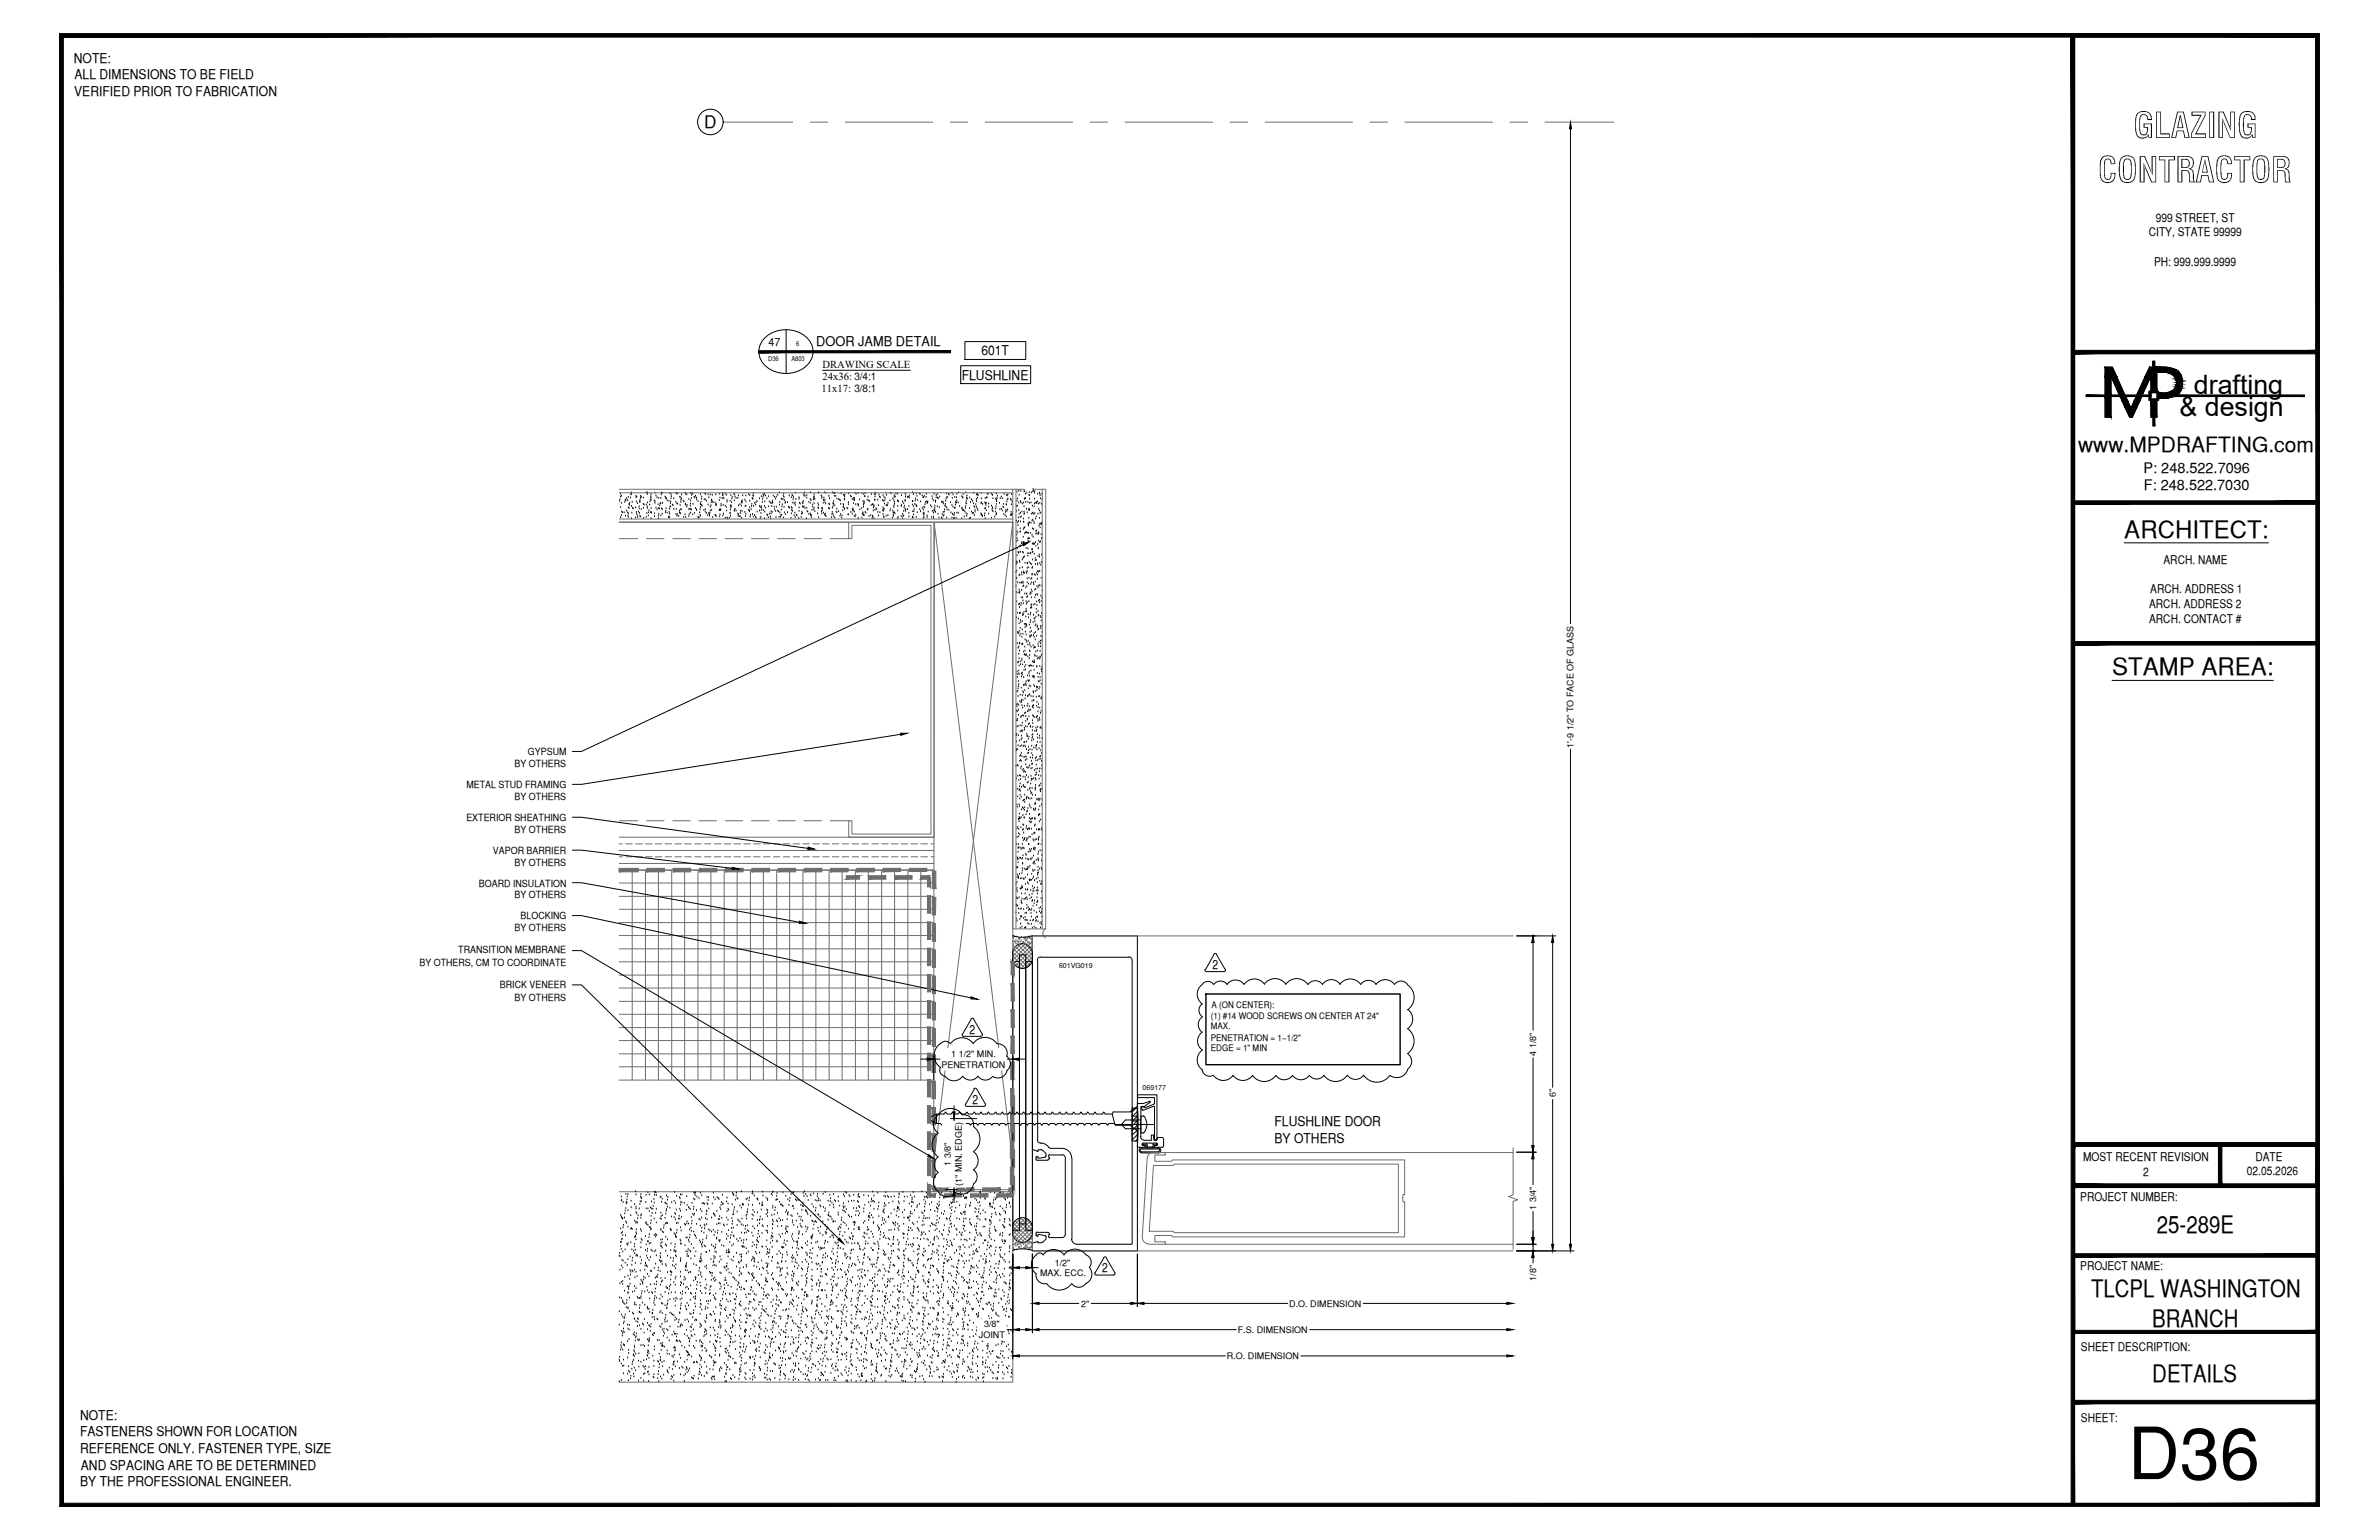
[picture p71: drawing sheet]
<svg xmlns="http://www.w3.org/2000/svg" width="432mm" height="279mm" viewBox="0 0 432 279" stroke-linecap="round" stroke-linejoin="round" font-family="sans-serif">
<defs><g id="words">
<text font-size="13.1" x="386.2" y="268.4">D36</text>
<g font-size="6.3">
<text x="387.2" y="25">GLAZING</text>
<text x="380.8" y="33.1">CONTRACTOR</text>
</g>
<g font-size="4.9">
<text x="398.2" y="71.5">drafting</text>
<text x="395.6" y="75.5">&amp; design</text>
</g>
<g font-size="4.4">
<text x="385.6" y="97.5">ARCHITECT:</text>
<text x="383.3" y="122.5">STAMP AREA:</text>
<text x="391.5" y="223.7">25-289E</text>
<text x="379.5" y="235.4">TLCPL WASHINGTON</text>
<text x="390.7" y="240.7">BRANCH</text>
<text x="390.7" y="250.7">DETAILS</text>
</g>
<text font-size="3.8" x="377.2" y="82">www.MPDRAFTING.com</text>
<text font-size="3.1" x="127.8" y="23.3">D</text>
<g font-size="2.6">
<text x="389.1" y="85.8">P: 248.522.7096</text>
<text x="389.1" y="89">F: 248.522.7030</text>
</g>
<g font-size="2.4">
<text x="13.4" y="11.4">NOTE:</text>
<text x="13.5" y="17.4">VERIFIED PRIOR TO FABRICATION</text>
<text x="13.5" y="14.4">ALL DIMENSIONS TO BE FIELD</text>
<text x="148.1" y="62.7">DOOR JAMB DETAIL</text>
<text x="178.1" y="64.5">601T</text>
<text x="174.6" y="68.9">FLUSHLINE</text>
<text x="231.3" y="204.3">FLUSHLINE DOOR</text>
<text x="231.3" y="207.3">BY OTHERS</text>
<text x="14.5" y="257.6">NOTE:</text>
<text x="14.5" y="260.6">FASTENERS SHOWN FOR LOCATION</text>
<text x="14.5" y="263.7">REFERENCE ONLY. FASTENER TYPE, SIZE</text>
<text x="14.5" y="269.6">BY THE PROFESSIONAL ENGINEER.</text>
<text x="14.7" y="266.6">AND SPACING ARE TO BE DETERMINED</text>
</g>
<g font-size="2.3">
<text x="220.1" y="175.8">2</text>
<text x="176" y="187.5">2</text>
<text x="176.5" y="200.2">2</text>
<text x="200" y="230.8">2</text>
</g>
<g font-size="2.2">
<text x="391.3" y="40.2">999 STREET, ST</text>
<text x="390" y="42.9">CITY, STATE 99999</text>
<text x="391" y="48.2">PH: 999.999.9999</text>
<text x="390.3" y="107.6">ARCH. ADDRESS 1</text>
<text x="392.7" y="102.3">ARCH. NAME</text>
<text x="390.1" y="110.3">ARCH. ADDRESS 2</text>
<text x="390.1" y="113">ARCH. CONTACT #</text>
<text x="378.1" y="210.6">MOST RECENT REVISION</text>
<text x="389" y="213.3">2</text>
<text x="407.8" y="213.2">02.05.2026</text>
<text x="409.4" y="210.6">DATE</text>
<text x="377.6" y="217.8">PROJECT NUMBER:</text>
<text x="377.6" y="230.4">PROJECT NAME:</text>
<text x="377.7" y="245.2">SHEET DESCRIPTION:</text>
<text x="377.7" y="257.9">SHEET:</text>
</g>
<text font-size="2" x="139.5" y="62.9">47</text>
<g font-size="1.9">
<text x="149.1" y="71.1">11x17: 3/8:1</text>
<text x="149.3" y="66.8">DRAWING SCALE</text>
<text x="149.3" y="69">24x36: 3/4:1</text>
</g>
<g font-size="1.8">
<text x="95.8" y="137">GYPSUM</text>
<text x="84.6" y="142.9">METAL STUD FRAMING</text>
<text x="93.4" y="139.2">BY OTHERS</text>
<text x="84.6" y="148.9">EXTERIOR SHEATHING</text>
<text x="93.4" y="145.2">BY OTHERS</text>
<text x="89.5" y="154.9">VAPOR BARRIER</text>
<text x="93.4" y="151.1">BY OTHERS</text>
<text x="86.9" y="160.8">BOARD INSULATION</text>
<text x="93.4" y="157.1">BY OTHERS</text>
<text x="93.4" y="163">BY OTHERS</text>
<text x="94.5" y="166.8">BLOCKING</text>
<text x="83.2" y="173">TRANSITION MEMBRANE</text>
<text x="93.4" y="169">BY OTHERS</text>
<text x="76.1" y="175.2">BY OTHERS, CM TO COORDINATE</text>
<text x="90.7" y="179.3">BRICK VENEER</text>
<text x="93.4" y="181.5">BY OTHERS</text>
</g>
<g font-size="1.6">
<text x="285.6" y="135.6" transform="rotate(-90 285.6 135.6)">1'-9 1/2&quot; TO FACE OF GLASS</text>
<text x="219.8" y="184.8">(1) #14 WOOD SCREWS ON CENTER AT 24&quot;</text>
<text x="219.9" y="182.8">A (ON CENTER):</text>
<text x="172.7" y="191.8">1 1/2&quot; MIN.</text>
<text x="219.8" y="186.8">MAX.</text>
<text x="219.8" y="188.8">PENETRATION = 1­1/2&quot;</text>
<text x="219.8" y="190.8">EDGE = 1&quot; MIN</text>
<text x="278.8" y="191.5" transform="rotate(-90 278.8 191.5)">4 1/8&quot;</text>
<text x="170.9" y="193.7">PENETRATION</text>
<text x="282.4" y="199.1" transform="rotate(-90 282.4 199.1)">6&quot;</text>
<text x="172.6" y="211.5" transform="rotate(-90 172.6 211.5)">1 3/8&quot;</text>
<text x="174.6" y="215.1" transform="rotate(-90 174.6 215.1)">(1&quot; MIN. EDGE)</text>
<text x="278.8" y="219.5" transform="rotate(-90 278.8 219.5)">1 3/4&quot;</text>
<text x="188.8" y="231.6">MAX. ECC.</text>
<text x="191.5" y="229.6">1/2&quot;</text>
<text x="278.8" y="232.4" transform="rotate(-90 278.8 232.4)">1/8&quot;</text>
<text x="196.2" y="237">2&quot;</text>
<text x="234" y="237">D.O. DIMENSION</text>
<text x="177.7" y="242.8">JOINT</text>
<text x="178.6" y="240.8">3/8&quot;</text>
<text x="224.7" y="241.8">F.S. DIMENSION</text>
<text x="222.7" y="246.6">R.O. DIMENSION</text>
</g>
<g font-size="1.3">
<text x="192.2" y="175.6">601VG019</text>
<text x="207.4" y="197.7">069177</text>
</g>
<g font-size="1.2">
<text x="139.4" y="65.5">D36</text>
<text x="143.6" y="65.5">A803</text>
<text x="144.5" y="62.9">6</text>
</g>
</g></defs>
<!-- layer: SURROUNDING CONDITIONS -->
<g fill="none" stroke="#6c6c6c" stroke-width=".18">
<path d="M112.4 94.7h71.4M112.4 97.7h3.4M112.4 88.8h73.6M112.4 89.4h71.4M112.4 94.2h71.4M117.3 97.7h3.2M122.1 97.7h3.2M126.9 97.7h3.1M131.6 97.7h3.2M136.4 97.7h3.2M141.2 97.7h3.1M145.9 97.7h3.2"/>
<path d="M150.7 97.7h3.4M154.1 94.7h15.4v57.2h-15.4v-3h.5v2.4h14.4v-56h-14.4v2.4h-.5zM169.5 94.7h14.3v121.1h-14.3zM169.5 94.7l14.3 115.5M183.8 94.7l-14.3 115.5M183.8 88.8v79.7h6v-79.7h-2.2M184.4 88.8v79.7M189.2 88.8v79.7M112.4 154.3h57.1M112.4 156.7h57.1M112.4 153.1h.6M112.4 155.4h.6"/>
<path d="M112.4 157.9h57.1M112.4 151.9h57.1M112.4 148.9h3.4M112.4 157.5v.7M113.6 153.1h1.1M113.6 155.4h1.1M114.7 157.9v38.1M115.4 153.1h1.2M115.4 155.4h1.2M117.2 153.1h1.2M117.2 155.4h1.2M117.2 157.9v38.1"/>
<path d="M117.3 148.9h3.2M118.9 153.1h1.2M118.9 155.4h1.2M119.5 157.9v38.1M120.7 153.1h1.2M120.7 155.4h1.2M121.9 157.9v38.1M122.1 148.9h3.2M122.5 153.1h1.2M122.5 155.4h1.2M124.3 153.1h1.2M124.3 155.4h1.2"/>
<path d="M124.3 157.9v38.1M126.1 153.1h1.2M126.1 155.4h1.2M126.7 157.9v38.1M126.9 148.9h3.1M127.9 153.1h1.1M127.9 155.4h1.1M129 157.9v38.1M129.7 153.1h1.2M129.7 155.4h1.2M131.4 153.1h1.3M131.4 155.4h1.3"/>
<path d="M131.4 157.9v38.1M131.6 148.9h3.2M133.2 153.1h1.2M133.2 155.4h1.2M133.8 157.9v38.1M135 153.1h1.2M135 155.4h1.2M136.2 157.9v38.1M136.4 148.9h3.2M136.8 153.1h1.2M136.8 155.4h1.2M138.6 153.1h1.2"/>
<path d="M138.6 155.4h1.2M138.6 157.9v38.1M140.4 153.1h1.1M140.4 155.4h1.1M141 157.9v38.1M141.2 148.9h3.1M142.2 153.1h1.1M142.2 155.4h1.1M143.3 157.9v38.1M144 153.1h1.2M144 155.4h1.2M145.7 153.1h1.2"/>
<path d="M145.7 155.4h1.2M145.7 157.9v38.1M145.9 148.9h3.2M147.5 153.1h1.2M147.5 155.4h1.2M148.1 157.9v38.1M149.3 153.1h1.2M149.3 155.4h1.2M150.5 157.9v38.1M150.7 148.9h3.4M151.1 153.1h1.2M151.1 155.4h1.2"/>
<path d="M152.8 153.1h1.3M152.8 155.4h1.3M152.8 157.9v38.1M154.7 153.1h1.1M154.7 155.4h1.1M155.3 157.9v38.1M156.5 153.1h1.1M156.5 155.4h1.1M157.6 157.9v38.1M158.2 153.1h1.2M158.2 155.4h1.2M160 153.1h1.2"/>
<path d="M160 155.4h1.2M160 157.9v38.1M161.8 153.1h1.2M161.8 155.4h1.2M162.4 157.9v38.1M163.6 153.1h1.2M163.6 155.4h1.2M164.8 157.9v38.1M165.4 153.1h1.2M165.4 155.4h1.2M167.1 153.1h1.2M167.1 155.4h1.2"/>
<path d="M167.1 157.9v38.1M169 153.1h.5M169 155.4h.5M112.4 160.2h57.1M112.4 162.6h57.1M112.4 165h57.1M112.4 167.4h57.1M112.4 169.7h57.1M112.4 172.1h57.1M112.4 174.5h57.1M112.4 176.9h57.1M112.4 179.3h57.1"/>
<path d="M183.5 174.4h.6M183.8 174.2l1.6 1.5M183.8 172.8l2.8 2.7M184 172.2l2.9 2.9M184.3 171.8l3 2.9M184.8 171.4l2.6 2.7M185.3 171.3l-1.5 1.4M185.4 171.3l2 2.1M186 171.3l-2.2 2.2 2.3 2.2M186.1 171.3l1.2 1.2M186.5 171.5l-2.7 2.7M186.9 171.8l-2.9 3"/>
<path d="M187.2 172.3l-2.9 2.9M187.3 174.4l-1.2 1.2M187.4 172.8l-2.7 2.7M187.4 173.6l-2.1 2.1M189.7 168.5a.98 .98 0 0 0 0 1.6M112.4 181.7h57.1M112.4 184h57.1M112.4 186.4h57.1M112.4 188.8h57.1M112.4 191.2h57.1M112.4 193.5h57.1M112.4 196h57.1"/>
<path d="M112.4 216.2h71.4v34.6h-71.4M208.2 210.2l-.9 14.3M209.4 211.5h3.5l.3-.3h40.6v12.4h-40.6l-.3-.2h-4.3zM209.4 209a1.17 1.17 0 0 0-1.2 1.1M209.4 209.1h2.1v.3l-.1 .1M210.6 209.1h64M211.4 209.5h-1.8v1.2h3l.3-.3h42.1v6.3h-.4v.6l-.1 .1 .1 .1v.6h.4v6.3h-42.1l-.3-.2h-3v1.1h1.8M274.6 208.2v8.6l-.8 .3 1.7 .6-.9 .3v8.6M183.8 224l1.5 1.4M184 222l2.9 2.9M184.3 221.6l2.9 2.8M184.7 221.2l2.7 2.6"/>
<path d="M185.3 221l2.1 2.1M185.4 221l-1.6 1.5 2.7 2.7M186.6 221.2l-2.8 2.8M186.9 221.6l-2.9 2.9M187.3 222.1l-3 2.8M187.3 222.4l-1.2-1.4-2.3 2.3 2.2 2.1M187.3 224.2l-1.2 1.2M187.4 222.6l-2.6 2.6M187.4 223.4l-2 2M207.3 224.4a1.17 1.17 0 0 0 1.2 1.3M211.4 225.2l.1 .2M211.5 225.4v.3h-3"/>
<path d="M211.5 225.7h63.1"/>
</g>
<g fill="none" stroke="#000" stroke-width=".18">
<path d="M112.5 91h.1M112.5 90.7h.1M112.6 90.2h.1M112.6 92.1h.1M112.6 93.9h.1M112.6 89.7h.1M112.8 93.5h.1M112.8 90h.1M112.8 91.3h.1M112.8 92.9h.1M113 93h.1M113.3 93h.1"/>
<path d="M113.4 91.1h.1M113.5 90.7h.1M113.5 93.7h.1M113.6 90.9h.1M113.7 92.7h.1M113.7 90.5h.1M113.9 93h.1M113.9 90.8h.1M114 93.6h.1M114 90.2h.1M114 92.1h.1M114 93.9h.1"/>
<path d="M114 93.2h.1M114.2 92.3h.1M114.2 91.5h.1M114.2 91.7h.1M114.3 91.3h.1M114.4 90.4h.1M114.5 89.8h.1M114.6 89.4h.1M114.6 94.1h.1M114.6 91.9h.1M114.6 89.7h.1M114.7 93.1h.1"/>
<path d="M114.7 91.1h.1M114.8 92.2h.1M114.9 92.3h.1M115.4 92.1h.1M115.4 94h.1M115.4 90.3h.1M115.4 90h.1M115.5 93.3h.1M115.5 91.1h.1M115.5 93h.1M115.6 90.2h.1M115.7 93.6h.1"/>
<path d="M115.7 91.4h.1M115.8 93.9h.1M115.9 92.9h.1M116 91.9h.1M116 92.3h.1M116.1 93.2h.1M116.1 91.2h.1M116.1 91h.1M116.1 93.7h.1M116.1 90.8h.1M116.3 90h.1M116.3 90.4h.1"/>
<path d="M116.3 93.8h.1M116.4 92.5h.1M116.4 90.2h.1M116.8 90.4h.1M116.8 92.2h.1M116.8 94h.1M116.8 91.5h.1M116.9 91.6h.1M117.3 93.9h.1M117.3 91.6h.1M117.3 89.4h.1M117.4 93.2h.1"/>
<path d="M117.5 89.4h.1M117.5 91.9h.1M117.5 89.7h.1M117.5 92.3h.1M117.5 91.2h.1M117.5 89.5h.1M117.7 93.6h.1M117.7 93h.1M117.8 92.6h.1M117.9 91.6h.1M118 91.1h.1M118 90.7h.1"/>
<path d="M118.1 93h.1M118.1 90.1h.1M118.2 90.4h.1M118.2 92.3h.1M118.2 94.1h.1M118.2 89.7h.1M118.2 93h.1M118.2 90.8h.1M118.2 93.1h.1M118.7 90.9h.1M118.8 93.2h.1M118.8 93.7h.1"/>
<path d="M118.9 89.5h.1M118.9 91.3h.1M118.9 91h.1M119.1 92.2h.1M119.1 90h.1M119.3 92.5h.1M119.3 90.3h.1M119.4 91.6h.1M119.5 92.3h.1M119.5 94.1h.1M119.5 93.7h.1M119.6 90.4h.1"/>
<path d="M119.6 93.3h.1M119.7 92.3h.1M119.8 91.8h.1M119.8 91.4h.1M120 90.4h.1M120 93.6h.1M120 91.4h.1M120 89.8h.1M120.1 89.5h.1M120.1 92.3h.1M120.2 93.3h.1M120.2 92.5h.1"/>
<path d="M120.3 89.5h.1M120.3 91.3h.1M120.7 90.2h.1M120.8 93h.1M120.8 92.8h.1M120.8 90.3h.1M120.9 90.5h.1M120.9 92.3h.1M120.9 90.6h.1M121.1 93.1h.1M121.1 90.9h.1M121.3 93.9h.1"/>
<path d="M121.4 93.8h.1M121.4 90.9h.1M121.5 93h.1M121.5 93.3h.1M121.5 92.4h.1M121.5 93.9h.1M121.6 89.5h.1M121.6 92h.1M121.7 91.4h.1M121.7 91.1h.1M121.7 91.9h.1M121.8 90.5h.1"/>
<path d="M121.8 89.7h.1M121.9 90.1h.1M122 91.6h.1M122.2 91.8h.1M122.3 90.5h.1M122.3 92.4h.1M122.7 93.3h.1M122.7 91.1h.1M122.7 89.5h.1M122.7 92.4h.1M122.8 89.6h.1M122.9 93.7h.1"/>
<path d="M122.9 91.4h.1M122.9 93.3h.1M123 89.6h.1M123 91.4h.1M123.2 93.7h.1M123.3 92.7h.1M123.3 93h.1M123.4 93.1h.1M123.4 90.2h.1M123.4 91.7h.1M123.5 93.2h.1M123.6 90.7h.1"/>
<path d="M123.6 91.1h.1M123.6 92.5h.1M123.6 90.3h.1M123.7 90.6h.1M123.7 89.8h.1M124 90.9h.1M124.1 93.9h.1M124.1 91.1h.1M124.3 93.4h.1M124.4 89.7h.1M124.4 91.4h.1M124.5 93.9h.1"/>
<path d="M124.5 91.7h.1M124.5 89.5h.1M124.7 92h.1M124.7 89.8h.1M124.7 91.7h.1M125 90.6h.1M125 92.5h.1M125 93.7h.1M125.1 93.3h.1M125.2 92.4h.1M125.3 91.8h.1M125.3 91.4h.1"/>
<path d="M125.3 93.1h.1M125.3 90.9h.1M125.3 92.4h.1M125.3 89.5h.1M125.5 90.4h.1M125.5 92.5h.1M125.5 89.9h.1M125.6 89.5h.1M125.7 89.7h.1M125.7 93.4h.1M125.8 91.5h.1M126 90.2h.1"/>
<path d="M126 93.2h.1M126.1 90.4h.1M126.2 92.3h.1M126.2 90h.1M126.4 90.7h.1M126.4 92.5h.1M126.4 92.6h.1M126.4 90.4h.1M126.7 93.9h.1M126.7 91h.1M126.8 94h.1M126.9 94h.1"/>
<path d="M127 93h.1M127.1 93.5h.1M127.1 92.5h.1M127.1 89.7h.1M127.1 91.6h.1M127.1 92.1h.1M127.1 93.7h.1M127.1 91.4h.1M127.3 91.1h.1M127.3 90.6h.1M127.3 91.7h.1M127.4 90.2h.1"/>
<path d="M127.4 91.8h.1M127.8 92.6h.1M127.8 90.7h.1M128 89.6h.1M128 92.9h.1M128 90.7h.1M128 92.5h.1M128.1 89.7h.1M128.2 93.2h.1M128.2 90.9h.1M128.5 93.5h.1M128.5 89.8h.1"/>
<path d="M128.5 91.6h.1M128.7 93.2h.1M128.7 90.3h.1M128.8 93.7h.1M128.8 93.3h.1M128.8 93.1h.1M128.9 92.7h.1M128.9 92h.1M128.9 89.8h.1M129 91.8h.1M129.1 91.2h.1M129.2 90.7h.1"/>
<path d="M129.2 92.6h.1M129.2 90.8h.1M129.3 89.9h.1M129.3 91.1h.1M129.3 93.9h.1M129.4 91.2h.1M129.8 93.5h.1M129.8 91.2h.1M129.9 93.6h.1M129.9 89.8h.1M129.9 91.6h.1M130 93.7h.1"/>
<path d="M130 91.5h.1M130 91.8h.1M130.6 90.8h.1M130.6 92.6h.1M130.6 93.8h.1M130.6 92.5h.1M130.6 89.7h.1M130.7 93.4h.1M130.7 92.6h.1M130.7 90.4h.1M130.8 92.5h.1M130.9 91.5h.1"/>
<path d="M130.9 91.8h.1M131.1 90.5h.1M131.1 89.5h.1M131.1 89.9h.1M131.2 93.6h.1M131.3 89.9h.1M131.3 91.7h.1M131.3 90.4h.1M131.3 93.3h.1M131.4 90.5h.1M131.6 94h.1M131.6 91.8h.1"/>
<path d="M131.6 89.6h.1M131.8 92.1h.1M131.8 89.9h.1M131.9 92.7h.1M132 90.8h.1M132 94h.1M132 91.1h.1M132.1 94.1h.1M132.4 94h.1M132.5 93.1h.1M132.5 93.2h.1M132.5 90.9h.1"/>
<path d="M132.6 93.7h.1M132.6 92.5h.1M132.6 91.8h.1M132.7 89.9h.1M132.7 91.8h.1M132.7 92.1h.1M132.7 91.9h.1M132.8 91.2h.1M132.8 90.6h.1M132.9 90.2h.1M133.2 89.7h.1M133.3 90.9h.1"/>
<path d="M133.3 92.8h.1M133.3 92.6h.1M133.3 89.8h.1M133.4 92.4h.1M133.4 90.2h.1M133.6 92.7h.1M133.6 90.4h.1M133.9 93.3h.1M133.9 90.4h.1M134 93.7h.1M134 90h.1M134 91.8h.1"/>
<path d="M134 93.4h.1M134.3 93.7h.1M134.3 93.8h.1M134.3 91.6h.1M134.4 93.2h.1M134.4 92.8h.1M134.6 91.8h.1M134.6 91.1h.1M134.6 91.2h.1M134.6 94h.1M134.7 90.9h.1M134.7 92.8h.1"/>
<path d="M134.7 91.2h.1M134.8 89.9h.1M135.2 93h.1M135.2 90.7h.1M135.3 91.9h.1M135.3 93.7h.1M135.4 90h.1M135.4 91.8h.1M135.4 93.3h.1M135.4 91.1h.1M135.9 92.6h.1M135.9 89.7h.1"/>
<path d="M136 92.8h.1M136 92.7h.1M136.1 90.9h.1M136.1 92.1h.1M136.1 89.9h.1M136.1 93.8h.1M136.2 93.5h.1M136.3 92.5h.1M136.4 91.9h.1M136.5 91.5h.1M136.5 90.4h.1M136.6 90.6h.1"/>
<path d="M136.6 93.3h.1M136.7 90h.1M136.7 90.6h.1M136.7 93.8h.1M136.7 89.6h.1M136.8 90h.1M136.8 91.9h.1M137 93.5h.1M137 91.3h.1M137.2 93.9h.1M137.2 91.6h.1M137.2 94h.1"/>
<path d="M137.2 91.2h.1M137.4 91h.1M137.4 92.9h.1M137.9 92.7h.1M137.9 90.5h.1M137.9 91.9h.1M138 94.1h.1M138 92.1h.1M138.1 93.9h.1M138.1 93.2h.1M138.2 90.1h.1M138.2 91.9h.1"/>
<path d="M138.2 92.6h.1M138.2 92.2h.1M138.4 91.2h.1M138.4 90.6h.1M138.5 90.2h.1M138.5 89.8h.1M138.6 92.6h.1M138.6 89.9h.1M138.7 94.1h.1M138.7 91.9h.1M138.7 89.7h.1M138.8 91.1h.1"/>
<path d="M138.8 92.9h.1M138.9 92.2h.1M138.9 90h.1M139.2 93.4h.1M139.2 90.5h.1M139.3 93.5h.1M139.4 93.9h.1M139.5 90.1h.1M139.5 91.9h.1M139.6 93.3h.1M139.6 91.1h.1M139.8 93.8h.1"/>
<path d="M139.8 91.2h.1M139.9 94.1h.1M140 92.8h.1M140 93.2h.1M140 91.4h.1M140.1 91.9h.1M140.1 93h.1M140.2 91.1h.1M140.2 90.9h.1M140.2 91.3h.1M140.3 90h.1M140.5 92h.1"/>
<path d="M140.6 92.5h.1M140.6 90.2h.1M140.8 92.8h.1M140.8 90.6h.1M140.8 93.9h.1M140.9 90.2h.1M140.9 92h.1M141.2 92.7h.1M141.2 89.9h.1M141.3 92.8h.1M141.4 93.9h.1M141.5 91.6h.1"/>
<path d="M141.5 89.4h.1M141.5 91.1h.1M141.5 93h.1M141.7 93.9h.1M141.7 93.5h.1M141.8 90.6h.1M141.9 92.5h.1M141.9 93.5h.1M141.9 91.9h.1M141.9 90.7h.1M142 91.6h.1M142.1 90.6h.1"/>
<path d="M142.2 90h.1M142.2 94h.1M142.2 89.7h.1M142.3 90.2h.1M142.3 92.1h.1M142.4 93h.1M142.4 90.8h.1M142.5 91.3h.1M142.6 93.3h.1M142.6 91.1h.1M142.9 91.2h.1M142.9 93h.1"/>
<path d="M143.1 92h.1M143.3 92.2h.1M143.3 90h.1M143.3 92.1h.1M143.6 94h.1M143.6 90.3h.1M143.6 92.1h.1M143.6 93.2h.1M143.7 92.6h.1M143.8 92.3h.1M143.8 89.9h.1M143.8 92.8h.1"/>
<path d="M143.9 91.2h.1M143.9 90h.1M144 90.7h.1M144 90.3h.1M144.1 93.6h.1M144.1 91.4h.1M144.3 93.1h.1M144.3 91.2h.1M144.3 93.9h.1M144.3 91.7h.1M144.3 89.5h.1M144.5 90.6h.1"/>
<path d="M144.5 93.5h.1M144.7 93.6h.1M145 94h.1M145 90.3h.1M145 92.1h.1M145 92.8h.1M145 90.6h.1M145.1 91.3h.1M145.2 91.4h.1M145.4 93.9h.1M145.5 93.3h.1M145.5 92.9h.1"/>
<path d="M145.7 91.2h.1M145.7 93.2h.1M145.7 91.9h.1M145.7 91.4h.1M145.8 91h.1M145.8 92.1h.1M145.9 90h.1M145.9 91.9h.1M145.9 89.7h.1M146 89.4h.1M146.1 92.3h.1M146.1 90h.1"/>
<path d="M146.4 94.1h.1M146.4 90.4h.1M146.4 92.2h.1M146.4 89.9h.1M146.5 92.8h.1M146.6 92.9h.1M146.8 93.3h.1M146.8 91.1h.1M147.1 91.3h.1M147.1 93.2h.1M147.1 90.6h.1M147.1 89.4h.1"/>
<path d="M147.1 93.5h.1M147.2 90.8h.1M147.3 93.5h.1M147.3 93.9h.1M147.4 92.6h.1M147.5 91.6h.1M147.5 92h.1M147.6 90.7h.1M147.7 92.5h.1M147.7 90.3h.1M147.8 90.4h.1M147.8 92.2h.1"/>
<path d="M147.8 89.7h.1M147.8 90.1h.1M147.8 91.4h.1M147.9 92.8h.1M147.9 90.6h.1M148.4 93.2h.1M148.5 91.4h.1M148.5 92.1h.1M148.5 89.4h.1M148.6 93.9h.1M148.6 91.7h.1M148.6 89.5h.1"/>
<path d="M148.6 92.3h.1M149 90h.1M149.1 92.8h.1M149.2 90.4h.1M149.2 92.3h.1M149.2 93.2h.1M149.2 90.1h.1M149.2 92.6h.1M149.3 92.3h.1M149.4 91.3h.1M149.5 90.7h.1M149.5 93.1h.1"/>
<path d="M149.5 90.4h.1M149.5 90.9h.1M149.7 89.4h.1M149.7 93.4h.1M149.7 91.2h.1M149.7 90.7h.1M149.8 93.3h.1M149.8 93.6h.1M149.9 91.4h.1M149.9 89.5h.1M149.9 93.7h.1M150.4 92.3h.1"/>
<path d="M150.4 90h.1M150.4 91.4h.1M150.6 90.5h.1M150.6 92.3h.1M150.6 91.6h.1M150.9 93.9h.1M151 93.3h.1M151.1 93h.1M151.1 92.2h.1M151.1 89.4h.1M151.2 91.4h.1M151.2 93.3h.1"/>
<path d="M151.2 91.9h.1M151.3 89.5h.1M151.3 91.4h.1M151.3 91h.1M151.3 93.7h.1M151.3 91.5h.1M151.4 90h.1M151.5 89.5h.1M151.5 94h.1M151.5 91.8h.1M151.7 90h.1M151.8 92.9h.1"/>
<path d="M151.9 90.6h.1M151.9 92.4h.1M151.9 93h.1M152.2 92.8h.1M152.2 90.6h.1M152.4 90.7h.1M152.5 93.7h.1M152.5 90.9h.1M152.6 91.5h.1M152.6 93.3h.1M152.7 89.6h.1M152.8 94h.1"/>
<path d="M152.8 93.6h.1M153 92.6h.1M153 92.1h.1M153 91.5h.1M153.1 91.7h.1M153.1 92.1h.1M153.1 89.9h.1M153.2 90.7h.1M153.3 90.6h.1M153.3 92.4h.1M153.3 90.1h.1M153.3 92.3h.1"/>
<path d="M153.4 89.8h.1M153.7 92.2h.1M153.9 92.3h.1M153.9 93.4h.1M154 91.6h.1M154 93.4h.1M154 91.2h.1M154.1 89.6h.1M154.4 90h.1M154.4 93h.1M154.5 90.2h.1M154.7 90.6h.1"/>
<path d="M154.7 92.5h.1M154.7 93.3h.1M154.8 92.3h.1M154.8 92.7h.1M154.9 92.6h.1M154.9 90.4h.1M154.9 91.4h.1M155 90.8h.1M155.1 90.4h.1M155.1 90.8h.1M155.1 92.9h.1M155.1 90.7h.1"/>
<path d="M155.1 93.7h.1M155.2 89.5h.1M155.2 93.8h.1M155.3 91.6h.1M155.3 93.5h.1M155.4 89.7h.1M155.7 91.5h.1M155.8 94h.1M155.8 91.8h.1M155.8 89.5h.1M155.8 91.6h.1M156 90.7h.1"/>
<path d="M156.1 92.5h.1M156.4 92.3h.1M156.5 94h.1M156.5 89.5h.1M156.5 93.3h.1M156.6 93h.1M156.7 93.2h.1M156.7 91h.1M156.7 91.6h.1M156.7 93.5h.1M156.7 92h.1M156.8 89.7h.1"/>
<path d="M156.8 91.4h.1M156.8 91.1h.1M156.8 93.5h.1M156.8 91.3h.1M157 90.1h.1M157 89.5h.1M157 93h.1M157.2 93.1h.1M157.4 90.7h.1M157.4 92.5h.1M157.5 92.4h.1M157.5 90.2h.1"/>
<path d="M157.7 90.9h.1M157.7 93.7h.1M157.8 91h.1M158.1 93.5h.1M158.1 91.7h.1M158.2 89.7h.1M158.3 94h.1M158.4 93.7h.1M158.4 91.6h.1M158.4 93.8h.1M158.5 92.7h.1M158.6 92.1h.1"/>
<path d="M158.6 91.8h.1M158.6 94.1h.1M158.6 91.9h.1M158.7 89.7h.1M158.7 90.7h.1M158.8 90.7h.1M158.8 92.6h.1M158.8 90.2h.1M158.9 89.8h.1M158.9 89.5h.1M159 92.3h.1M159.1 92.5h.1"/>
<path d="M159.3 93h.1M159.3 90.7h.1M159.4 91.8h.1M159.4 93.6h.1M159.5 89.8h.1M159.6 90.2h.1M159.7 93h.1M159.8 90.3h.1M160.1 90.8h.1M160.2 92.6h.1M160.3 93.3h.1M160.3 92.1h.1"/>
<path d="M160.3 89.9h.1M160.3 92.8h.1M160.3 93.8h.1M160.3 90.9h.1M160.4 92.4h.1M160.5 92.5h.1M160.5 90.2h.1M160.5 93.9h.1M160.5 91.4h.1M160.6 90.9h.1M160.7 90.5h.1M160.8 89.5h.1"/>
<path d="M160.8 91.8h.1M160.8 93.7h.1M160.9 89.9h.1M161 91.6h.1M161.1 91.8h.1M161.2 93.5h.1M161.2 91.3h.1M161.5 90.9h.1M161.5 92.7h.1M161.6 89.5h.1M161.7 92.4h.1M161.7 89.6h.1"/>
<path d="M162 94h.1M162.1 92.7h.1M162.1 90.5h.1M162.1 93h.1M162.1 93.4h.1M162.2 93.7h.1M162.2 91.8h.1M162.2 92.1h.1M162.2 93h.1M162.2 90.8h.1M162.3 89.9h.1M162.3 93.1h.1"/>
<path d="M162.3 90.2h.1M162.4 91.1h.1M162.4 91.5h.1M162.4 93.2h.1M162.5 90.2h.1M162.6 89.6h.1M162.9 90.9h.1M162.9 92.7h.1M162.9 94.1h.1M162.9 91.9h.1M162.9 89.7h.1M163 93.9h.1"/>
<path d="M163.1 91.1h.1M163.6 91.9h.1M163.6 93.7h.1M163.6 89.9h.1M163.6 91.7h.1M163.8 94.1h.1M163.8 93.3h.1M163.8 91.1h.1M163.9 93.7h.1M164 92.8h.1M164 93.6h.1M164 91.4h.1"/>
<path d="M164.1 92.1h.1M164.1 91.8h.1M164.3 90.9h.1M164.3 90.8h.1M164.3 92.4h.1M164.3 89.5h.1M164.3 92.8h.1M164.3 90.2h.1M164.4 89.9h.1M164.4 92.5h.1M164.7 92.5h.1M164.7 90.2h.1"/>
<path d="M164.9 90.2h.1M165 91.9h.1M165 93.8h.1M165 93.2h.1M165 90h.1M165 90.4h.1M165.6 93.9h.1M165.6 91.6h.1M165.6 89.4h.1M165.6 91h.1M165.7 91h.1M165.7 92.8h.1"/>
<path d="M165.7 94h.1M165.8 93.4h.1M165.8 91.9h.1M165.8 89.7h.1M165.9 92.8h.1M165.9 92.5h.1M166.1 91.5h.1M166.1 90.9h.1M166.2 90.6h.1M166.2 91.7h.1M166.3 93.9h.1M166.3 89.5h.1"/>
<path d="M166.4 91.9h.1M166.4 91.8h.1M166.4 90h.1M166.5 93h.1M166.5 90.8h.1M166.9 89.6h.1M166.9 92.5h.1M167 89.7h.1M167.1 91.1h.1M167.1 92.8h.1M167.4 92.2h.1M167.4 90h.1"/>
<path d="M167.6 94h.1M167.6 92.5h.1M167.6 90.3h.1M167.6 93.2h.1M167.6 93.5h.1M167.7 92h.1M167.7 93.9h.1M167.7 93.1h.1M167.7 93.3h.1M167.8 90h.1M167.8 92.1h.1M167.9 91.6h.1"/>
<path d="M168 91.2h.1M168.1 90.2h.1M168.1 89.7h.1M168.2 91.1h.1M168.3 93.6h.1M168.3 91.4h.1M168.3 93.9h.1M168.3 91.2h.1M168.4 91.1h.1M168.5 92.9h.1M168.9 91.8h.1M169.1 92h.1"/>
<path d="M169.1 93.9h.1M169.2 90.1h.1M169.2 92.8h.1M169.2 90.6h.1M169.4 93.8h.1M169.4 94.1h.1M169.4 93.1h.1M169.4 90.9h.1M169.5 92.8h.1M169.5 92.5h.1M169.5 89.7h.1M169.7 91.8h.1"/>
<path d="M169.7 92.2h.1M169.7 92.6h.1M169.8 91.1h.1M169.8 93h.1M169.8 90.9h.1M169.9 89.9h.1M169.9 90.3h.1M170.1 91.9h.1M170.1 89.7h.1M170.2 90.4h.1M170.2 93.3h.1M170.3 90.5h.1"/>
<path d="M170.4 94h.1M170.5 92.1h.1M170.6 90.2h.1M170.9 94h.1M170.9 91.1h.1M171 93.3h.1M171 91.1h.1M171 94.1h.1M171.2 91.2h.1M171.2 93h.1M171.2 93.7h.1M171.2 91.4h.1"/>
<path d="M171.3 93.5h.1M171.4 92.9h.1M171.4 92.5h.1M171.5 91.8h.1M171.6 91.5h.1M171.6 90.9h.1M171.6 91.9h.1M171.7 90.6h.1M171.8 92.1h.1M171.8 94h.1M171.8 89.6h.1M171.9 90.2h.1"/>
<path d="M171.9 92.5h.1M171.9 90.3h.1M172.1 89.7h.1M172.2 92.6h.1M172.3 89.8h.1M172.5 91.2h.1M172.6 93h.1M172.8 94h.1M172.8 91.7h.1M172.8 89.5h.1M172.8 93.3h.1M172.8 90.4h.1"/>
<path d="M173 92h.1M173 89.8h.1M173 93.4h.1M173.1 94.1h.1M173.2 93.5h.1M173.2 92.2h.1M173.2 94h.1M173.2 93.2h.1M173.3 90.2h.1M173.4 92.2h.1M173.4 91.6h.1M173.5 91.2h.1"/>
<path d="M173.5 91.1h.1M173.5 94h.1M173.6 90.3h.1M173.6 91.2h.1M173.7 89.7h.1M173.7 93.1h.1M173.7 90.9h.1M173.9 91.2h.1M173.9 93.1h.1M174 89.4h.1M174.2 91.9h.1M174.6 94.1h.1"/>
<path d="M174.6 92.3h.1M174.6 90.1h.1M174.6 92.2h.1M174.7 90.3h.1M174.8 92.6h.1M174.8 90.4h.1M174.8 89.7h.1M174.9 92.7h.1M175 93.8h.1M175.1 92.8h.1M175.2 92.3h.1M175.3 91.9h.1"/>
<path d="M175.3 89.4h.1M175.3 91.3h.1M175.3 93.2h.1M175.4 90.9h.1M175.5 90.4h.1M175.5 93.7h.1M175.5 91.4h.1M175.5 90h.1M175.5 93.3h.1M175.6 90.6h.1M176 92.3h.1M176 94.1h.1"/>
<path d="M176 90.4h.1M176.1 94h.1M176.1 91.2h.1M176.3 92.9h.1M176.3 90.7h.1M176.5 93.2h.1M176.5 90.9h.1M176.7 89.5h.1M176.7 91.4h.1M176.7 93.2h.1M176.8 91.9h.1M176.8 93.5h.1"/>
<path d="M176.9 92.1h.1M177 92.6h.1M177 92.9h.1M177.1 91.6h.1M177.2 90.6h.1M177.2 91h.1M177.2 92h.1M177.2 89.8h.1M177.4 92.3h.1M177.4 89.7h.1M177.4 90.4h.1M177.4 89.8h.1"/>
<path d="M177.5 92.6h.1M177.5 89.9h.1M178.1 91.4h.1M178.1 93.2h.1M178.1 89.5h.1M178.1 93.5h.1M178.1 93.4h.1M178.1 90.5h.1M178.2 91.2h.1M178.2 93.5h.1M178.3 93.7h.1M178.4 91.5h.1"/>
<path d="M178.7 93.6h.1M178.8 92.3h.1M178.8 93.2h.1M178.8 91.2h.1M178.8 90.4h.1M178.8 94.1h.1M178.9 92.3h.1M178.9 91.4h.1M178.9 91.7h.1M179 91.3h.1M179 92.6h.1M179.1 90.4h.1"/>
<path d="M179.1 90.3h.1M179.2 89.7h.1M179.5 89.6h.1M179.5 91.4h.1M179.5 93.3h.1M179.5 92h.1M180 94h.1M180 91.8h.1M180 89.6h.1M180.1 92.4h.1M180.1 92.7h.1M180.1 89.9h.1"/>
<path d="M180.1 92.1h.1M180.2 90.5h.1M180.2 92.8h.1M180.5 93.9h.1M180.7 92.9h.1M180.7 92.3h.1M180.7 90.6h.1M180.8 91.9h.1M180.8 93.5h.1M180.8 89.6h.1M180.8 91.5h.1M180.8 93.3h.1"/>
<path d="M180.8 93.2h.1M180.8 91h.1M180.8 90.7h.1M180.9 91h.1M181 90.4h.1M181 90h.1M181.4 91.3h.1M181.5 92.5h.1M181.5 90.5h.1M181.7 92.4h.1M181.7 90.2h.1M181.9 92.7h.1"/>
<path d="M181.9 90.5h.1M182.1 92h.1M182.2 91.5h.1M182.2 93.3h.1M182.2 92.1h.1M182.2 89.7h.1M182.4 93.5h.1M182.5 93h.1M182.6 92.6h.1M182.6 93.8h.1M182.6 91.6h.1M182.7 91.6h.1"/>
<path d="M182.7 89.9h.1M182.8 91.1h.1M182.8 92.8h.1M182.8 90.7h.1M182.8 90h.1M182.9 92.5h.1M182.9 90.6h.1M182.9 89.7h.1M183.4 90.6h.1M183.5 93.5h.1M183.5 93h.1M183.5 90.7h.1"/>
<path d="M183.5 93.6h.1M183.6 89.7h.1M183.6 91.6h.1M183.6 93.4h.1M183.7 93.3h.1M183.7 91.1h.1M184.5 98.3h.1M184.5 94.6h.1M184.5 92.8h.1M184.5 97.1h.1M184.5 91.9h.1M184.6 96.5h.1"/>
<path d="M184.6 90.9h.1M184.6 97.7h.1M184.6 89.3h.1M184.7 99.5h.1M184.7 94.9h.1M184.7 90.6h.1M184.7 91.8h.1M184.7 98.1h.1M184.7 96.7h.1M184.8 95.4h.1M184.8 94h.1M184.8 94.6h.1"/>
<path d="M184.9 92.6h.1M184.9 91.2h.1M184.9 89.1h.1M185 89.9h.1M185 93.3h.1M185.1 99.2h.1M185.2 96.5h.1M185.2 95.9h.1M185.2 93.9h.1M185.2 94.7h.1M185.2 91h.1M185.2 93.1h.1"/>
<path d="M185.2 99.1h.1M185.3 89.2h.1M185.3 91.2h.1M185.4 93.8h.1M185.4 98.6h.1M185.5 98.4h.1M185.5 92.9h.1M185.5 91.4h.1M185.7 98.9h.1M185.7 97.5h.1M185.7 96.1h.1M185.7 98.4h.1"/>
<path d="M185.7 94.2h.1M185.8 94.7h.1M185.8 98.5h.1M185.8 91.2h.1M185.9 93.3h.1M185.9 91.9h.1M185.9 92.9h.1M185.9 89.2h.1M185.9 98.5h.1M185.9 95.8h.1M185.9 90.6h.1M185.9 93.2h.1"/>
<path d="M186 89.2h.1M186 96.8h.1M186 95.8h.1M186 90.6h.1M186.1 96.6h.1M186.1 89.7h.1M186.1 90.4h.1M186.2 91.1h.1M186.2 99.5h.1M186.3 96.6h.1M186.3 92.4h.1M186.4 89.5h.1"/>
<path d="M186.4 98.6h.1M186.4 93h.1M186.5 96.7h.1M186.6 99.6h.1M186.6 91.2h.1M186.6 97.8h.1M186.6 98.2h.1M186.6 95.1h.1M186.6 95.2h.1M186.7 96.8h.1M186.7 95.4h.1M186.7 97.7h.1"/>
<path d="M186.7 92.5h.1M186.8 94h.1M186.8 94.9h.1M186.8 89.9h.1M186.8 92.6h.1M186.8 89.3h.1M186.8 97.7h.1M186.8 92.4h.1M186.9 91.3h.1M186.9 89.9h.1M186.9 94.9h.1M186.9 90.6h.1"/>
<path d="M187.1 96.8h.1M187.1 94.9h.1M187.1 91.2h.1M187.2 89.4h.1M187.2 93.3h.1M187.3 99.8h.1M187.3 97.2h.1M187.3 94.5h.1M187.4 98.7h.1M187.4 95.9h.1M187.4 99.7h.1M187.4 91.8h.1"/>
<path d="M187.5 93.2h.1M187.5 93.1h.1M187.5 94.4h.1M187.5 89.2h.1M187.5 98.8h.1M187.5 97.5h.1M187.5 88.8h.1M187.6 96.1h.1M187.6 89.1h.1M187.6 94.7h.1M187.6 93.3h.1M187.6 98.6h.1"/>
<path d="M187.7 91.9h.1M187.7 95h.1M187.8 90.6h.1M187.8 98.7h.1M187.8 89.5h.1M187.8 91.4h.1M187.8 89.2h.1M187.8 93.2h.1M188 98.4h.1M188 94.2h.1M188 96.9h.1M188 91.2h.1"/>
<path d="M188 99.1h.1M188 96.5h.1M188.1 91.4h.1M188.1 93.8h.1M188.2 96.3h.1M188.2 91.2h.1M188.2 96.8h.1M188.3 91.1h.1M188.3 98.8h.1M188.3 89.7h.1M188.4 97h.1M188.4 93.3h.1"/>
<path d="M188.5 99.6h.1M188.5 91.4h.1M188.5 99.5h.1M188.5 98.2h.1M188.5 96.8h.1M188.5 96.6h.1M188.5 92.4h.1M188.6 95.4h.1M188.7 94h.1M188.7 92.7h.1M188.7 89.5h.1M188.7 91.3h.1"/>
<path d="M188.7 95.1h.1M188.7 89.6h.1M188.7 98.4h.1M188.8 89.9h.1M188.8 95.8h.1M188.8 93.2h.1M188.8 95.1h.1M188.8 98.3h.1M188.8 90.5h.1M188.9 93h.1M189 97h.1M189 95.2h.1"/>
<path d="M189 91.5h.1M189 97.7h.1M189.1 89.7h.1M189.1 94.9h.1M189.2 90.6h.1M184.4 106.4h.1M184.4 103.8h.1M184.5 105h.1M184.5 107.5h.1M184.5 112.1h.1M184.5 102.4h.1M184.5 103.6h.1"/>
<path d="M184.5 102h.1M184.5 109.2h.1M184.5 104.9h.1M184.6 102.2h.1M184.6 100.8h.1M184.6 102h.1M184.7 116.8h.1M184.7 111.3h.1M184.7 105.7h.1M184.7 114.7h.1M184.8 100.2h.1M184.8 107.6h.1"/>
<path d="M184.8 117.6h.1M184.8 115h.1M184.8 100.4h.1M184.8 112.3h.1M184.9 118.7h.1M184.9 117.4h.1M184.9 114.9h.1M184.9 109.7h.1M185 119.5h.1M185 113.2h.1M185 114.6h.1M185 107.1h.1"/>
<path d="M185 104.5h.1M185 118.1h.1M185 116.8h.1M185 111.3h.1M185 107.6h.1M185 110.2h.1M185 109.6h.1M185 101.8h.1M185.1 116.7h.1M185.1 115.4h.1M185.1 105.8h.1M185.1 102h.1"/>
<path d="M185.1 107.4h.1M185.1 103.1h.1M185.1 104.3h.1M185.2 114h.1M185.2 100.2h.1M185.2 112.6h.1M185.2 111.3h.1M185.3 109.9h.1M185.3 115.1h.1M185.3 113h.1M185.4 108.5h.1M185.4 109.5h.1"/>
<path d="M185.4 105.8h.1M185.4 107.1h.1M185.4 105.7h.1M185.4 103.9h.1M185.5 104.3h.1M185.5 119.9h.1M185.5 115.6h.1M185.5 119.6h.1M185.5 117h.1M185.5 103h.1M185.5 101.6h.1M185.5 112.8h.1"/>
<path d="M185.5 114.3h.1M185.6 100.2h.1M185.6 116.9h.1M185.6 108.5h.1M185.6 116.8h.1M185.6 111.7h.1M185.7 115.1h.1M185.7 111.4h.1M185.7 105.9h.1M185.7 105.6h.1M185.7 101.3h.1M185.7 109h.1"/>
<path d="M185.7 106.4h.1M185.7 109.5h.1M185.7 100.3h.1M185.7 111.6h.1M185.7 103.8h.1M185.8 104h.1M185.8 118.3h.1M185.8 106.3h.1M185.8 101.2h.1M185.9 111.1h.1M185.9 118.8h.1M185.9 113.3h.1"/>
<path d="M185.9 104h.1M185.9 101h.1M186 117.4h.1M186 107.8h.1M186.1 116.1h.1M186.1 102.2h.1M186.1 118.1h.1M186.1 113.9h.1M186.1 114.7h.1M186.1 113.3h.1M186.2 112h.1M186.2 110.9h.1"/>
<path d="M186.2 106.7h.1M186.2 118.9h.1M186.2 110.6h.1M186.2 109.2h.1M186.2 115.2h.1M186.2 103.8h.1M186.2 116.3h.1M186.2 113.7h.1M186.3 107.8h.1M186.3 113.3h.1M186.3 109.6h.1M186.3 118.8h.1"/>
<path d="M186.3 111h.1M186.4 106.4h.1M186.4 107.8h.1M186.4 104.1h.1M186.4 116.5h.1M186.4 113.5h.1M186.4 108.4h.1M186.4 105h.1M186.4 103.7h.1M186.4 102.2h.1M186.4 109.3h.1M186.4 105.7h.1"/>
<path d="M186.4 103.1h.1M186.5 102.3h.1M186.5 102.2h.1M186.5 108.3h.1M186.6 100.9h.1M186.6 117h.1M186.6 119.2h.1M186.6 100.5h.1M186.6 111.5h.1M186.6 116.3h.1M186.6 103h.1M186.7 106h.1"/>
<path d="M186.7 112.1h.1M186.8 100.5h.1M186.8 109.2h.1M186.8 104.9h.1M186.8 119.5h.1M186.8 102h.1M186.9 118.1h.1M186.9 116.7h.1M186.9 118.9h.1M186.9 113.4h.1M186.9 115.4h.1M186.9 117.1h.1"/>
<path d="M186.9 107.9h.1M186.9 114.7h.1M186.9 118.2h.1M186.9 115.6h.1M187 114h.1M187 111.6h.1M187 102.3h.1M187 107.6h.1M187 113h.1M187.1 112.6h.1M187.1 111.3h.1M187.1 106h.1"/>
<path d="M187.1 100.5h.1M187.1 100.4h.1M187.1 115.5h.1M187.1 110.4h.1M187.1 109.9h.1M187.1 117.4h.1M187.1 107.7h.1M187.1 105.1h.1M187.2 108.5h.1M187.2 107.1h.1M187.2 115.3h.1M187.2 114.6h.1"/>
<path d="M187.2 110.2h.1M187.2 102.4h.1M187.3 105.7h.1M187.3 109.7h.1M187.3 110.3h.1M187.3 105h.1M187.3 104.3h.1M187.3 104.2h.1M187.3 107.4h.1M187.3 103.1h.1M187.4 102.9h.1M187.4 101.6h.1"/>
<path d="M187.4 100.2h.1M187.5 100.2h.1M187.5 117.2h.1M187.5 113h.1M187.6 115.3h.1M187.6 111.6h.1M187.6 105.8h.1M187.6 109.8h.1M187.6 106.1h.1M187.6 117.6h.1M187.7 104.3h.1M187.7 100.6h.1"/>
<path d="M187.7 119.9h.1M187.7 115.6h.1M187.7 114.9h.1M187.7 112.3h.1M187.8 117.5h.1M187.8 118.9h.1M187.8 119.1h.1M187.8 112.8h.1M187.8 108.5h.1M187.8 112.2h.1M187.8 109.7h.1M187.8 107.1h.1"/>
<path d="M187.9 117.5h.1M187.9 116.1h.1M187.9 113.5h.1M187.9 105.6h.1M187.9 101.3h.1M187.9 104.4h.1M187.9 101.7h.1M188 114.7h.1M188 108h.1M188 102.4h.1M188 106.9h.1M188 113.3h.1"/>
<path d="M188 112h.1M188 118.3h.1M188.1 110.6h.1M188.1 111.2h.1M188.1 101.7h.1M188.2 109.2h.1M188.2 115.4h.1M188.2 104h.1M188.2 107.8h.1M188.2 106.4h.1M188.2 119.1h.1M188.2 109.9h.1"/>
<path d="M188.3 105.1h.1M188.3 113.6h.1M188.3 108h.1M188.3 104.3h.1M188.3 118.1h.1M188.3 113.9h.1M188.3 103.7h.1M188.3 102.3h.1M188.3 102.5h.1M188.3 119.6h.1M188.4 101h.1M188.4 110.9h.1"/>
<path d="M188.4 106.7h.1M188.4 116.9h.1M188.4 114.3h.1M188.5 117.3h.1M188.5 103.8h.1M188.5 119.4h.1M188.5 111.6h.1M188.5 111.8h.1M188.5 114.2h.1M188.5 109h.1M188.6 106.2h.1M188.6 116.5h.1"/>
<path d="M188.6 106.4h.1M188.6 103.7h.1M188.7 100.7h.1M188.7 109.3h.1M188.7 108.9h.1M188.7 101.1h.1M188.7 119.6h.1M188.7 102.2h.1M188.7 103.6h.1M188.8 118.2h.1M188.8 119.2h.1M188.8 119.3h.1"/>
<path d="M188.8 116.8h.1M188.8 117.3h.1M188.8 113.7h.1M188.8 116.3h.1M188.9 115.4h.1M188.9 114h.1M188.9 111.8h.1M188.9 108.1h.1M188.9 102.6h.1M188.9 112.1h.1M189 112.6h.1M189 106.3h.1"/>
<path d="M189 109.2h.1M189 104.9h.1M189 111.3h.1M189 109.9h.1M189 100.7h.1M189 102h.1M189 118.9h.1M189.1 108.5h.1M189.1 116.3h.1M189.2 107.2h.1M189.2 115.6h.1M189.2 114.7h.1"/>
<path d="M189.2 113.6h.1M184.4 139h.1M184.5 136h.1M184.5 134.6h.1M184.5 133.4h.1M184.5 136.2h.1M184.5 133.5h.1M184.5 133.2h.1M184.5 127.9h.1M184.5 129h.1M184.5 130.8h.1M184.6 131.9h.1"/>
<path d="M184.6 122.4h.1M184.6 121.9h.1M184.6 128.2h.1M184.6 125.5h.1M184.7 130.5h.1M184.7 129.1h.1M184.7 138.9h.1M184.7 130.7h.1M184.7 122.9h.1M184.7 127.8h.1M184.7 136h.1M184.7 125.4h.1"/>
<path d="M184.7 120.3h.1M184.8 126.4h.1M184.8 125h.1M184.8 139h.1M184.8 135.3h.1M184.8 131.8h.1M184.8 123.6h.1M184.8 133.5h.1M184.8 129.8h.1M184.8 128.8h.1M184.8 124.6h.1M184.8 120.1h.1"/>
<path d="M184.9 122.2h.1M184.9 128h.1M184.9 124.2h.1M184.9 121.7h.1M185 120.8h.1M185 122.4h.1M185 134.4h.1M185.1 137.2h.1M185.1 127.3h.1M185.1 138.1h.1M185.2 131.7h.1M185.2 126.1h.1"/>
<path d="M185.2 120.1h.1M185.2 135.4h.1M185.2 132.8h.1M185.2 120.6h.1M185.2 137.1h.1M185.2 138h.1M185.3 139.4h.1M185.3 130.2h.1M185.3 127.5h.1M185.4 138.1h.1M185.4 136.7h.1M185.4 139.1h.1"/>
<path d="M185.4 134.2h.1M185.4 130h.1M185.4 132.7h.1M185.4 124.8h.1M185.4 135.3h.1M185.4 133.5h.1M185.4 127.1h.1M185.4 122.8h.1M185.4 127.4h.1M185.4 122.2h.1M185.5 134h.1M185.5 132.6h.1"/>
<path d="M185.5 137.3h.1M185.5 131.7h.1M185.5 128h.1M185.5 131.2h.1M185.5 126.2h.1M185.5 122.5h.1M185.5 139.8h.1M185.5 122.1h.1M185.6 129.9h.1M185.6 128.5h.1M185.6 120.6h.1M185.6 132.7h.1"/>
<path d="M185.7 127.1h.1M185.7 125.5h.1M185.7 125.7h.1M185.7 135.4h.1M185.8 124.3h.1M185.8 122.9h.1M185.8 129.9h.1M185.8 139.6h.1M185.9 121.6h.1M185.9 124.4h.1M185.9 135.3h.1M185.9 137.4h.1"/>
<path d="M185.9 134.7h.1M185.9 120.2h.1M185.9 132.5h.1M185.9 128.1h.1M185.9 140h.1M185.9 132.1h.1M186 125.3h.1M186 121h.1M186 134.7h.1M186 129.5h.1M186.1 137.4h.1M186.1 126.8h.1"/>
<path d="M186.1 124.2h.1M186.1 135.5h.1M186.1 131.8h.1M186.1 126.2h.1M186.1 138h.1M186.1 129.3h.1M186.1 121.5h.1M186.2 138.7h.1M186.2 130h.1M186.2 120.7h.1M186.2 130.9h.1M186.2 124.1h.1"/>
<path d="M186.2 137.4h.1M186.2 124.4h.1M186.2 123.7h.1M186.3 136h.1M186.3 134.6h.1M186.4 133.2h.1M186.4 139.3h.1M186.4 137.8h.1M186.4 131.9h.1M186.4 130.5h.1M186.4 133.7h.1M186.4 128.1h.1"/>
<path d="M186.4 133.5h.1M186.5 129.1h.1M186.5 122.6h.1M186.5 130.6h.1M186.5 126.4h.1M186.6 127.8h.1M186.6 126.4h.1M186.6 123.5h.1M186.6 139.4h.1M186.6 136.7h.1M186.6 125h.1M186.6 134.1h.1"/>
<path d="M186.7 123.6h.1M186.7 135.6h.1M186.7 136.2h.1M186.7 136.7h.1M186.7 131.4h.1M186.8 122.2h.1M186.8 120.8h.1M186.8 139.3h.1M186.8 133.7h.1M186.8 130h.1M186.8 129h.1M186.8 128.8h.1"/>
<path d="M186.8 126.2h.1M186.8 128.2h.1M186.8 124.5h.1M186.8 121.9h.1M186.8 131.3h.1M186.8 123.5h.1M186.9 122.7h.1M186.9 138.9h.1M186.9 126h.1M186.9 120.9h.1M186.9 136h.1M187 137.5h.1"/>
<path d="M187 131.8h.1M187 120.8h.1M187.1 132h.1M187.1 128.8h.1M187.1 124.6h.1M187.1 139.5h.1M187.1 126.4h.1M187.1 121.7h.1M187.2 138.1h.1M187.2 120.8h.1M187.3 136.7h.1M187.3 135.4h.1"/>
<path d="M187.3 134.4h.1M187.3 138.7h.1M187.3 134h.1M187.3 139.4h.1M187.3 127.3h.1M187.3 136.1h.1M187.3 133.4h.1M187.4 132.6h.1M187.4 137.5h.1M187.4 133.8h.1M187.4 128.3h.1M187.4 120.1h.1"/>
<path d="M187.4 138.6h.1M187.4 130.7h.1M187.5 131.3h.1M187.5 129.9h.1M187.5 132h.1M187.5 122.7h.1M187.5 137.1h.1M187.5 133.3h.1M187.5 128.1h.1M187.5 128.5h.1M187.5 126.4h.1M187.5 120.9h.1"/>
<path d="M187.5 125.5h.1M187.5 122.9h.1M187.6 127.1h.1M187.6 125.7h.1M187.6 134.2h.1M187.6 130h.1M187.6 128h.1M187.6 120.2h.1M187.6 124.3h.1M187.6 135.7h.1M187.6 122.8h.1M187.6 122.7h.1"/>
<path d="M187.7 123h.1M187.7 121.6h.1M187.7 130.2h.1M187.8 120.2h.1M187.8 124.6h.1M187.8 139.8h.1M187.8 132.7h.1M187.9 125.5h.1M188 137.6h.1M188 135.8h.1M188 132.1h.1M188 139.6h.1"/>
<path d="M188 138h.1M188 135.4h.1M188.1 138.8h.1M188.1 130.2h.1M188.1 126.5h.1M188.1 135.3h.1M188.1 132.7h.1M188.2 137.4h.1M188.2 124.7h.1M188.2 121h.1M188.2 132.5h.1M188.2 128.1h.1"/>
<path d="M188.2 135.3h.1M188.2 130.1h.1M188.2 136.1h.1M188.2 125.3h.1M188.2 127.4h.1M188.2 124.8h.1M188.3 134.7h.1M188.3 133.3h.1M188.3 139.5h.1M188.3 130h.1M188.3 122.2h.1M188.3 132h.1"/>
<path d="M188.3 133.9h.1M188.3 138h.1M188.3 124.7h.1M188.4 130.6h.1M188.4 129.2h.1M188.4 128.4h.1M188.4 122.9h.1M188.4 130.9h.1M188.5 127.8h.1M188.5 123.7h.1M188.5 126.4h.1M188.6 125h.1"/>
<path d="M188.6 123.7h.1M188.6 135.8h.1M188.6 137.8h.1M188.7 122.3h.1M188.7 139.5h.1M188.7 130.3h.1M188.7 133.5h.1M188.7 120.9h.1M188.7 134h.1M188.7 128.5h.1M188.7 124.7h.1M188.7 130.7h.1"/>
<path d="M188.7 126.4h.1M188.7 137.4h.1M188.8 122.9h.1M188.8 123.5h.1M188.8 134.7h.1M188.8 132.1h.1M188.8 137.2h.1M188.8 129.4h.1M188.9 137.7h.1M188.9 136.2h.1M188.9 132h.1M188.9 126.8h.1"/>
<path d="M189 139.5h.1M189 132.2h.1M189 129h.1M189 124.1h.1M189 121.5h.1M189 138.1h.1M189 136.7h.1M189 126.6h.1M189 121.9h.1M189 126.7h.1M189.1 135.4h.1M189.1 121.1h.1"/>
<path d="M189.1 138.9h.1M189.1 121.4h.1M189.2 134h.1M184.5 141.3h.1M184.5 157.5h.1M184.5 153.2h.1M184.6 157.5h.1M184.6 152h.1M184.6 150.4h.1M184.6 146h.1M184.7 158.7h.1M184.7 155.6h.1"/>
<path d="M184.7 146.4h.1M184.7 143.2h.1M184.7 157.4h.1M184.7 156h.1M184.7 150.1h.1M184.7 144.6h.1M184.7 140.8h.1M184.7 159.2h.1M184.8 154.6h.1M184.8 155.9h.1M184.8 156.5h.1M184.8 153.9h.1"/>
<path d="M184.8 153.2h.1M184.8 151.8h.1M184.8 159.4h.1M184.8 148.7h.1M184.8 159.1h.1M184.8 151.3h.1M184.9 150.5h.1M184.9 153.9h.1M184.9 141.6h.1M184.9 153.8h.1M184.9 148.7h.1M185 149.1h.1"/>
<path d="M185 148.3h.1M185 146h.1M185 143.4h.1M185 147.7h.1M185 146.4h.1M185 142.7h.1M185 158.6h.1M185 148.5h.1M185 140.7h.1M185.1 145h.1M185.1 155.7h.1M185.1 151.4h.1"/>
<path d="M185.1 143.3h.1M185.2 143.6h.1M185.2 142.2h.1M185.2 148.5h.1M185.2 144.3h.1M185.2 140.8h.1M185.2 159.4h.1M185.2 155.7h.1M185.2 141.4h.1M185.3 153.9h.1M185.3 150.2h.1M185.4 148.3h.1"/>
<path d="M185.4 144.7h.1M185.4 154.1h.1M185.4 142.8h.1M185.4 146.9h.1M185.5 159.4h.1M185.5 158.5h.1M185.5 155.9h.1M185.5 158.1h.1M185.5 157.6h.1M185.5 153.2h.1M185.6 156.7h.1M185.6 152.1h.1"/>
<path d="M185.6 146.6h.1M185.6 156.8h.1M185.6 155.8h.1M185.6 150.6h.1M185.7 155.3h.1M185.7 153.9h.1M185.7 141h.1M185.7 149.7h.1M185.7 148h.1M185.7 145.4h.1M185.7 152.5h.1M185.7 146.7h.1"/>
<path d="M185.7 142.5h.1M185.7 150.5h.1M185.7 142.7h.1M185.8 151.1h.1M185.8 149.7h.1M185.8 159.5h.1M185.8 145.2h.1M185.8 140.1h.1M185.9 148.4h.1M185.9 154h.1M185.9 159.5h.1M185.9 147h.1"/>
<path d="M185.9 157.7h.1M185.9 152.1h.1M185.9 152.3h.1M186 145.6h.1M186 144.3h.1M186 146.6h.1M186 142.9h.1M186 145.2h.1M186.1 142.9h.1M186.1 141h.1M186.1 141.5h.1M186.1 140.1h.1"/>
<path d="M186.1 159.3h.1M186.2 155.8h.1M186.2 155h.1M186.2 157.9h.1M186.2 150.3h.1M186.2 152.1h.1M186.2 147.8h.1M186.2 155.2h.1M186.2 152.6h.1M186.3 144.8h.1M186.3 145h.1M186.3 140.7h.1"/>
<path d="M186.3 157.7h.1M186.3 149.9h.1M186.4 152.5h.1M186.4 147.3h.1M186.4 157.7h.1M186.4 144.7h.1M186.4 142h.1M186.5 158.7h.1M186.5 157.7h.1M186.5 150.6h.1M186.5 147.2h.1M186.6 157.4h.1"/>
<path d="M186.6 155.9h.1M186.6 152.2h.1M186.6 146.7h.1M186.6 143.4h.1M186.6 156h.1M186.6 154.6h.1M186.6 150.4h.1M186.6 141.1h.1M186.6 141.9h.1M186.7 153.2h.1M186.7 144.8h.1M186.8 151.9h.1"/>
<path d="M186.8 157.5h.1M186.8 153.2h.1M186.8 150.5h.1M186.8 149.1h.1M186.8 159.6h.1M186.8 150.4h.1M186.8 146h.1M186.9 147.8h.1M186.9 154.1h.1M186.9 148.5h.1M186.9 143.2h.1M186.9 159.8h.1"/>
<path d="M186.9 146.4h.1M186.9 145h.1M186.9 143h.1M186.9 157.2h.1M186.9 154.6h.1M187 143.6h.1M187 155.9h.1M187 159.7h.1M187 151.9h.1M187.1 142.2h.1M187.1 148.7h.1M187.1 154.4h.1"/>
<path d="M187.1 149.3h.1M187.1 140.8h.1M187.1 156h.1M187.1 146.6h.1M187.1 144h.1M187.2 159.7h.1M187.2 154.1h.1M187.2 150.4h.1M187.2 141.6h.1M187.2 149.2h.1M187.2 141.4h.1M187.3 148.6h.1"/>
<path d="M187.3 144.9h.1M187.3 158.6h.1M187.3 143.9h.1M187.3 143.1h.1M187.3 155.7h.1M187.3 151.4h.1M187.4 148.5h.1M187.4 144.3h.1M187.5 159.4h.1M187.5 157.9h.1M187.5 141.4h.1M187.5 158.1h.1"/>
<path d="M187.5 156.7h.1M187.5 152.3h.1M187.6 155.3h.1M187.6 146.8h.1M187.6 154.1h.1M187.6 159.1h.1M187.6 154h.1M187.6 152.6h.1M187.6 141.2h.1M187.6 146.9h.1M187.6 156.5h.1M187.7 151.2h.1"/>
<path d="M187.7 153.9h.1M187.7 151.3h.1M187.8 149.9h.1M187.8 159.8h.1M187.8 156.4h.1M187.8 148.5h.1M187.8 147.1h.1M187.8 157.9h.1M187.8 154.2h.1M187.8 148.7h.1M187.8 156.8h.1M187.8 151.1h.1"/>
<path d="M187.8 148.6h.1M187.8 146h.1M187.9 145.7h.1M187.9 152.4h.1M187.9 143.1h.1M187.9 153.9h.1M187.9 149.7h.1M187.9 143.3h.1M187.9 140.7h.1M188 144.3h.1M188 142.9h.1M188 146.8h.1"/>
<path d="M188 141.3h.1M188 146.7h.1M188 142.5h.1M188 145.9h.1M188 141.5h.1M188.1 140.2h.1M188.1 156.1h.1M188.1 159.5h.1M188.1 140.6h.1M188.2 150.6h.1M188.2 152.3h.1M188.2 145h.1"/>
<path d="M188.2 145.2h.1M188.3 158.7h.1M188.3 158.5h.1M188.4 157.4h.1M188.4 158h.1M188.4 159.3h.1M188.4 155h.1M188.4 155.8h.1M188.4 153.2h.1M188.5 156h.1M188.5 154.6h.1M188.5 156.1h.1"/>
<path d="M188.5 152.5h.1M188.5 152.1h.1M188.5 147.9h.1M188.5 158.4h.1M188.5 150.6h.1M188.5 153.2h.1M188.5 146.9h.1M188.5 145h.1M188.5 140.7h.1M188.5 153.1h.1M188.5 148h.1M188.6 151.9h.1"/>
<path d="M188.6 150.5h.1M188.6 145.1h.1M188.6 141.4h.1M188.6 145.3h.1M188.6 142.6h.1M188.7 149.1h.1M188.7 157.7h.1M188.7 147.8h.1M188.7 140h.1M188.7 146.4h.1M188.7 159.9h.1M188.7 150.6h.1"/>
<path d="M188.7 142.6h.1M188.8 145h.1M188.8 154.4h.1M188.8 143.4h.1M188.8 143.6h.1M188.8 148.8h.1M188.8 143.3h.1M188.9 142.2h.1M188.9 140.8h.1M189 157.5h.1M189 153.2h.1M189 156.2h.1"/>
<path d="M189 150.4h.1M189 146h.1M189 157.8h.1M189.1 160h.1M189.1 150.7h.1M189.1 143.2h.1M189.1 155.2h.1M189.2 154.4h.1M189.2 145.2h.1M189.2 152.5h.1M184.4 165.6h.1M184.4 160.4h.1"/>
<path d="M184.5 164.2h.1M184.5 162.9h.1M184.5 161.5h.1M184.5 166.8h.1M184.5 163h.1M184.6 160.1h.1M184.6 161.2h.1M184.6 167.1h.1M184.6 164.5h.1M184.7 161.8h.1M184.7 163.1h.1M184.7 164.3h.1"/>
<path d="M184.8 164.9h.1M184.9 165.7h.1M185 162.9h.1M185.1 166.8h.1M185.2 165h.1M185.2 161.3h.1M185.2 168.4h.1M185.2 167.6h.1M185.3 166.3h.1M185.3 161.3h.1M185.3 166.4h.1M185.4 164.9h.1"/>
<path d="M185.4 163.5h.1M185.4 163.8h.1M185.4 162.2h.1M185.4 166.3h.1M185.4 161.2h.1M185.5 160.8h.1M185.5 163.1h.1M185.5 168.2h.1M185.5 164h.1M185.5 161.1h.1M185.5 161h.1M185.7 166.6h.1"/>
<path d="M185.8 165h.1M185.9 163.2h.1M186 168.4h.1M186.1 166.9h.1M186.1 166.4h.1M186.1 162.2h.1M186.1 165.7h.1M186.1 163.1h.1M186.1 161.4h.1M186.1 168.3h.1M186.1 160.5h.1M186.2 168.4h.1"/>
<path d="M186.2 163h.1M186.2 167h.1M186.3 165.7h.1M186.4 164.3h.1M186.4 162.9h.1M186.4 164.8h.1M186.4 161.5h.1M186.4 167h.1M186.4 163.3h.1M186.5 160.1h.1M186.5 161.4h.1M186.6 167.6h.1"/>
<path d="M186.6 164.7h.1M186.6 160.4h.1M186.8 165.2h.1M186.8 167.7h.1M186.8 165.1h.1M186.8 162.4h.1M186.9 165h.1M186.9 163.1h.1M187 167.1h.1M187.1 161.5h.1M187.1 165.2h.1M187.1 165.7h.1"/>
<path d="M187.2 167.7h.1M187.2 166.4h.1M187.2 162.9h.1M187.3 165h.1M187.3 163.6h.1M187.3 162.2h.1M187.4 160.8h.1M187.4 163.4h.1M187.4 168.4h.1M187.5 167.1h.1M187.5 161.3h.1M187.5 164.4h.1"/>
<path d="M187.5 161.8h.1M187.6 166.9h.1M187.6 161.7h.1M187.7 165.3h.1M187.7 168.2h.1M187.7 164h.1M187.8 163.4h.1M187.8 161.1h.1M188 166.6h.1M188 168.4h.1M188 167.2h.1M188.1 167h.1"/>
<path d="M188.1 161.7h.1M188.2 165.6h.1M188.2 164.3h.1M188.2 162.9h.1M188.2 166.4h.1M188.2 163.8h.1M188.3 161.5h.1M188.3 160.1h.1M188.3 166.4h.1M188.3 162.2h.1M188.3 161.1h.1M188.3 163.5h.1"/>
<path d="M188.3 163.6h.1M188.4 167.3h.1M188.4 161.7h.1M188.6 164.8h.1M188.7 165.4h.1M188.8 167.6h.1M188.8 164.7h.1M188.8 168.3h.1M188.9 160.4h.1M188.9 165.7h.1M189 167.3h.1M189 163.1h.1"/>
<path d="M189 160.5h.1M189 167.8h.1M189 165.5h.1M189 161.8h.1M189 165.6h.1M189.1 166.4h.1M189.1 165h.1M189.1 160.3h.1M189.2 163.6h.1M189.2 163.1h.1M112.8 217.9h.1M112.8 217.2h.1"/>
<path d="M112.8 217.8h.1M113.1 218.2h.1M113.5 219.7h.1M113.6 219.3h.1M113.6 216.7h.1M113.7 218.4h.1M113.7 218.1h.1M113.8 217.7h.1M113.8 218.2h.1M113.9 217.2h.1M114 216.7h.1M114 219.6h.1"/>
<path d="M114.6 217.9h.1M114.6 219.1h.1M115.2 218.6h.1M115.4 216.2h.1M115.4 219.3h.1M115.4 216.8h.1M115.4 219h.1M116 219.3h.1M116.1 218.5h.1M116.2 218.1h.1M116.3 217.2h.1M116.3 216.7h.1"/>
<path d="M116.4 218h.1M116.4 217.5h.1M116.5 217.4h.1M117.2 218.2h.1M117.3 219.3h.1M117.3 216.9h.1M117.6 216.4h.1M117.6 219.3h.1M117.9 216.8h.1M117.9 219.8h.1M118 219.1h.1M118.2 218.1h.1"/>
<path d="M118.2 219.3h.1M118.5 219.4h.1M118.6 218.9h.1M118.7 217.6h.1M118.7 218.2h.1M118.8 216.9h.1M118.9 216.3h.1M119.1 216.5h.1M119.1 219.4h.1M119.1 216.9h.1M119.8 217.3h.1M120 217.2h.1"/>
<path d="M120.1 218.1h.1M120.2 217.6h.1M120.7 218.2h.1M120.8 218.4h.1M120.9 219.8h.1M121 219.5h.1M121 217h.1M121 218.5h.1M121.2 217.7h.1M121.2 219h.1M121.2 217.2h.1M121.6 219.2h.1"/>
<path d="M121.9 218.2h.1M122.4 217.9h.1M122.4 216.3h.1M122.6 218.3h.1M122.7 219.5h.1M122.8 217h.1M123.3 217.3h.1M123.4 219.4h.1M123.4 217.5h.1M123.5 218.6h.1M123.5 216.8h.1M123.5 219.8h.1"/>
<path d="M123.6 218.1h.1M123.8 218.2h.1M123.8 216.8h.1M124.2 218.3h.1M124.6 219.6h.1M124.7 217.1h.1M124.7 218.7h.1M125 219.1h.1M125.1 219.3h.1M125.3 219.5h.1M125.6 218.3h.1M125.9 219.5h.1"/>
<path d="M125.9 219h.1M125.9 217.6h.1M125.9 216.4h.1M126.1 217.7h.1M126.1 216.6h.1M126.2 216.9h.1M126.2 216.4h.1M126.4 219.6h.1M126.5 217.2h.1M126.9 217.4h.1M127.1 216.5h.1M127.1 219.5h.1"/>
<path d="M127.4 216.9h.1M127.4 219.8h.1M127.4 218.4h.1M127.7 218.4h.1M127.9 218.5h.1M128.3 219.7h.1M128.3 219.8h.1M128.3 217.2h.1M128.3 218.4h.1M128.5 218.6h.1M128.5 217.8h.1M128.6 217.3h.1"/>
<path d="M128.7 219.3h.1M129.3 218.4h.1M129.5 216.5h.1M129.5 217.3h.1M129.8 217.7h.1M130.1 219.8h.1M130.2 217.3h.1M130.4 217.4h.1M130.5 217.6h.1M130.7 219.1h.1M130.8 219.5h.1M130.9 218.7h.1"/>
<path d="M130.9 218.2h.1M131.1 218.5h.1M131.1 216.9h.1M131.3 218.4h.1M131.9 218.1h.1M132 219.8h.1M132 217.4h.1M132.1 218.4h.1M132.1 219.4h.1M132.3 219.6h.1M132.9 218.6h.1M133 216.5h.1"/>
<path d="M133.1 216.9h.1M133.1 219.9h.1M133.2 216.7h.1M133.2 219.5h.1M133.3 219.1h.1M133.5 217.7h.1M133.6 217h.1M133.7 216.5h.1M133.8 219.9h.1M133.8 217.4h.1M133.9 217.6h.1M134.3 218.8h.1"/>
<path d="M134.6 216.2h.1M134.6 219.2h.1M134.7 218.6h.1M134.7 218.5h.1M134.9 218.6h.1M135.4 217.7h.1M135.6 220h.1M135.6 217.5h.1M135.6 219.9h.1M135.7 219.5h.1M135.8 218.6h.1M136 217.9h.1"/>
<path d="M136 217.4h.1M136.5 216.6h.1M136.6 218.7h.1M136.6 216.2h.1M136.7 216.6h.1M136.7 219.6h.1M136.9 217h.1M136.9 220h.1M137.4 217.6h.1M137.5 217.6h.1M137.5 217.7h.1M137.9 218.4h.1"/>
<path d="M138.2 219.5h.1M138.3 218.8h.1M138.3 218.6h.1M138.4 218.2h.1M138.4 218.8h.1M138.4 216.3h.1M138.5 217h.1M139.1 217.4h.1M139.2 219.5h.1M139.3 217.6h.1M139.3 217.8h.1M139.3 219.7h.1"/>
<path d="M140 216.7h.1M140.1 216.9h.1M140.3 218.8h.1M140.3 216.3h.1M140.3 219.2h.1M140.7 219.6h.1M140.7 219.1h.1M140.8 217.8h.1M140.9 217.7h.1M141 217h.1M141 216.5h.1M141.2 217.7h.1"/>
<path d="M141.5 218.1h.1M141.7 218.6h.1M141.8 218.6h.1M142 218.8h.1M142.1 218.9h.1M142.1 216.4h.1M142.6 217h.1M142.6 220h.1M142.7 219.6h.1M143 217.7h.1M143.2 218.7h.1M143.3 217.9h.1"/>
<path d="M143.4 217.4h.1M143.6 216.7h.1M143.8 218.9h.1M144 218.9h.1M144 216.5h.1M144.1 216.3h.1M144.1 219.3h.1M144.4 217.7h.1M144.6 217.9h.1M144.8 217.7h.1M145 217.8h.1M145.4 218.7h.1"/>
<path d="M145.5 219.6h.1M145.7 218.8h.1M145.7 218.3h.1M145.8 218.9h.1M145.8 216.5h.1M145.9 217h.1M146 216.2h.1M146.2 216.7h.1M146.2 219.7h.1M146.2 219.6h.1M146.4 219.8h.1M146.5 217.1h.1"/>
<path d="M146.7 217.8h.1M147.1 216.8h.1M147.2 217h.1M147.4 218.6h.1M147.6 219h.1M147.6 216.6h.1M148 217.8h.1M148 219.7h.1M148.1 219.2h.1M148.3 217.9h.1M148.3 217.1h.1M148.4 216.7h.1"/>
<path d="M148.5 217.9h.1M148.6 217.5h.1M148.8 217.9h.1M148.8 218.8h.1M149 218.9h.1M149.4 216.7h.1M149.5 219.1h.1M149.7 219.8h.1M149.8 216.3h.1M149.8 219.3h.1M150.3 217.9h.1M150.6 218.8h.1"/>
<path d="M150.6 216.9h.1M150.7 218h.1M150.7 217.5h.1M151 218.2h.1M151.3 216.7h.1M151.3 218.6h.1M151.3 219.1h.1M151.4 217.8h.1M151.6 218h.1M152.1 218h.1M152.1 217.2h.1M152.4 218.8h.1"/>
<path d="M153 219.6h.1M153 218.9h.1M153.1 219.2h.1M153.1 216.8h.1M153.1 218.4h.1M153.2 219.8h.1M153.3 217.1h.1M153.4 219h.1M153.4 216.3h.1M153.4 220h.1M153.6 219.5h.1M153.7 216.5h.1"/>
<path d="M154 218.1h.1M154.1 216.9h.1M154.2 217.1h.1M154.6 217.9h.1M154.9 219.3h.1M154.9 216.9h.1M155 217.9h.1M155.4 219.8h.1M155.4 219.3h.1M155.6 218h.1M155.8 217.2h.1M155.8 216.9h.1"/>
<path d="M155.8 219.8h.1M155.8 218.1h.1M155.8 216.7h.1M155.9 218.9h.1M156 217.2h.1M156 219.1h.1M156.8 219.3h.1M156.8 216.9h.1M156.8 219.9h.1M157 218.7h.1M157.6 217h.1M157.7 218.2h.1"/>
<path d="M158 218.8h.1M158.1 218.1h.1M158.2 217.6h.1M158.4 216.3h.1M158.4 218h.1M158.5 217.9h.1M158.6 219.4h.1M158.6 217h.1M158.7 218.1h.1M159.3 216.5h.1M159.3 219.5h.1M159.4 218.9h.1"/>
<path d="M159.5 218.2h.1M160.3 219.9h.1M160.3 219.7h.1M160.5 219.5h.1M160.5 217h.1M160.5 218.9h.1M160.5 218.4h.1M160.7 217.2h.1M160.8 216.4h.1M160.8 218.8h.1M161.1 217h.1M161.3 217.2h.1"/>
<path d="M161.4 218.3h.1M161.7 217.2h.1M162.1 218.1h.1M162.3 219.5h.1M162.3 217.1h.1M162.8 219.8h.1M162.9 219.3h.1M162.9 219.1h.1M162.9 219h.1M163.1 218.1h.1M163.1 219.2h.1M163.1 217.3h.1"/>
<path d="M163.2 218.4h.1M163.2 216.8h.1M163.2 216.6h.1M163.2 219.5h.1M163.9 216.3h.1M164.1 218h.1M164.1 219.6h.1M164.1 217.2h.1M164.7 217.2h.1M165 218.4h.1M165.3 216.9h.1M165.3 219.9h.1"/>
<path d="M165.4 218.9h.1M165.5 218.1h.1M165.5 217.7h.1M165.5 217.4h.1M165.7 216.3h.1M165.7 218.2h.1M166 219.6h.1M166 217.2h.1M166.4 219.1h.1M166.5 218.8h.1M166.9 218.5h.1M167.3 216.2h.1"/>
<path d="M167.7 217.7h.1M167.8 217.2h.1M167.8 219.8h.1M167.8 219.7h.1M167.8 219h.1M167.9 218.5h.1M168 218.1h.1M168.1 217.2h.1M168.1 216.5h.1M168.3 217.4h.1M168.7 218.6h.1M168.9 216.6h.1"/>
<path d="M168.9 219.6h.1M169.1 218.2h.1M169.6 217.3h.1M169.7 219.8h.1M170 219.1h.1M170.1 218.5h.1M170.1 219.3h.1M170.2 219.9h.1M170.2 219.4h.1M170.4 218.9h.1M170.4 218.1h.1M170.5 218.6h.1"/>
<path d="M170.6 217.4h.1M170.6 216.9h.1M170.8 216.3h.1M170.9 216.5h.1M171.3 217.4h.1M171.4 219.8h.1M171.4 217.4h.1M171.7 217.3h.1M172.3 218.7h.1M172.5 216.3h.1M172.5 219.3h.1M172.6 218.2h.1"/>
<path d="M172.7 216.7h.1M172.7 219.6h.1M172.7 218.4h.1M172.8 219h.1M172.9 218.2h.1M173 217.7h.1M173.1 216.4h.1M173.3 219.9h.1M173.3 217.4h.1M173.5 219.2h.1M173.7 218.1h.1M174.2 218.8h.1"/>
<path d="M174.3 216.3h.1M174.9 217h.1M175.1 220h.1M175.1 217.5h.1M175.1 219.9h.1M175.1 217.4h.1M175.2 217.3h.1M175.3 219.1h.1M175.3 218.6h.1M175.4 217.5h.1M175.5 217.3h.1M175.6 216.5h.1"/>
<path d="M176 218.8h.1M176 218.9h.1M176.1 218.3h.1M177 220h.1M177 217.6h.1M177 219.3h.1M177.2 219.5h.1M177.2 217.8h.1M177.5 218.2h.1M177.6 220h.1M177.7 219.5h.1M177.8 218.2h.1"/>
<path d="M177.9 218.8h.1M177.9 216.4h.1M177.9 216.3h.1M177.9 217.4h.1M178 216.9h.1M178 216.6h.1M178.4 216.7h.1M178.4 219.6h.1M178.8 217.4h.1M178.8 217.6h.1M179.6 218.6h.1M179.6 218.4h.1"/>
<path d="M179.7 218.9h.1M179.8 216.3h.1M179.8 218.5h.1M179.9 219h.1M180.1 219.1h.1M180.3 218.3h.1M180.3 217.8h.1M180.5 216.5h.1M180.5 219.3h.1M180.7 217.7h.1M180.8 217.5h.1M181.4 216.5h.1"/>
<path d="M181.5 218.9h.1M181.6 216.4h.1M182 219.3h.1M182.1 216.4h.1M182.2 219.8h.1M182.2 217.4h.1M182.3 216.8h.1M182.4 217.6h.1M182.5 217.7h.1M182.5 220h.1M182.6 219.1h.1M182.7 218.7h.1"/>
<path d="M182.9 217.4h.1M182.9 216.6h.1M183.2 218.2h.1M183.2 218.4h.1M183.4 219h.1M183.5 216.5h.1M112.4 238h.1M112.4 227.9h.1M112.5 235.5h.1M112.5 227.4h.1M112.5 232.9h.1M112.5 230.4h.1"/>
<path d="M112.5 228h.1M112.6 225.4h.1M112.6 222.9h.1M112.6 220.5h.1M112.6 226.1h.1M112.8 225.4h.1M112.8 220.8h.1M112.8 223.8h.1M112.8 226.7h.1M112.8 229.7h.1M112.8 232.7h.1M112.8 235.6h.1"/>
<path d="M112.8 238.6h.1M112.8 224.9h.1M112.8 221h.1M112.9 224.9h.1M112.9 228.7h.1M113 223.6h.1M113 221.1h.1M113 221.2h.1M113 224.2h.1M113 227.1h.1M113 230.1h.1M113 233h.1"/>
<path d="M113 236h.1M113 239h.1M113 232.5h.1M113 236.3h.1M113.1 222.8h.1M113.1 228.8h.1M113.2 222.3h.1M113.2 236.5h.1M113.3 239.3h.1M113.3 239.8h.1M113.3 234.3h.1M113.3 221h.1"/>
<path d="M113.4 236.7h.1M113.4 231.8h.1M113.4 239h.1M113.4 220.2h.1M113.5 229.2h.1M113.5 226.8h.1M113.5 238.6h.1M113.5 224.2h.1M113.6 221.7h.1M113.7 237.2h.1M113.7 236.5h.1M113.7 221.9h.1"/>
<path d="M113.8 236h.1M113.8 225.7h.1M113.9 229.6h.1M113.9 233.4h.1M113.9 225.9h.1M114 234.7h.1M114 222.6h.1M114 225.6h.1M114 228.5h.1M114 231.5h.1M114 234.5h.1M114 237.5h.1"/>
<path d="M114 237.3h.1M114 233.6h.1M114.1 233.9h.1M114.2 233.4h.1M114.2 238h.1M114.2 235.5h.1M114.3 232.1h.1M114.4 233h.1M114.4 230.5h.1M114.4 228h.1M114.4 231.3h.1M114.5 225.5h.1"/>
<path d="M114.5 223h.1M114.5 220.5h.1M114.5 230.8h.1M114.6 222.9h.1M114.7 229.6h.1M114.7 226.8h.1M114.7 228.8h.1M114.7 223.1h.1M114.7 230.6h.1M114.8 228.3h.1M114.8 234.4h.1M114.8 238.3h.1"/>
<path d="M114.9 230.8h.1M115 227h.1M115 238.4h.1M115.1 239.3h.1M115.1 226.3h.1M115.2 236.7h.1M115.2 234.3h.1M115.2 225.7h.1M115.2 221.6h.1M115.2 224.5h.1M115.2 227.5h.1M115.2 230.4h.1"/>
<path d="M115.2 233.4h.1M115.2 236.4h.1M115.2 239.3h.1M115.3 231.8h.1M115.3 229.2h.1M115.3 226.8h.1M115.3 224.4h.1M115.4 224.3h.1M115.4 221.7h.1M115.4 223.6h.1M115.4 221.9h.1M115.4 224.9h.1"/>
<path d="M115.4 227.9h.1M115.4 230.8h.1M115.4 233.8h.1M115.4 236.8h.1M115.4 239.8h.1M115.4 220h.1M115.5 223.1h.1M115.5 223.9h.1M115.6 220.2h.1M115.6 227.7h.1M115.6 231.6h.1M115.7 221.9h.1"/>
<path d="M115.7 227.9h.1M115.7 235.4h.1M115.8 239.9h.1M115.8 221.1h.1M115.8 239.3h.1M115.8 239.4h.1M115.8 220.6h.1M115.8 235.6h.1M116 238.1h.1M116.1 238.1h.1M116.1 235.6h.1M116.1 237.4h.1"/>
<path d="M116.1 236.9h.1M116.2 233h.1M116.2 230.6h.1M116.2 228.1h.1M116.3 223.1h.1M116.3 225.5h.1M116.3 220.6h.1M116.3 235.6h.1M116.3 226.4h.1M116.3 229.3h.1M116.3 232.3h.1M116.3 235.3h.1"/>
<path d="M116.3 238.3h.1M116.3 221h.1M116.4 220.4h.1M116.4 223.4h.1M116.4 224.9h.1M116.5 234.8h.1M116.5 228.7h.1M116.5 234.3h.1M116.5 225h.1M116.5 232.5h.1M116.6 236.4h.1M116.6 233h.1"/>
<path d="M116.6 232.7h.1M116.8 232.2h.1M116.8 231.7h.1M117 239.4h.1M117 236.8h.1M117 234.4h.1M117 230.4h.1M117.1 231.9h.1M117.1 229.7h.1M117.2 229.3h.1M117.2 226.9h.1M117.2 224.3h.1"/>
<path d="M117.2 229.2h.1M117.2 222h.1M117.3 221.8h.1M117.3 225.9h.1M117.3 227.9h.1M117.3 229.7h.1M117.4 222.2h.1M117.4 233.6h.1M117.5 227.1h.1M117.5 229.9h.1M117.5 237.4h.1M117.5 226.6h.1"/>
<path d="M117.5 225.3h.1M117.5 228.3h.1M117.5 231.2h.1M117.5 234.2h.1M117.5 237.2h.1M117.6 222.3h.1M117.6 237.6h.1M117.7 225.3h.1M117.8 224.5h.1M117.8 228.7h.1M117.8 231.6h.1M117.8 234.6h.1"/>
<path d="M117.8 237.6h.1M117.9 224h.1M117.9 222.7h.1M117.9 225.7h.1M117.9 238.1h.1M117.9 235.6h.1M118 233.1h.1M118 230.6h.1M118 228.2h.1M118 222.8h.1M118.1 225.6h.1M118.1 223.1h.1"/>
<path d="M118.1 222h.1M118.2 220.7h.1M118.2 221.5h.1M118.2 223h.1M118.2 226.8h.1M118.2 230.7h.1M118.3 234.5h.1M118.4 239h.1M118.4 220.2h.1M118.4 227h.1M118.4 238.4h.1M118.4 238.3h.1"/>
<path d="M118.4 234.7h.1M118.5 237.7h.1M118.7 236.5h.1M118.7 221.2h.1M118.7 224.2h.1M118.7 227.1h.1M118.7 230.1h.1M118.7 233h.1M118.7 236h.1M118.7 239h.1M118.8 239.5h.1M118.8 235.6h.1"/>
<path d="M118.9 236.9h.1M118.9 234.4h.1M118.9 235.2h.1M118.9 231.9h.1M119 229.4h.1M119 226.9h.1M119 224.4h.1M119 233.9h.1M119 220.2h.1M119 224h.1M119.1 221.9h.1M119.1 233.1h.1"/>
<path d="M119.1 227.8h.1M119.1 231.6h.1M119.2 232.6h.1M119.2 224.2h.1M119.2 235.5h.1M119.3 239.3h.1M119.3 231.8h.1M119.4 231.3h.1M119.4 239.5h.1M119.4 230.6h.1M119.5 230.1h.1M119.7 228.7h.1"/>
<path d="M119.8 238.2h.1M119.8 235.7h.1M119.8 230.7h.1M119.8 228h.1M119.8 221.1h.1M119.9 233.2h.1M119.9 228.2h.1M119.9 227.5h.1M120 225.6h.1M120 223.2h.1M120 220.1h.1M120 223.1h.1"/>
<path d="M120 226.1h.1M120 229h.1M120 232h.1M120 234.9h.1M120 237.9h.1M120 225h.1M120 228.8h.1M120 220.7h.1M120 226.2h.1M120 221.2h.1M120.1 232.6h.1M120.1 236.5h.1"/>
<path d="M120.1 225.4h.1M120.1 228.9h.1M120.2 224.9h.1M120.2 220.5h.1M120.2 223.5h.1M120.2 226.4h.1M120.2 229.4h.1M120.2 232.4h.1M120.2 235.3h.1M120.2 238.3h.1M120.3 236.6h.1M120.4 223.6h.1"/>
<path d="M120.5 222.8h.1M120.5 222.4h.1M120.6 239.5h.1M120.7 236.9h.1M120.7 234.5h.1M120.7 232h.1M120.7 239.9h.1M120.7 221h.1M120.8 239.1h.1M120.8 222.1h.1M120.8 225.9h.1M120.8 229.4h.1"/>
<path d="M120.8 227h.1M120.8 224.5h.1M120.8 238.6h.1M120.8 220.3h.1M120.9 229.7h.1M120.9 233.6h.1M121 221.9h.1M121 226.1h.1M121 237.3h.1M121 237.4h.1M121.1 233.8h.1M121.1 236.8h.1"/>
<path d="M121.1 239.8h.1M121.1 233.7h.1M121.2 236.5h.1M121.2 222h.1M121.2 224.9h.1M121.2 227.9h.1M121.2 230.9h.1M121.2 236h.1M121.3 234.8h.1M121.5 234h.1M121.5 233.5h.1M121.6 238.3h.1"/>
<path d="M121.6 235.8h.1M121.7 230.8h.1M121.7 223h.1M121.7 233.2h.1M121.7 228.3h.1M121.7 232.2h.1M121.7 226.9h.1M121.7 230.7h.1M121.8 225.7h.1M121.8 223.3h.1M121.8 231.4h.1M121.8 223.2h.1"/>
<path d="M121.9 220.8h.1M121.9 230.9h.1M121.9 234.6h.1M121.9 238.4h.1M122 229.6h.1M122 238.6h.1M122.2 228.9h.1M122.2 228.3h.1M122.3 232.7h.1M122.3 235.7h.1M122.3 238.7h.1M122.4 227.1h.1"/>
<path d="M122.4 220.9h.1M122.4 223.8h.1M122.4 226.8h.1M122.4 229.8h.1M122.5 239.6h.1M122.5 226.3h.1M122.5 220.2h.1M122.6 237h.1M122.6 234.6h.1M122.6 232h.1M122.6 225.8h.1M122.6 233.2h.1"/>
<path d="M122.6 236.1h.1M122.6 239.1h.1M122.6 224h.1M122.6 221.3h.1M122.6 224.3h.1M122.6 227.2h.1M122.6 230.2h.1M122.6 220.3h.1M122.6 227.8h.1M122.7 229.5h.1M122.7 227h.1M122.7 224.5h.1"/>
<path d="M122.7 231.7h.1M122.7 235.5h.1M122.7 228h.1M122.8 222h.1M122.8 223.7h.1M122.8 239.4h.1M122.9 223.2h.1M122.9 235.7h.1M123.1 221.9h.1M123.1 240h.1M123.2 221.2h.1M123.3 239.5h.1"/>
<path d="M123.3 220.7h.1M123.4 238.3h.1M123.4 238.2h.1M123.4 221.2h.1M123.4 235.8h.1M123.4 225h.1M123.5 233.2h.1M123.5 230.8h.1M123.5 237.4h.1M123.5 222.8h.1M123.5 225.7h.1M123.5 228.7h.1"/>
<path d="M123.5 231.6h.1M123.5 234.6h.1M123.5 237.6h.1M123.5 228.9h.1M123.6 228.3h.1M123.6 236.9h.1M123.6 225.2h.1M123.6 232.7h.1M123.6 225.7h.1M123.6 223.3h.1M123.6 236.5h.1M123.7 220.9h.1"/>
<path d="M123.7 232.9h.1M123.8 235.6h.1M123.8 234.9h.1M123.9 234.4h.1M124.1 233h.1M124.1 232.3h.1M124.2 231.8h.1M124.3 222.1h.1M124.3 239.6h.1M124.3 226h.1M124.4 237h.1M124.4 234.6h.1"/>
<path d="M124.4 232.1h.1M124.4 230.5h.1M124.4 222.3h.1M124.4 229.8h.1M124.5 233.7h.1M124.5 229.6h.1M124.5 227.1h.1M124.5 224.6h.1M124.5 229.7h.1M124.5 230h.1M124.5 237.5h.1M124.6 229.2h.1"/>
<path d="M124.7 222.1h.1M124.7 237.7h.1M124.7 228h.1M124.7 221.7h.1M124.7 224.6h.1M124.7 227.6h.1M124.7 230.6h.1M124.7 233.6h.1M124.7 236.5h.1M124.7 239.5h.1M124.8 227.1h.1M124.9 226.7h.1"/>
<path d="M125 222.1h.1M125 225h.1M125 228h.1M125 230.9h.1M125 233.9h.1M125 236.9h.1M125 239.8h.1M125.1 225.4h.1M125.2 224.6h.1M125.2 223.1h.1M125.2 238.4h.1M125.2 224.1h.1"/>
<path d="M125.2 226.9h.1M125.3 235.9h.1M125.3 230.8h.1M125.3 233.3h.1M125.3 230.9h.1M125.3 227.1h.1M125.3 234.6h.1M125.4 228.4h.1M125.4 222.8h.1M125.4 238.5h.1M125.5 225.8h.1M125.5 223.4h.1"/>
<path d="M125.5 220.9h.1M125.5 234.8h.1M125.5 222.1h.1M125.6 221.6h.1M125.7 239.1h.1M125.7 220.3h.1M125.9 238.3h.1M125.9 237.8h.1M125.9 220.5h.1M125.9 223.5h.1M125.9 226.5h.1M125.9 229.4h.1"/>
<path d="M125.9 232.4h.1M125.9 235.4h.1M126 220.3h.1M126 224.1h.1M126.1 239.6h.1M126.1 236.5h.1M126.1 228h.1M126.2 235.7h.1M126.2 231.8h.1M126.2 237.1h.1M126.2 234.7h.1M126.2 232.2h.1"/>
<path d="M126.2 235.3h.1M126.2 224.3h.1M126.2 235.6h.1M126.3 227.1h.1M126.3 231.9h.1M126.3 239.5h.1M126.4 229.6h.1M126.4 224.7h.1M126.4 222.1h.1M126.4 233.9h.1M126.4 239.6h.1M126.5 233.2h.1"/>
<path d="M126.6 232.7h.1M126.7 231.4h.1M126.9 230.6h.1M126.9 221.2h.1M126.9 230.1h.1M127 225.1h.1M127 228.9h.1M127.1 238.4h.1M127.1 228.9h.1M127.1 237.2h.1M127.1 221.4h.1M127.1 232.8h.1"/>
<path d="M127.1 236h.1M127.1 222.4h.1M127.1 225.4h.1M127.1 228.3h.1M127.1 231.3h.1M127.1 234.3h.1M127.1 236.6h.1M127.2 233.4h.1M127.2 230.9h.1M127.2 228h.1M127.2 229h.1M127.3 228.5h.1"/>
<path d="M127.3 227.6h.1M127.3 236.7h.1M127.3 225.9h.1M127.3 223.5h.1M127.3 221h.1M127.4 222.8h.1M127.4 225.8h.1M127.4 228.8h.1M127.4 231.7h.1M127.4 234.7h.1M127.4 237.7h.1M127.4 226.3h.1"/>
<path d="M127.5 225.5h.1M127.6 225h.1M127.8 223.7h.1M127.8 222.2h.1M127.8 226.1h.1M127.9 222.9h.1M128 239.7h.1M128 222.4h.1M128 229.9h.1M128 233.7h.1M128 226.2h.1M128 237.6h.1"/>
<path d="M128.1 237.2h.1M128.1 234.7h.1M128.1 232.2h.1M128.1 240h.1M128.1 221.1h.1M128.1 227.2h.1M128.1 233.9h.1M128.2 229.7h.1M128.2 224.7h.1M128.2 239.2h.1M128.2 220.3h.1M128.3 222.2h.1"/>
<path d="M128.3 238.7h.1M128.3 224.3h.1M128.3 227.3h.1M128.3 230.2h.1M128.3 233.2h.1M128.3 236.2h.1M128.3 239.1h.1M128.3 221.3h.1M128.5 237.4h.1M128.5 236.6h.1M128.6 236.1h.1M128.7 223.1h.1"/>
<path d="M128.8 234.8h.1M128.8 227h.1M128.8 230.8h.1M128.8 234.1h.1M128.8 223.3h.1M128.9 238.5h.1M128.9 233.6h.1M128.9 234.7h.1M129 236h.1M129 231h.1M129 233.4h.1M129 228.5h.1"/>
<path d="M129.1 232.3h.1M129.1 238.7h.1M129.2 225.9h.1M129.2 223.5h.1M129.2 221h.1M129.2 231.5h.1M129.3 231h.1M129.4 229.7h.1M129.5 223.2h.1M129.5 226.2h.1M129.5 229.1h.1M129.5 232.1h.1"/>
<path d="M129.5 235.1h.1M129.5 238.1h.1M129.5 228.9h.1M129.5 220.2h.1M129.5 220.3h.1M129.6 228.4h.1M129.6 224.2h.1M129.6 228h.1M129.7 220.5h.1M129.7 226.6h.1M129.7 229.6h.1M129.7 232.5h.1"/>
<path d="M129.7 235.5h.1M129.7 238.4h.1M129.7 231.8h.1M129.7 235.6h.1M129.8 239.8h.1M129.8 227.1h.1M129.8 220.7h.1M129.8 223.6h.1M129.8 228.2h.1M129.9 226.4h.1M129.9 239.5h.1M129.9 237.2h.1"/>
<path d="M129.9 234.8h.1M129.9 232.3h.1M129.9 225.9h.1M129.9 235.8h.1M130 229.7h.1M130 227.3h.1M130 224.8h.1M130.1 222.2h.1M130.1 224.6h.1M130.2 223.8h.1M130.3 223.3h.1M130.4 222h.1"/>
<path d="M130.4 221.3h.1M130.5 225.1h.1M130.6 221.2h.1M130.6 229h.1M130.6 232.8h.1M130.6 239.6h.1M130.6 220.7h.1M130.6 225.3h.1M130.7 222.1h.1M130.7 225h.1M130.7 228h.1M130.7 230.9h.1"/>
<path d="M130.7 233.9h.1M130.7 236.9h.1M130.7 239.9h.1M130.7 236.7h.1M130.7 238.6h.1M130.7 233h.1M130.8 236.1h.1M130.8 238.3h.1M130.9 233.5h.1M130.9 231.1h.1M130.9 228.6h.1M130.9 237.5h.1"/>
<path d="M130.9 237h.1M131 226h.1M131 223.6h.1M131 221h.1M131.1 235.7h.1M131.2 234.9h.1M131.3 234.4h.1M131.3 222.2h.1M131.4 226.1h.1M131.4 233.2h.1M131.4 222.4h.1M131.4 229.9h.1"/>
<path d="M131.5 233.8h.1M131.5 237.6h.1M131.6 232.3h.1M131.6 230.1h.1M131.6 239.8h.1M131.6 231.9h.1M131.7 234.8h.1M131.7 237.8h.1M131.8 237.3h.1M131.8 232.3h.1M131.8 229.8h.1M131.8 227.3h.1"/>
<path d="M131.8 230.6h.1M131.9 224.9h.1M131.9 229.8h.1M131.9 221h.1M131.9 224h.1M131.9 226.9h.1M131.9 229.9h.1M131.9 232.9h.1M131.9 235.8h.1M131.9 238.8h.1M132 222.2h.1M132 229.3h.1"/>
<path d="M132.1 228h.1M132.1 221.4h.1M132.1 224.3h.1M132.1 227.3h.1M132.1 230.3h.1M132.1 233.3h.1M132.1 236.2h.1M132.1 239.2h.1M132.2 227.3h.1M132.2 223.3h.1M132.3 226.8h.1M132.3 227.1h.1"/>
<path d="M132.3 230.9h.1M132.4 227.3h.1M132.4 234.8h.1M132.5 225.4h.1M132.5 238.6h.1M132.5 234.9h.1M132.6 238.6h.1M132.6 236.2h.1M132.6 224.7h.1M132.7 224.2h.1M132.7 233.6h.1M132.7 231.1h.1"/>
<path d="M132.7 228.6h.1M132.8 222.9h.1M132.8 226.1h.1M132.8 223.6h.1M132.8 221.1h.1M132.9 222.1h.1M133 221.6h.1M133 228.8h.1M133 231.8h.1M133 234.7h.1M133 237.7h.1M133 220.4h.1"/>
<path d="M133.1 222.8h.1M133.1 225.8h.1M133.1 224.2h.1M133.2 239.1h.1M133.2 220.3h.1M133.2 228.1h.1M133.2 238.4h.1M133.2 224.4h.1M133.2 231.9h.1M133.3 237.9h.1M133.3 235.8h.1M133.3 232.1h.1"/>
<path d="M133.3 239.6h.1M133.5 239.9h.1M133.5 236.6h.1M133.5 239.7h.1M133.5 237.4h.1M133.5 234.9h.1M133.5 235.8h.1M133.6 232.4h.1M133.7 229.9h.1M133.7 227.4h.1M133.7 235.3h.1M133.7 224.9h.1"/>
<path d="M133.8 222.3h.1M133.8 234h.1M133.9 233.2h.1M133.9 221.4h.1M134 232.7h.1M134 225.2h.1M134 229h.1M134.1 221.6h.1M134.1 232.9h.1M134.2 231.5h.1M134.2 229.2h.1M134.2 236.7h.1"/>
<path d="M134.2 230.7h.1M134.2 233.6h.1M134.2 236.6h.1M134.2 239.6h.1M134.3 230.2h.1M134.3 221.7h.1M134.3 224.7h.1M134.3 227.7h.1M134.3 236.9h.1M134.4 238.7h.1M134.4 236.2h.1M134.5 228.9h.1"/>
<path d="M134.5 231.1h.1M134.5 234.1h.1M134.5 237h.1M134.5 240h.1M134.6 233.6h.1M134.6 231.2h.1M134.6 228.7h.1M134.6 228.1h.1M134.6 222.2h.1M134.6 225.2h.1M134.6 223.7h.1M134.6 227.6h.1"/>
<path d="M134.7 226.1h.1M134.7 221.2h.1M134.8 226.3h.1M134.9 222.4h.1M134.9 226.2h.1M134.9 225.6h.1M134.9 230h.1M135 225h.1M135 233.9h.1M135.1 226.3h.1M135.1 237.7h.1M135.1 223.8h.1"/>
<path d="M135.1 234h.1M135.3 223h.1M135.3 240h.1M135.3 222.5h.1M135.4 237.4h.1M135.4 234.9h.1M135.4 232.5h.1M135.4 220.7h.1M135.4 223.6h.1M135.4 226.6h.1M135.4 229.6h.1M135.4 235.5h.1"/>
<path d="M135.4 238.4h.1M135.5 229.9h.1M135.5 227.5h.1M135.5 225h.1M135.5 221.2h.1M135.6 239.3h.1M135.6 220.4h.1M135.6 222.4h.1M135.6 238.8h.1M135.7 223.3h.1M135.8 237.5h.1M135.8 227.1h.1"/>
<path d="M135.8 230.9h.1M135.9 223.5h.1M135.9 234.8h.1M136 236.7h.1M136 238.6h.1M136 236.2h.1M136 231.1h.1M136.1 238.8h.1M136.1 234.9h.1M136.3 238.8h.1M136.3 236.3h.1M136.3 234.1h.1"/>
<path d="M136.3 233.6h.1M136.4 233.7h.1M136.4 231.3h.1M136.4 228.7h.1M136.5 223.7h.1M136.5 226.2h.1M136.5 221.2h.1M136.5 232.3h.1M136.5 220.4h.1M136.6 231.6h.1M136.7 231.1h.1M136.7 222.6h.1"/>
<path d="M136.7 225.5h.1M136.7 228.5h.1M136.7 231.5h.1M136.7 234.4h.1M136.7 237.4h.1M136.7 224.3h.1M136.7 228.1h.1M136.7 220.6h.1M136.8 232h.1M136.8 235.8h.1M136.8 229.7h.1M136.8 228.3h.1"/>
<path d="M136.8 239.6h.1M136.9 229h.1M136.9 222.9h.1M136.9 225.9h.1M136.9 228.9h.1M136.9 231.8h.1M136.9 234.8h.1M136.9 237.7h.1M137 228.5h.1M137 236h.1M137.2 227.2h.1M137.2 237.5h.1"/>
<path d="M137.2 235h.1M137.3 232.5h.1M137.3 226.4h.1M137.4 229.9h.1M137.4 227.5h.1M137.4 225h.1M137.4 225.9h.1M137.5 222.4h.1M137.5 220h.1M137.5 224.7h.1M137.5 221.4h.1M137.5 225.2h.1"/>
<path d="M137.6 223.9h.1M137.6 229.1h.1M137.6 232.9h.1M137.7 223.4h.1M137.7 225.4h.1M137.7 236.8h.1M137.8 236.3h.1M137.8 239.2h.1M137.8 233.1h.1M137.9 222.1h.1M137.9 221.4h.1M137.9 224.4h.1"/>
<path d="M137.9 227.3h.1M137.9 230.3h.1M137.9 233.3h.1M137.9 221.3h.1M138 239.6h.1M138 220.8h.1M138.1 238.8h.1M138.1 236.3h.1M138.2 231.3h.1M138.2 238.3h.1M138.2 233.7h.1M138.2 228.8h.1"/>
<path d="M138.3 226.3h.1M138.3 223.8h.1M138.3 237.6h.1M138.4 221.3h.1M138.4 237h.1M138.4 222.4h.1M138.4 226.3h.1M138.4 230.1h.1M138.5 235.8h.1M138.5 222.6h.1M138.6 233.9h.1M138.6 237.7h.1"/>
<path d="M138.6 235h.1M138.6 230.3h.1M138.7 234.5h.1M138.7 237.9h.1M138.9 233.2h.1M138.9 232.4h.1M139 232h.1M139 235.2h.1M139 238.1h.1M139.1 237.6h.1M139.1 235.1h.1M139.1 220.3h.1"/>
<path d="M139.1 223.3h.1M139.1 226.3h.1M139.1 229.2h.1M139.1 232.2h.1M139.1 232.6h.1M139.2 230h.1M139.2 227.6h.1M139.2 225.1h.1M139.2 230.6h.1M139.3 229.9h.1M139.3 235.6h.1M139.3 238.6h.1"/>
<path d="M139.3 223.4h.1M139.3 222.5h.1M139.3 220.1h.1M139.3 220.7h.1M139.3 223.7h.1M139.3 226.7h.1M139.3 229.6h.1M139.3 232.6h.1M139.3 227.2h.1M139.4 229.4h.1M139.4 231.1h.1M139.4 234.9h.1"/>
<path d="M139.4 227.4h.1M139.5 228.1h.1M139.5 238.8h.1M139.6 235.1h.1M139.6 227.3h.1M139.7 226.8h.1M139.8 225.6h.1M140 238.9h.1M140 236.3h.1M140 224.7h.1M140 231.4h.1M140 224.3h.1"/>
<path d="M140.1 233.8h.1M140.1 228.9h.1M140.1 220.5h.1M140.1 226.3h.1M140.1 223.8h.1M140.1 224.3h.1M140.2 221.4h.1M140.2 222.9h.1M140.2 222.2h.1M140.2 225.2h.1M140.2 228.2h.1M140.2 231.1h.1"/>
<path d="M140.2 234.1h.1M140.2 237h.1M140.2 240h.1M140.3 222.2h.1M140.3 224.5h.1M140.3 232h.1M140.3 221.7h.1M140.3 235.9h.1M140.3 239.7h.1M140.4 232.2h.1M140.5 239.2h.1M140.5 220.4h.1"/>
<path d="M140.5 239.9h.1M140.7 238.4h.1M140.7 237.9h.1M140.8 236.7h.1M140.9 237.6h.1M140.9 235.1h.1M140.9 232.7h.1M141 235.9h.1M141 221.5h.1M141 230.1h.1M141 227.6h.1M141 225.2h.1"/>
<path d="M141 235.4h.1M141 225.4h.1M141.1 220.2h.1M141.1 221.7h.1M141.1 229.2h.1M141.2 222.6h.1M141.2 233h.1M141.2 234.1h.1M141.2 229.3h.1M141.2 236.9h.1M141.3 233.3h.1M141.4 232.8h.1"/>
<path d="M141.4 237h.1M141.4 221.1h.1M141.4 224.1h.1M141.4 227.1h.1M141.4 230h.1M141.4 233h.1M141.4 236h.1M141.4 238.9h.1M141.5 231.5h.1M141.6 230.8h.1M141.7 221.5h.1M141.7 224.5h.1"/>
<path d="M141.7 227.5h.1M141.7 230.4h.1M141.7 233.4h.1M141.7 236.3h.1M141.7 239.3h.1M141.7 239h.1M141.7 230.3h.1M141.8 236.4h.1M141.9 233.9h.1M141.9 231.4h.1M141.9 229h.1M141.9 222.5h.1"/>
<path d="M141.9 228.9h.1M141.9 226.3h.1M142 226.4h.1M142 223.9h.1M142 228.2h.1M142 230.2h.1M142 221.4h.1M142 227.7h.1M142 234h.1M142.1 237.8h.1M142.2 234.1h.1M142.2 226.4h.1"/>
<path d="M142.3 225.6h.1M142.4 225.1h.1M142.6 223.8h.1M142.6 223.1h.1M142.6 222.9h.1M142.6 225.9h.1M142.6 228.9h.1M142.6 231.8h.1M142.6 234.8h.1M142.6 237.8h.1M142.7 222.6h.1M142.7 237.6h.1"/>
<path d="M142.7 235.2h.1M142.7 232.7h.1M142.7 223.5h.1M142.8 227.3h.1M142.9 230.1h.1M142.9 227.7h.1M142.9 225.2h.1M142.9 221.3h.1M142.9 231.1h.1M142.9 220.2h.1M142.9 223.6h.1M142.9 234.9h.1"/>
<path d="M143 222.6h.1M143 239.3h.1M143 220.5h.1M143 231.3h.1M143 238.8h.1M143.1 238.8h.1M143.1 220h.1M143.1 239h.1M143.2 237.6h.1M143.3 236.7h.1M143.4 236.3h.1M143.6 239h.1"/>
<path d="M143.6 234.9h.1M143.6 220.5h.1M143.6 236.5h.1M143.6 234.2h.1M143.7 233.9h.1M143.7 231.5h.1M143.7 233.7h.1M143.7 224.4h.1M143.7 228.2h.1M143.8 229h.1M143.8 220.7h.1M143.8 232.1h.1"/>
<path d="M143.8 226.4h.1M143.8 224h.1M143.8 221.5h.1M143.8 221.9h.1M143.8 224.9h.1M143.8 227.8h.1M143.8 230.8h.1M143.8 233.7h.1M143.8 236.7h.1M143.8 239.6h.1M143.8 235.9h.1M143.9 232.4h.1"/>
<path d="M143.9 228.4h.1M143.9 239.8h.1M144 231.6h.1M144 236.1h.1M144.1 231.1h.1M144.1 222.3h.1M144.1 225.2h.1M144.1 228.2h.1M144.1 231.2h.1M144.1 234.1h.1M144.1 237.1h.1M144.2 229.9h.1"/>
<path d="M144.3 229h.1M144.4 228.6h.1M144.5 221.6h.1M144.5 225.4h.1M144.6 237.7h.1M144.6 235.3h.1M144.6 232.8h.1M144.6 227.3h.1M144.7 226.5h.1M144.7 229.2h.1M144.7 233h.1M144.7 230.2h.1"/>
<path d="M144.7 227.8h.1M144.7 225.3h.1M144.7 226h.1M144.7 225.6h.1M144.7 236.9h.1M144.8 222.7h.1M144.8 220.3h.1M144.8 233.2h.1M144.9 224.7h.1M145 224h.1M145 226.7h.1M145 229.7h.1"/>
<path d="M145 232.6h.1M145 235.6h.1M145 238.6h.1M145 223.5h.1M145 220.8h.1M145 223.7h.1M145.2 222.1h.1M145.4 221.4h.1M145.4 222.5h.1M145.4 239.1h.1M145.4 239.7h.1M145.4 220.9h.1"/>
<path d="M145.5 236.5h.1M145.5 226.4h.1M145.5 230.2h.1M145.5 234h.1M145.5 231.5h.1M145.5 238.4h.1M145.5 222.7h.1M145.6 229h.1M145.6 234.1h.1M145.6 237.9h.1M145.7 226.5h.1M145.7 224h.1"/>
<path d="M145.7 221.6h.1M145.7 237.6h.1M145.7 230.4h.1M145.7 237.2h.1M145.8 238.1h.1M145.9 235.8h.1M146 235.1h.1M146 234.6h.1M146.2 225.6h.1M146.2 228.6h.1M146.2 231.5h.1M146.2 234.5h.1"/>
<path d="M146.2 237.5h.1M146.2 233.3h.1M146.2 222.6h.1M146.3 223.5h.1M146.3 227.3h.1M146.4 232.5h.1M146.4 237.7h.1M146.4 235.3h.1M146.4 232.9h.1M146.4 232h.1M146.4 229h.1M146.4 234.9h.1"/>
<path d="M146.4 237.9h.1M146.4 231.2h.1M146.4 235h.1M146.5 227.8h.1M146.5 220.1h.1M146.5 223.1h.1M146.5 226h.1M146.5 227.5h.1M146.6 230.3h.1M146.6 225.3h.1M146.6 230.7h.1M146.6 238.9h.1"/>
<path d="M146.6 222.8h.1M146.6 220.3h.1M146.6 235.2h.1M146.7 229.9h.1M146.7 229.4h.1M146.9 228.2h.1M147 227.4h.1M147.1 226.9h.1M147.1 220.7h.1M147.2 224.5h.1M147.3 239.1h.1M147.3 225.6h.1"/>
<path d="M147.3 228.3h.1M147.3 232.2h.1M147.3 236.6h.1M147.3 224.8h.1M147.3 224.7h.1M147.4 234.1h.1M147.4 231.6h.1M147.4 229.1h.1M147.4 224.3h.1M147.4 221.6h.1M147.4 224.5h.1M147.4 227.5h.1"/>
<path d="M147.4 230.4h.1M147.4 233.4h.1M147.4 236.3h.1M147.4 239.3h.1M147.4 236h.1M147.4 239.8h.1M147.4 232.3h.1M147.5 226.6h.1M147.5 224.1h.1M147.5 221.6h.1M147.6 223h.1M147.7 222.2h.1"/>
<path d="M147.8 221.7h.1M147.9 239.3h.1M147.9 220.5h.1M148 238.5h.1M148 221.6h.1M148.1 238h.1M148.1 225.5h.1M148.1 221.8h.1M148.1 229.3h.1M148.2 233.2h.1M148.2 237h.1M148.3 237.8h.1"/>
<path d="M148.3 235.4h.1M148.3 232.9h.1M148.3 236.7h.1M148.3 229.5h.1M148.3 230.3h.1M148.3 227.9h.1M148.3 236h.1M148.4 225.4h.1M148.4 235.5h.1M148.4 237.1h.1M148.5 222.8h.1M148.5 220.4h.1"/>
<path d="M148.6 234.2h.1M148.6 220.5h.1M148.6 223.4h.1M148.6 226.4h.1M148.6 229.4h.1M148.6 232.3h.1M148.6 235.3h.1M148.6 238.3h.1M148.7 233.4h.1M148.8 232.9h.1M148.8 220.9h.1M148.8 223.8h.1"/>
<path d="M148.8 226.8h.1M148.8 229.7h.1M148.8 232.7h.1M148.8 235.7h.1M148.8 238.6h.1M148.9 231.6h.1M148.9 222.6h.1M149 226.4h.1M149 230.8h.1M149 230.3h.1M149.1 239.1h.1M149.1 230.3h.1"/>
<path d="M149.1 226.6h.1M149.1 234.1h.1M149.2 236.7h.1M149.2 238h.1M149.2 234.1h.1M149.2 231.6h.1M149.2 229.2h.1M149.2 234.3h.1M149.3 229h.1M149.4 226.6h.1M149.4 224.2h.1M149.4 221.7h.1"/>
<path d="M149.4 228.3h.1M149.4 227.8h.1M149.6 226.4h.1M149.7 225.7h.1M149.7 234.2h.1M149.7 237.1h.1M149.8 225.2h.1M149.8 222.3h.1M149.8 225.3h.1M149.8 228.2h.1M149.8 231.2h.1M149.8 223.6h.1"/>
<path d="M149.9 227.5h.1M149.9 223.9h.1M149.9 231.3h.1M150 223.7h.1M150 235.1h.1M150.1 235.5h.1M150.1 223.1h.1M150.1 231.4h.1M150.1 238.9h.1M150.1 237.9h.1M150.1 233h.1M150.1 222.6h.1"/>
<path d="M150.2 230.4h.1M150.2 228h.1M150.2 239.1h.1M150.2 225.4h.1M150.3 222.9h.1M150.3 220.5h.1M150.3 221.4h.1M150.4 239.4h.1M150.4 220.6h.1M150.4 238.9h.1M150.4 220.1h.1M150.6 237.6h.1"/>
<path d="M150.6 220.7h.1M150.7 236.9h.1M150.7 224.5h.1M150.7 236.3h.1M150.7 228.3h.1M150.8 220.9h.1M150.8 232.2h.1M150.9 236h.1M150.9 239.2h.1M150.9 235h.1M150.9 233.1h.1M150.9 239h.1"/>
<path d="M150.9 228.5h.1M150.9 239.9h.1M151 236.7h.1M151 221.2h.1M151 224.2h.1M151 227.1h.1M151 230.1h.1M151 236.2h.1M151.1 234.2h.1M151.1 231.7h.1M151.1 229.2h.1M151.1 234.3h.1"/>
<path d="M151.1 233.7h.1M151.2 226.6h.1M151.2 224.2h.1M151.2 221.7h.1M151.2 233.5h.1M151.2 236.5h.1M151.2 239.4h.1M151.3 232.5h.1M151.3 221.6h.1M151.3 224.6h.1M151.3 227.6h.1M151.3 230.5h.1"/>
<path d="M151.4 231.7h.1M151.4 231.2h.1M151.6 221.7h.1M151.6 225.5h.1M151.6 229.9h.1M151.6 229.4h.1M151.7 229.1h.1M151.7 233.2h.1M151.8 228.7h.1M151.8 225.7h.1M151.8 237h.1M151.9 235.5h.1"/>
<path d="M151.9 233.4h.1M152 237.9h.1M152 233h.1M152 227.3h.1M152 230.4h.1M152 228h.1M152.1 225.5h.1M152.1 226.6h.1M152.1 222.9h.1M152.1 220.5h.1M152.1 226.1h.1M152.1 220.1h.1"/>
<path d="M152.1 223.1h.1M152.1 229h.1M152.1 232h.1M152.1 234.9h.1M152.1 237.9h.1M152.3 224.8h.1M152.4 224h.1M152.4 222.6h.1M152.5 223.5h.1M152.5 226.5h.1M152.5 230.3h.1M152.6 222.8h.1"/>
<path d="M152.6 234.2h.1M152.7 222.2h.1M152.7 238h.1M152.7 221.4h.1M152.7 230.5h.1M152.8 239.3h.1M152.8 236.8h.1M152.8 239.8h.1M152.8 221h.1M152.8 238.2h.1M152.9 234.3h.1M152.9 231.8h.1"/>
<path d="M152.9 229.3h.1M153 224.3h.1M153 238.5h.1M153 226.7h.1M153 221.8h.1M153 237.7h.1M153.1 237.2h.1M153.3 235.9h.1M153.4 222h.1M153.4 225h.1M153.4 227.9h.1M153.4 230.9h.1"/>
<path d="M153.4 233.9h.1M153.4 236.9h.1M153.4 239.8h.1M153.4 223.6h.1M153.4 227.5h.1M153.4 235.1h.1M153.5 234.6h.1M153.5 231.3h.1M153.5 235.1h.1M153.5 227.6h.1M153.5 239h.1M153.6 233.4h.1"/>
<path d="M153.6 222.4h.1M153.6 225.4h.1M153.6 228.3h.1M153.6 231.3h.1M153.6 234.3h.1M153.6 237.2h.1M153.7 235.3h.1M153.7 238h.1M153.7 235.6h.1M153.7 232.6h.1M153.8 233h.1M153.8 232.1h.1"/>
<path d="M153.9 230.5h.1M153.9 228.1h.1M153.9 225.6h.1M154 223h.1M154 220.5h.1M154 230.8h.1M154.1 230h.1M154.1 229.6h.1M154.2 220.8h.1M154.2 224.6h.1M154.3 228.2h.1M154.3 228.5h.1"/>
<path d="M154.3 232.3h.1M154.4 224.8h.1M154.4 227.5h.1M154.4 236.2h.1M154.4 240h.1M154.5 226.9h.1M154.5 238.7h.1M154.5 232.5h.1M154.6 220.9h.1M154.6 223.8h.1M154.6 226.8h.1M154.6 229.7h.1"/>
<path d="M154.6 232.7h.1M154.6 235.7h.1M154.6 239.3h.1M154.6 236.9h.1M154.6 225.7h.1M154.7 234.3h.1M154.7 231.8h.1M154.7 229.4h.1M154.7 224.9h.1M154.8 224.3h.1M154.8 224.4h.1M154.9 226.8h.1"/>
<path d="M154.9 221.9h.1M155 223.1h.1M155.1 222.3h.1M155.1 221.7h.1M155.1 221.8h.1M155.1 225.6h.1M155.1 229.4h.1M155.2 221.9h.1M155.3 233.3h.1M155.3 237.1h.1M155.3 239.3h.1M155.3 220.5h.1"/>
<path d="M155.3 229.6h.1M155.4 238.6h.1M155.4 238.1h.1M155.4 237.3h.1M155.6 238.1h.1M155.6 235.6h.1M155.6 233.1h.1M155.6 236.8h.1M155.7 230.6h.1M155.7 228.1h.1M155.7 225.6h.1M155.7 237.6h.1"/>
<path d="M155.8 236h.1M155.8 222.8h.1M155.8 225.7h.1M155.8 228.7h.1M155.8 231.6h.1M155.8 234.6h.1M155.8 223.1h.1M155.8 220.6h.1M155.8 235.5h.1M156 234.3h.1M156 222.8h.1M156 220.2h.1"/>
<path d="M156 223.1h.1M156 226.1h.1M156 229.1h.1M156 232.1h.1M156 235h.1M156 238h.1M156 226.6h.1M156.1 233.5h.1M156.1 230.4h.1M156.1 234.3h.1M156.1 233h.1M156.1 226.8h.1"/>
<path d="M156.2 238.1h.1M156.3 234.4h.1M156.3 231.6h.1M156.4 230.9h.1M156.5 239.4h.1M156.5 236.9h.1M156.5 230.4h.1M156.5 231.9h.1M156.6 234.3h.1M156.6 229.4h.1M156.7 226.8h.1M156.7 224.4h.1"/>
<path d="M156.7 229.1h.1M156.7 221.9h.1M156.8 228.3h.1M156.8 227.8h.1M156.8 223.7h.1M156.9 224.6h.1M156.9 227.6h.1M156.9 230.6h.1M156.9 233.5h.1M156.9 236.5h.1M156.9 239.5h.1M157 226.6h.1"/>
<path d="M157 221.6h.1M157 223.8h.1M157 231.4h.1M157 235.2h.1M157 239.1h.1M157.1 225.7h.1M157.1 231.5h.1M157.2 225.3h.1M157.2 239.2h.1M157.4 224h.1M157.4 238.1h.1M157.4 235.7h.1"/>
<path d="M157.4 223.2h.1M157.5 233.2h.1M157.5 222.7h.1M157.5 230.6h.1M157.5 228.2h.1M157.5 225.7h.1M157.7 223.1h.1M157.7 220.7h.1M157.7 221.4h.1M157.7 220.9h.1M157.7 239.5h.1M157.7 224.7h.1"/>
<path d="M157.8 239h.1M157.8 228.5h.1M157.9 220.2h.1M157.9 221h.1M157.9 232.3h.1M157.9 228.7h.1M157.9 236.2h.1M158 237.7h.1M158.1 236.3h.1M158.1 236.9h.1M158.1 223.5h.1M158.1 226.5h.1"/>
<path d="M158.1 229.5h.1M158.1 232.4h.1M158.1 235.4h.1M158.1 238.4h.1M158.2 236.4h.1M158.2 220.5h.1M158.3 239.5h.1M158.3 237h.1M158.3 235.1h.1M158.4 232h.1M158.4 224h.1M158.4 226.9h.1"/>
<path d="M158.4 229.9h.1M158.4 232.9h.1M158.4 235.8h.1M158.4 238.8h.1M158.4 234.4h.1M158.4 229.5h.1M158.4 234.3h.1M158.4 221h.1M158.5 226.9h.1M158.5 224.5h.1M158.5 233.9h.1M158.6 222h.1"/>
<path d="M158.6 221.8h.1M158.6 225.6h.1M158.7 232.5h.1M158.7 229.5h.1M158.7 231.8h.1M158.7 233.3h.1M158.8 231.3h.1M158.8 225.8h.1M158.8 237.2h.1M158.9 233.5h.1M159 230h.1M159.1 229.2h.1"/>
<path d="M159.2 228.7h.1M159.3 238.2h.1M159.3 235.8h.1M159.3 233.2h.1M159.3 227.4h.1M159.3 222.4h.1M159.3 225.4h.1M159.3 228.3h.1M159.3 231.3h.1M159.3 234.3h.1M159.3 237.2h.1M159.4 230.7h.1"/>
<path d="M159.4 228.2h.1M159.4 225.7h.1M159.4 226.6h.1M159.4 222.8h.1M159.5 223.2h.1M159.5 220.7h.1M159.5 226.1h.1M159.5 226.6h.1M159.6 230.4h.1M159.6 222.9h.1M159.6 234.3h.1M159.7 224.9h.1"/>
<path d="M159.7 238.1h.1M159.8 224.1h.1M159.8 230.6h.1M159.8 223.6h.1M159.8 238.3h.1M160 222.3h.1M160.1 239.5h.1M160.1 237h.1M160.1 239.8h.1M160.1 221.5h.1M160.2 234.4h.1M160.2 232h.1"/>
<path d="M160.2 221h.1M160.3 229.6h.1M160.3 226.9h.1M160.3 224.5h.1M160.3 238.6h.1M160.4 222.1h.1M160.4 223.8h.1M160.4 227.6h.1M160.5 237.8h.1M160.5 220.1h.1M160.5 231.5h.1M160.5 237.3h.1"/>
<path d="M160.5 221.4h.1M160.5 224.3h.1M160.5 227.3h.1M160.5 230.3h.1M160.5 233.2h.1M160.5 236.2h.1M160.5 239.1h.1M160.5 235.3h.1M160.6 227.8h.1M160.6 239.1h.1M160.7 236h.1M160.7 235.5h.1"/>
<path d="M160.8 235.2h.1M160.8 221.7h.1M160.8 224.7h.1M160.8 227.6h.1M160.8 230.6h.1M160.8 233.6h.1M160.8 236.5h.1M160.8 239.5h.1M160.8 234.7h.1M161 233.4h.1M161.1 238.3h.1M161.1 235.8h.1"/>
<path d="M161.1 233.3h.1M161.1 232.7h.1M161.2 232.2h.1M161.2 230.8h.1M161.2 228.3h.1M161.2 225.8h.1M161.2 220.9h.1M161.2 224.7h.1M161.3 220.8h.1M161.4 223.3h.1M161.4 230.9h.1M161.4 228.6h.1"/>
<path d="M161.4 232.4h.1M161.4 224.9h.1M161.4 236.3h.1M161.5 230.1h.1M161.5 229.6h.1M161.5 232.6h.1M161.7 228.3h.1M161.7 229.1h.1M161.7 232.1h.1M161.7 235.1h.1M161.7 238h.1M161.7 220.2h.1"/>
<path d="M161.7 223.2h.1M161.7 226.1h.1M161.8 227.5h.1M161.9 227h.1M161.9 239.6h.1M162 237.1h.1M162.1 234.5h.1M162.1 232.1h.1M162.1 225.7h.1M162.1 221.9h.1M162.1 229.6h.1M162.1 225h.1"/>
<path d="M162.2 227h.1M162.2 224.6h.1M162.2 222.1h.1M162.2 224.5h.1M162.2 225.7h.1M162.2 229.6h.1M162.3 233.4h.1M162.3 237.2h.1M162.4 223.1h.1M162.4 229.7h.1M162.5 222.4h.1M162.5 237.4h.1"/>
<path d="M162.6 221.9h.1M162.7 239.5h.1M162.7 220.6h.1M162.8 238.6h.1M162.9 238.2h.1M162.9 231h.1M162.9 234h.1M162.9 236.9h.1M162.9 239.9h.1M162.9 238.3h.1M162.9 235.8h.1M162.9 233.4h.1"/>
<path d="M162.9 222.1h.1M162.9 225h.1M162.9 228h.1M163 236.9h.1M163 222.9h.1M163 226.7h.1M163.1 230.8h.1M163.1 228.3h.1M163.1 225.9h.1M163.1 223.3h.1M163.1 220.9h.1M163.1 236.1h.1"/>
<path d="M163.1 231.4h.1M163.1 234.4h.1M163.1 237.4h.1M163.1 230.6h.1M163.2 235.6h.1M163.2 222.5h.1M163.2 225.5h.1M163.2 228.4h.1M163.2 226.9h.1M163.3 238.3h.1M163.3 234.5h.1M163.4 234.3h.1"/>
<path d="M163.4 233.6h.1M163.5 233h.1M163.7 231.7h.1M163.8 239.6h.1M163.8 237.2h.1M163.8 230.9h.1M163.8 220h.1M163.9 234.6h.1M163.9 232.2h.1M163.9 230.4h.1M163.9 223.8h.1M164 229.7h.1"/>
<path d="M164 227.7h.1M164 227.1h.1M164 224.7h.1M164 222.1h.1M164 229.2h.1M164 224h.1M164 231.5h.1M164.1 221h.1M164.1 224h.1M164.1 226.9h.1M164.1 229.9h.1M164.1 232.9h.1"/>
<path d="M164.1 235.8h.1M164.1 238.8h.1M164.1 235.4h.1M164.1 239.2h.1M164.1 228.4h.1M164.1 231.6h.1M164.2 227.9h.1M164.3 239.3h.1M164.4 226.6h.1M164.5 225.9h.1M164.5 225.4h.1M164.7 224h.1"/>
<path d="M164.7 221h.1M164.8 238.4h.1M164.8 235.9h.1M164.8 233.4h.1M164.8 224.9h.1M164.8 228.4h.1M164.8 223.3h.1M164.8 221.1h.1M164.8 228.7h.1M164.9 230.9h.1M164.9 225.9h.1M164.9 222.8h.1"/>
<path d="M164.9 232.5h.1M165 223.3h.1M165 220.9h.1M165 228.8h.1M165 236.3h.1M165 221.5h.1M165.1 236.5h.1M165.2 239.5h.1M165.2 220.7h.1M165.2 239h.1M165.2 220.2h.1M165.3 222.9h.1"/>
<path d="M165.3 225.9h.1M165.3 228.8h.1M165.3 231.8h.1M165.3 234.8h.1M165.3 237.7h.1M165.4 237.7h.1M165.5 237h.1M165.5 236.5h.1M165.5 220.3h.1M165.5 223.3h.1M165.5 226.3h.1M165.5 229.2h.1"/>
<path d="M165.5 232.2h.1M165.5 235.1h.1M165.5 238.1h.1M165.6 239.7h.1M165.6 221.9h.1M165.7 237.2h.1M165.7 225.7h.1M165.7 234.6h.1M165.7 232.2h.1M165.7 229.7h.1M165.7 235.2h.1M165.7 229.6h.1"/>
<path d="M165.8 234.4h.1M165.8 225.9h.1M165.8 233.4h.1M165.9 227.1h.1M165.9 224.7h.1M165.9 222.2h.1M165.9 233.9h.1M165.9 237.3h.1M165.9 233.6h.1M166.1 232.6h.1M166.2 231.8h.1M166.2 231.3h.1"/>
<path d="M166.4 230.1h.1M166.4 236.6h.1M166.4 239.5h.1M166.5 229.3h.1M166.5 221.7h.1M166.5 224.7h.1M166.5 227.7h.1M166.5 230.6h.1M166.5 233.6h.1M166.5 222.9h.1M166.6 228.8h.1M166.6 226.8h.1"/>
<path d="M166.6 238.4h.1M166.6 236h.1M166.6 233.5h.1M166.6 230.6h.1M166.7 228.5h.1M166.7 223.1h.1M166.7 234.4h.1M166.8 230.9h.1M166.8 226h.1M166.8 227.5h.1M166.8 230.8h.1M166.8 238.3h.1"/>
<path d="M166.8 223.4h.1M166.8 221h.1M166.8 226.7h.1M166.9 226.3h.1M166.9 238.4h.1M167.1 224.9h.1M167.2 224.2h.1M167.3 223.6h.1M167.3 220h.1M167.4 222.4h.1M167.4 223.9h.1M167.4 239.8h.1"/>
<path d="M167.4 227.7h.1M167.5 237.3h.1M167.5 221.6h.1M167.5 220.2h.1M167.5 231.6h.1M167.6 234.7h.1M167.6 232.3h.1M167.6 229.7h.1M167.6 239.9h.1M167.6 221.1h.1M167.6 235.4h.1M167.6 235.5h.1"/>
<path d="M167.6 238.4h.1M167.6 227.9h.1M167.6 239.3h.1M167.7 227.2h.1M167.7 224.8h.1M167.7 222.2h.1M167.7 238.6h.1M167.7 220.7h.1M167.7 223.6h.1M167.7 226.6h.1M167.7 229.6h.1M167.7 232.5h.1"/>
<path d="M167.7 235.6h.1M167.8 237.9h.1M167.9 237.4h.1M167.9 235.9h.1M167.9 238.9h.1M168 221.1h.1M168 224h.1M168 227h.1M168 230h.1M168 232.9h.1M168.1 236h.1M168.1 235.3h.1"/>
<path d="M168.2 234.8h.1M168.3 221h.1M168.3 224.9h.1M168.3 228.7h.1M168.4 236h.1M168.4 233.5h.1M168.4 232.5h.1M168.5 238.5h.1M168.5 233.6h.1M168.5 225h.1M168.5 236.4h.1M168.5 230.9h.1"/>
<path d="M168.5 228.5h.1M168.5 232.7h.1M168.6 226.1h.1M168.6 232.2h.1M168.6 232.7h.1M168.7 223.5h.1M168.7 221h.1M168.7 230.9h.1M168.8 230.2h.1M168.8 222.5h.1M168.8 225.5h.1M168.8 228.5h.1"/>
<path d="M168.8 231.4h.1M168.8 234.4h.1M168.8 237.4h.1M168.9 229.7h.1M169.1 228.3h.1M169.1 222h.1M169.2 227.6h.1M169.2 227.1h.1M169.2 225.9h.1M169.2 229.7h.1M169.3 239.8h.1M169.3 222.2h.1"/>
<path d="M169.4 237.4h.1M169.4 233.6h.1M169.4 234.8h.1M169.4 232.3h.1M169.4 229.8h.1M169.4 225.8h.1M169.4 229.9h.1M169.5 227.3h.1M169.5 224.8h.1M169.5 222.3h.1M169.5 225h.1M169.5 237.6h.1"/>
<path d="M169.6 224.5h.1M169.7 223.3h.1M169.9 222.4h.1M169.9 222h.1M170.1 239.5h.1M170.1 221.4h.1M170.1 224.4h.1M170.1 227.4h.1M170.1 230.3h.1M170.1 233.3h.1M170.1 236.3h.1M170.1 239.3h.1"/>
<path d="M170.1 223h.1M170.1 226.8h.1M170.1 220.7h.1M170.2 238.7h.1M170.2 230.7h.1M170.2 234.5h.1M170.2 236.1h.1M170.2 238.3h.1M170.2 227h.1M170.3 238.6h.1M170.3 233.6h.1M170.3 221.9h.1"/>
<path d="M170.3 224.8h.1M170.3 227.8h.1M170.3 230.8h.1M170.3 233.7h.1M170.3 236.7h.1M170.3 239.6h.1M170.3 238.4h.1M170.4 231h.1M170.4 228.6h.1M170.4 234.7h.1M170.4 226.1h.1M170.4 236.9h.1"/>
<path d="M170.5 223.5h.1M170.5 221.1h.1M170.5 236.2h.1M170.6 235.6h.1M170.8 234.4h.1M170.9 233.6h.1M170.9 220.2h.1M170.9 233.1h.1M170.9 224h.1M171 227.8h.1M171 231.6h.1M171.1 231.8h.1"/>
<path d="M171.1 224.2h.1M171.1 239.9h.1M171.1 237.4h.1M171.1 235.5h.1M171.1 239.3h.1M171.2 231h.1M171.2 231.8h.1M171.3 234.8h.1M171.3 232.4h.1M171.3 229.9h.1M171.3 230.6h.1M171.3 220.3h.1"/>
<path d="M171.3 223.3h.1M171.3 226.3h.1M171.3 229.2h.1M171.3 232.2h.1M171.3 235.1h.1M171.3 238.1h.1M171.3 224.9h.1M171.3 239.5h.1M171.4 227.3h.1M171.4 222.4h.1M171.4 229.2h.1M171.5 228.5h.1"/>
<path d="M171.6 228h.1M171.8 226.7h.1M171.8 221.1h.1M171.8 225h.1M171.9 225.9h.1M171.9 221.2h.1M171.9 228.8h.1M172 225.4h.1M172 232.6h.1M172 236.5h.1M172 228.9h.1M172.1 238.6h.1"/>
<path d="M172.1 236.2h.1M172.1 224.1h.1M172.1 233.7h.1M172.1 236.6h.1M172.2 231.1h.1M172.2 228.7h.1M172.2 223.3h.1M172.3 226.2h.1M172.3 222.8h.1M172.3 223.6h.1M172.3 221.2h.1M172.5 221.6h.1"/>
<path d="M172.5 222.2h.1M172.5 225.2h.1M172.5 228.2h.1M172.5 231.1h.1M172.5 234.1h.1M172.5 237h.1M172.5 239.6h.1M172.5 220.8h.1M172.6 239.1h.1M172.6 220.3h.1M172.7 222.1h.1M172.7 222.6h.1"/>
<path d="M172.7 225.6h.1M172.7 228.5h.1M172.7 231.5h.1M172.7 234.5h.1M172.7 237.4h.1M172.7 225.9h.1M172.8 237.8h.1M172.8 229.7h.1M172.8 237h.1M172.8 226.1h.1M172.8 233.6h.1M172.9 236.5h.1"/>
<path d="M172.9 237.4h.1M173 240h.1M173 237.4h.1M173 233.7h.1M173.1 234.9h.1M173.1 232.5h.1M173.1 229.9h.1M173.1 235.3h.1M173.2 224.9h.1M173.2 227.4h.1M173.2 222.4h.1M173.2 234.5h.1"/>
<path d="M173.3 234h.1M173.4 232.7h.1M173.5 231.9h.1M173.5 223h.1M173.6 231.4h.1M173.6 227h.1M173.6 230h.1M173.6 233h.1M173.6 235.9h.1M173.6 238.9h.1M173.6 226.9h.1M173.7 221.1h.1"/>
<path d="M173.7 224.1h.1M173.7 223.2h.1M173.7 230.7h.1M173.7 234.6h.1M173.8 230.1h.1M173.8 230.9h.1M173.8 238.4h.1M173.9 229.4h.1M173.9 238.6h.1M173.9 236.2h.1M173.9 228.9h.1M174 233.7h.1"/>
<path d="M174.1 231.1h.1M174.1 228.7h.1M174.1 226.3h.1M174.1 227.6h.1M174.2 223.6h.1M174.2 221.2h.1M174.2 226.8h.1M174.3 226.3h.1M174.4 220.2h.1M174.4 225h.1M174.4 224h.1M174.5 227.8h.1"/>
<path d="M174.6 224.2h.1M174.6 220.3h.1M174.6 231.7h.1M174.6 223.7h.1M174.6 228h.1M174.6 235.5h.1M174.7 239.4h.1M174.8 235.7h.1M174.8 237.5h.1M174.8 222.4h.1M174.8 225.9h.1M174.8 228.9h.1"/>
<path d="M174.8 231.9h.1M174.8 234.8h.1M174.8 237.8h.1M174.9 221.7h.1M174.9 220h.1M174.9 223h.1M174.9 234.9h.1M174.9 232.5h.1M174.9 230h.1M174.9 240h.1M174.9 221.2h.1M175 227.5h.1"/>
<path d="M175 225h.1M175.1 222.5h.1M175.1 229.3h.1M175.1 232.3h.1M175.1 235.3h.1M175.1 238.2h.1M175.1 238.7h.1M175.1 220.4h.1M175.1 223.4h.1M175.1 226.4h.1M175.2 237.9h.1M175.3 237.4h.1"/>
<path d="M175.3 221.2h.1M175.3 225h.1M175.4 228.9h.1M175.5 236.2h.1M175.5 232.7h.1M175.5 225.2h.1M175.5 236.5h.1M175.6 235.3h.1M175.6 232.9h.1M175.6 234.9h.1M175.8 238.7h.1M175.8 236.3h.1"/>
<path d="M175.8 233.6h.1M175.8 233.8h.1M175.9 231.2h.1M175.9 228.8h.1M175.9 226.3h.1M175.9 232.8h.1M176 232.3h.1M176 223.7h.1M176 221.3h.1M176 221.9h.1M176 224.9h.1M176 227.8h.1"/>
<path d="M176 230.8h.1M176 233.7h.1M176 236.7h.1M176 239.6h.1M176.1 231h.1M176.1 222.1h.1M176.2 230.3h.1M176.3 229.7h.1M176.3 226h.1M176.3 229.8h.1M176.3 222.3h.1M176.3 233.7h.1"/>
<path d="M176.4 237.5h.1M176.5 228.4h.1M176.5 230h.1M176.5 237.7h.1M176.6 227.6h.1M176.7 237.6h.1M176.7 227.1h.1M176.7 232.5h.1M176.8 235h.1M176.8 230.1h.1M176.8 225.9h.1M176.8 227.5h.1"/>
<path d="M176.8 225h.1M176.9 222.6h.1M176.9 225.1h.1M177 224.6h.1M177.1 223.1h.1M177.1 226.9h.1M177.2 223.3h.1M177.2 222.6h.1M177.2 220.8h.1M177.2 223.8h.1M177.2 226.7h.1M177.2 229.7h.1"/>
<path d="M177.2 232.7h.1M177.2 235.6h.1M177.2 238.6h.1M177.2 230.8h.1M177.2 234.6h.1M177.3 222.1h.1M177.3 227.1h.1M177.3 238.5h.1M177.4 234.8h.1M177.5 239.6h.1M177.5 220.7h.1M177.5 221.2h.1"/>
<path d="M177.5 224.2h.1M177.5 227.1h.1M177.5 230.1h.1M177.5 233h.1M177.5 236h.1M177.5 239h.1M177.5 238.8h.1M177.6 238.8h.1M177.6 236.3h.1M177.6 233.9h.1M177.6 238.3h.1M177.7 231.3h.1"/>
<path d="M177.7 228.9h.1M177.7 226.4h.1M177.8 237h.1M177.9 223.8h.1M177.9 221.4h.1M177.9 236.2h.1M177.9 220.3h.1M177.9 224.1h.1M178 235.7h.1M178.1 228h.1M178.1 231.8h.1M178.1 234.4h.1"/>
<path d="M178.1 224.3h.1M178.2 235.6h.1M178.2 239.5h.1M178.2 233.7h.1M178.2 231.9h.1M178.3 233.2h.1M178.4 231.5h.1M178.4 234.5h.1M178.4 237.5h.1M178.4 239.6h.1M178.4 222.6h.1M178.4 225.6h.1"/>
<path d="M178.4 228.5h.1M178.5 237.6h.1M178.5 231.9h.1M178.6 235.1h.1M178.6 232.6h.1M178.6 231.1h.1M178.6 230.1h.1M178.6 230.6h.1M178.7 227.6h.1M178.7 225.1h.1M178.8 222.6h.1M178.8 220h.1"/>
<path d="M178.8 229.3h.1M178.8 221.2h.1M178.9 225.1h.1M178.9 228.9h.1M178.9 228.5h.1M178.9 221.4h.1M179 228h.1M179 232.8h.1M179 236.6h.1M179.1 229h.1M179.1 226.8h.1M179.2 236.7h.1"/>
<path d="M179.3 226h.1M179.3 225.5h.1M179.5 238.8h.1M179.5 236.4h.1M179.5 233.9h.1M179.5 224.2h.1M179.6 231.3h.1M179.6 228.9h.1M179.6 226.4h.1M179.6 223.4h.1M179.6 233.4h.1M179.6 236.4h.1"/>
<path d="M179.6 239.3h.1M179.6 221.4h.1M179.6 222.9h.1M179.6 221.6h.1M179.6 224.5h.1M179.6 227.5h.1M179.6 230.4h.1M179.7 223.8h.1M179.7 222.2h.1M179.8 226.1h.1M179.8 221.6h.1M179.8 233.8h.1"/>
<path d="M179.8 236.8h.1M179.8 239.8h.1M179.8 229.9h.1M179.8 233.7h.1M179.9 239.6h.1M179.9 221.9h.1M179.9 224.9h.1M179.9 227.9h.1M179.9 230.9h.1M179.9 226.2h.1M180 239.2h.1M180 220.9h.1"/>
<path d="M180 237.6h.1M180 220.3h.1M180 233.9h.1M180.1 237.9h.1M180.3 237.1h.1M180.3 237.7h.1M180.3 236.6h.1M180.4 235.1h.1M180.4 232.7h.1M180.5 230.2h.1M180.5 235.3h.1M180.5 227.6h.1"/>
<path d="M180.5 225.2h.1M180.5 222.7h.1M180.6 234.6h.1M180.6 223.1h.1M180.7 220.1h.1M180.7 234.1h.1M180.7 227h.1M180.7 223.3h.1M180.7 230.8h.1M180.8 220.4h.1M180.8 223.4h.1M180.8 226.4h.1"/>
<path d="M180.8 229.4h.1M180.8 232.3h.1M180.8 235.3h.1M180.8 238.3h.1M180.8 234.7h.1M180.8 238.5h.1M180.8 232.8h.1M180.8 231h.1M180.9 232h.1M181 231.5h.1M181 238.7h.1M181.2 230.2h.1"/>
<path d="M181.3 238.9h.1M181.3 236.5h.1M181.3 234h.1M181.3 229.4h.1M181.4 228.9h.1M181.4 231.4h.1M181.4 229h.1M181.4 226.4h.1M181.4 220.3h.1M181.5 221.5h.1M181.5 227.6h.1M181.5 224.2h.1"/>
<path d="M181.5 223.9h.1M181.5 220.5h.1M181.5 228h.1M181.6 226.9h.1M181.6 231.8h.1M181.7 226.4h.1M181.7 228.2h.1M181.7 235.6h.1M181.7 239.5h.1M181.8 235.8h.1M181.9 225h.1M181.9 224.3h.1"/>
<path d="M182 223.8h.1M182 222.3h.1M182 225.3h.1M182 228.3h.1M182 231.2h.1M182 234.2h.1M182 237.2h.1M182.2 237.7h.1M182.2 222.5h.1M182.2 235.2h.1M182.2 232.7h.1M182.2 222.8h.1"/>
<path d="M182.2 225.7h.1M182.2 228.7h.1M182.2 231.6h.1M182.2 234.6h.1M182.2 237.6h.1M182.3 230.3h.1M182.3 221.7h.1M182.3 221.3h.1M182.4 227.6h.1M182.4 225.2h.1M182.4 222.8h.1M182.4 221.2h.1"/>
<path d="M182.4 225.1h.1M182.4 229h.1M182.5 220.2h.1M182.5 238.8h.1M182.5 225.3h.1M182.5 232.8h.1M182.6 236.7h.1M182.6 238h.1M182.6 233h.1M182.7 237.5h.1M182.8 236.2h.1M182.9 235.5h.1"/>
<path d="M183 234.9h.1M183.1 239h.1M183.1 236.5h.1M183.1 234.1h.1M183.2 229h.1M183.2 233.6h.1M183.2 221.2h.1M183.2 224.2h.1M183.2 227.1h.1M183.2 230.1h.1M183.2 233h.1M183.2 236h.1"/>
<path d="M183.2 222.2h.1M183.3 231.5h.1M183.3 226.5h.1M183.3 232.9h.1M183.3 226.1h.1M183.3 224h.1M183.3 221.6h.1M183.3 232.3h.1M183.3 229.9h.1M183.4 222.4h.1M183.4 233.8h.1M183.5 230.1h.1"/>
<path d="M183.5 237.6h.1M183.5 231.1h.1M183.6 237.8h.1M183.6 230.3h.1M183.7 229.8h.1M112.4 240.4h.1M112.4 246.8h.1M112.4 250.7h.1M112.5 246.3h.1M112.5 247h.1M112.6 244.9h.1M112.7 244.2h.1"/>
<path d="M112.8 243.6h.1M112.8 241.6h.1M112.8 244.5h.1M112.8 247.5h.1M112.8 250.4h.1M113 242.4h.1M113 241.9h.1M113 244.9h.1M113 247.9h.1M113.1 241.6h.1M113.2 249.2h.1M113.2 246.8h.1"/>
<path d="M113.2 241.1h.1M113.2 240.2h.1M113.2 244h.1M113.2 247.8h.1M113.3 244.2h.1M113.3 241.7h.1M113.9 240.4h.1M113.9 243.4h.1M113.9 246.4h.1M113.9 249.3h.1M114 241.1h.1M114 250.5h.1"/>
<path d="M114.1 248h.1M114.1 245.6h.1M114.1 245h.1M114.1 248.8h.1M114.2 243h.1M114.2 241.3h.1M114.2 240.5h.1M114.3 249h.1M114.4 250.2h.1M114.5 249.7h.1M114.7 248.4h.1M114.7 247.6h.1"/>
<path d="M114.8 247.1h.1M114.9 242.1h.1M114.9 245.9h.1M115 249.3h.1M115 246.8h.1M115 245.8h.1M115.1 245h.1M115.1 249.8h.1M115.1 244.2h.1M115.1 241.8h.1M115.1 242.3h.1M115.1 245.3h.1"/>
<path d="M115.1 248.2h.1M115.1 246.1h.1M115.2 244.5h.1M115.3 243.3h.1M115.4 242.7h.1M115.4 245.7h.1M115.4 248.7h.1M115.4 242.5h.1M115.5 242h.1M115.7 240.7h.1M115.8 243.1h.1M115.9 250.6h.1"/>
<path d="M115.9 247h.1M116 248h.1M116 245.6h.1M116 243.3h.1M116 243.1h.1M116.1 240.5h.1M116.3 241.2h.1M116.3 244.2h.1M116.3 247.1h.1M116.3 250.1h.1M116.6 240.2h.1M116.7 244.1h.1"/>
<path d="M116.7 247.9h.1M116.8 240.4h.1M116.8 249.4h.1M116.8 246.9h.1M116.8 250.6h.1M116.9 241.9h.1M116.9 248.1h.1M117 244.3h.1M117 249.2h.1M117.1 248.5h.1M117.2 248h.1M117.3 246.7h.1"/>
<path d="M117.5 245.9h.1M117.5 245.4h.1M117.5 240.1h.1M117.5 243.1h.1M117.5 246.1h.1M117.5 249h.1M117.5 241.2h.1M117.6 245h.1M117.7 244.2h.1M117.7 248.9h.1M117.7 250.6h.1M117.7 245.2h.1"/>
<path d="M117.8 248.1h.1M117.8 245.6h.1M117.8 243.1h.1M117.8 243.3h.1M117.8 240.5h.1M117.8 243.5h.1M117.8 246.4h.1M117.8 249.4h.1M117.9 242.9h.1M117.9 240.6h.1M118 241.6h.1M118.1 240.8h.1"/>
<path d="M118.2 240.3h.1M118.4 242.2h.1M118.5 246.1h.1M118.6 242.3h.1M118.6 249.9h.1M118.7 249.4h.1M118.7 247h.1M118.7 247.9h.1M118.7 250h.1M118.7 241.9h.1M118.7 244.9h.1M118.8 244.3h.1"/>
<path d="M119.3 243.2h.1M119.4 250.1h.1M119.4 247h.1M119.4 249.4h.1M119.5 248.9h.1M119.5 247.1h.1M119.6 250.7h.1M119.6 248.2h.1M119.6 245.7h.1M119.6 243.2h.1M119.7 247.6h.1M119.8 240.7h.1"/>
<path d="M119.8 246.8h.1M119.9 246.3h.1M119.9 246.8h.1M119.9 249.8h.1M120 240.9h.1M120 243.8h.1M120 245h.1M120.1 244.2h.1M120.1 247.2h.1M120.1 250.2h.1M120.1 240.3h.1M120.2 243.7h.1"/>
<path d="M120.2 241.3h.1M120.2 244.3h.1M120.2 244.1h.1M120.3 248h.1M120.3 244.3h.1M120.4 242.4h.1M120.5 249.5h.1M120.5 241.7h.1M120.5 247h.1M120.5 241.2h.1M120.6 244.4h.1M120.6 242h.1"/>
<path d="M121 241.2h.1M121.1 242.8h.1M121.1 245.7h.1M121.1 248.7h.1M121.1 245.1h.1M121.2 248.9h.1M121.2 241.4h.1M121.3 249.1h.1M121.5 248.2h.1M121.5 245.7h.1M121.5 243.3h.1M121.6 240.7h.1"/>
<path d="M121.8 250.3h.1M121.9 249.7h.1M122 242.3h.1M122 246.1h.1M122 248.5h.1M122 249.9h.1M122.2 247.6h.1M122.2 246.3h.1M122.2 247.2h.1M122.3 249.6h.1M122.3 241.7h.1M122.3 244.6h.1"/>
<path d="M122.3 247.6h.1M122.3 250.6h.1M122.4 247.1h.1M122.4 245.9h.1M122.4 244.5h.1M122.4 242.1h.1M122.5 245.1h.1M122.6 244.6h.1M122.6 242.1h.1M122.6 245h.1M122.6 248h.1M122.7 243.3h.1"/>
<path d="M122.8 242.6h.1M122.8 243.2h.1M122.9 242.1h.1M122.9 247.1h.1M123 243.4h.1M123.1 240.8h.1M123.3 248.3h.1M123.3 245.8h.1M123.3 243.3h.1M123.4 240.8h.1M123.5 240.5h.1M123.5 243.5h.1"/>
<path d="M123.5 246.4h.1M123.5 249.4h.1M123.6 240.3h.1M123.8 244.2h.1M123.8 248h.1M123.8 240.5h.1M124 248.2h.1M124.1 249.6h.1M124.2 247.1h.1M124.2 250.6h.1M124.3 244.5h.1M124.3 242.1h.1"/>
<path d="M124.4 249.4h.1M124.5 248.5h.1M124.6 248.1h.1M124.6 241.4h.1M124.6 245.2h.1M124.7 246.8h.1M124.7 242.4h.1M124.7 245.4h.1M124.7 248.3h.1M124.7 249h.1M124.8 245.4h.1M124.8 246h.1"/>
<path d="M124.9 245.5h.1M125 242.8h.1M125 245.8h.1M125 248.7h.1M125.1 244.2h.1M125.2 248.3h.1M125.2 245.9h.1M125.2 243.4h.1M125.2 243.5h.1M125.2 243h.1M125.3 240.8h.1M125.4 241.6h.1"/>
<path d="M125.5 240.9h.1M125.5 242.3h.1M125.5 246.2h.1M125.5 250h.1M125.6 240.3h.1M125.6 242.5h.1M125.7 250.1h.1M125.9 241.3h.1M125.9 244.3h.1M125.9 247.3h.1M125.9 250.2h.1M126 249.7h.1"/>
<path d="M126 247.2h.1M126.1 244.6h.1M126.1 242.2h.1M126.4 243.3h.1M126.4 247.1h.1M126.6 247.3h.1M126.7 250.2h.1M126.9 249.4h.1M126.9 245.9h.1M126.9 248.9h.1M127 248.4h.1M127 243.5h.1"/>
<path d="M127.1 240.9h.1M127.1 247.6h.1M127.1 240.2h.1M127.1 243.2h.1M127.1 246.2h.1M127.1 249.1h.1M127.2 246.9h.1M127.2 240.4h.1M127.3 246.4h.1M127.3 244.2h.1M127.3 240.6h.1M127.3 243.6h.1"/>
<path d="M127.3 246.6h.1M127.3 249.6h.1M127.3 248.1h.1M127.4 244.4h.1M127.4 245.1h.1M127.5 244.3h.1M127.6 243.8h.1M127.8 242.5h.1M127.8 249.7h.1M127.9 247.2h.1M127.9 241.7h.1M128 244.7h.1"/>
<path d="M128 242.3h.1M128 241.2h.1M128.1 241.4h.1M128.1 245.2h.1M128.2 241.6h.1M128.2 249h.1M128.3 242.1h.1M128.3 245h.1M128.3 248h.1M128.3 249.2h.1M128.8 246h.1M128.8 248.5h.1"/>
<path d="M128.8 243.5h.1M128.9 240.9h.1M129 242.4h.1M129 246.2h.1M129.1 250.1h.1M129.2 246.4h.1M129.2 250.3h.1M129.3 249.8h.1M129.4 248.5h.1M129.5 241h.1M129.5 244h.1M129.5 247h.1"/>
<path d="M129.5 249.9h.1M129.5 247.8h.1M129.6 247.3h.1M129.7 249.8h.1M129.7 247.3h.1M129.7 241.4h.1M129.7 244.3h.1M129.7 250.3h.1M129.8 244.7h.1M129.8 242.3h.1M129.8 245.9h.1M129.9 245.2h.1"/>
<path d="M129.9 243.3h.1M129.9 244.7h.1M129.9 247.2h.1M130 243.5h.1M130.1 243.4h.1M130.2 242.6h.1M130.3 242.1h.1M130.4 240.9h.1M130.6 240h.1M130.6 248.5h.1M130.6 246.1h.1M130.6 245.8h.1"/>
<path d="M130.6 248.8h.1M130.7 243.6h.1M130.7 242.8h.1M130.7 240.5h.1M130.7 241h.1M130.8 244.3h.1M130.8 248.2h.1M130.9 240.7h.1M131 248.3h.1M131.5 249.9h.1M131.5 247.3h.1M131.6 244.8h.1"/>
<path d="M131.6 242.3h.1M131.6 250.7h.1M131.6 241.5h.1M131.6 245.3h.1M131.8 249.4h.1M131.8 249.2h.1M131.8 244.7h.1M131.8 247.7h.1M131.8 250.6h.1M131.8 245.5h.1M131.9 248.6h.1M131.9 241.7h.1"/>
<path d="M132 248.2h.1M132.1 245.1h.1M132.1 248.1h.1M132.1 246.8h.1M132.1 242.2h.1M132.2 246.1h.1M132.3 245.6h.1M132.5 248.5h.1M132.5 246.1h.1M132.5 244.3h.1M132.5 242.4h.1M132.5 243.6h.1"/>
<path d="M132.6 241h.1M132.6 243.5h.1M132.6 246.3h.1M132.6 250.1h.1M132.7 243h.1M132.7 242.6h.1M132.8 241.7h.1M132.8 250.3h.1M132.9 240.9h.1M133 240.5h.1M133 240.7h.1M133 243.6h.1"/>
<path d="M133 246.6h.1M133 249.6h.1M133.3 249.9h.1M133.3 247.4h.1M133.4 243.5h.1M133.4 247.3h.1M133.5 244.9h.1M133.5 242.4h.1M133.6 247.4h.1M134.1 250.3h.1M134.2 249.5h.1M134.2 242.5h.1"/>
<path d="M134.2 245.5h.1M134.2 248.5h.1M134.2 240.6h.1M134.3 248.6h.1M134.3 246.2h.1M134.3 249h.1M134.3 244.4h.1M134.4 243.7h.1M134.4 248.2h.1M134.4 241.1h.1M134.4 244.5h.1M134.5 247.7h.1"/>
<path d="M134.5 243h.1M134.5 245.9h.1M134.5 248.9h.1M134.6 247h.1M134.6 246.4h.1M134.8 245.2h.1M134.9 244.4h.1M135 243.9h.1M135.1 242.6h.1M135.1 241.5h.1M135.2 250h.1M135.2 247.5h.1"/>
<path d="M135.2 245.4h.1M135.3 242.4h.1M135.3 241.8h.1M135.3 241.7h.1M135.3 249.2h.1M135.3 244.9h.1M135.3 241.3h.1M135.4 250.3h.1M135.4 249.4h.1M135.4 241.4h.1M135.4 244.4h.1M135.4 247.3h.1"/>
<path d="M135.5 240h.1M136 242.5h.1M136.1 246.3h.1M136.1 248.7h.1M136.1 250.2h.1M136.2 243.8h.1M136.2 246.5h.1M136.3 241.2h.1M136.6 250.4h.1M136.6 249.2h.1M136.7 249.9h.1M136.7 240.3h.1"/>
<path d="M136.7 243.3h.1M136.7 246.3h.1M136.8 248.6h.1M136.9 247.8h.1M136.9 240.7h.1M136.9 243.7h.1M136.9 246.7h.1M136.9 249.6h.1M136.9 243.5h.1M137 247.3h.1M137 250h.1M137 247.5h.1"/>
<path d="M137 243.6h.1M137.1 242.5h.1M137.2 245h.1M137.2 240h.1M137.2 246.1h.1M137.3 245.2h.1M137.4 244.8h.1M137.5 243.5h.1M137.6 242.7h.1M137.7 242.2h.1M137.7 240.6h.1M137.8 242.2h.1"/>
<path d="M137.8 245.2h.1M137.8 248.1h.1M137.8 244.5h.1M137.9 240.9h.1M137.9 248.3h.1M137.9 240.2h.1M137.9 240.8h.1M138 248.7h.1M138 246.3h.1M138 243.8h.1M138 248.5h.1M138.1 241.2h.1"/>
<path d="M138.7 241.6h.1M138.7 245.4h.1M138.7 249.3h.1M138.8 250.1h.1M138.9 247.6h.1M138.9 245.6h.1M138.9 245h.1M138.9 242.6h.1M139 240.1h.1M139 241.1h.1M139 244.1h.1M139 247h.1"/>
<path d="M139 250h.1M139.2 249.5h.1M139.3 248.7h.1M139.3 241.5h.1M139.3 244.5h.1M139.3 247.5h.1M139.3 250.4h.1M139.3 248.2h.1M139.5 246.9h.1M139.5 242.6h.1M139.6 246.1h.1M139.6 246.4h.1"/>
<path d="M139.6 250.3h.1M139.7 245.6h.1M139.7 242.8h.1M139.8 248.8h.1M139.8 246.4h.1M139.8 243.9h.1M139.8 244.3h.1M139.8 250.4h.1M140 241.3h.1M140 243.6h.1M140 243.1h.1M140.2 241.8h.1"/>
<path d="M140.2 243h.1M140.2 245.9h.1M140.2 248.9h.1M140.3 241h.1M140.3 240.5h.1M140.5 243.6h.1M140.5 247.4h.1M140.7 250.1h.1M140.7 247.5h.1M140.7 247.6h.1M140.8 245.1h.1M140.8 242.6h.1"/>
<path d="M140.8 240.2h.1M141.3 240.7h.1M141.3 244.5h.1M141.4 241.9h.1M141.4 244.9h.1M141.4 247.8h.1M141.4 248.3h.1M141.5 244.7h.1M141.5 250.4h.1M141.6 249.6h.1M141.7 248.9h.1M141.7 246.4h.1"/>
<path d="M141.7 244h.1M141.7 249.1h.1M141.7 242.3h.1M141.7 245.2h.1M141.7 248.2h.1M141.8 241.4h.1M141.9 247.8h.1M142 247h.1M142 246.5h.1M142.2 245.2h.1M142.2 241.6h.1M142.2 245.5h.1"/>
<path d="M142.2 249.3h.1M142.3 244.5h.1M142.3 241.8h.1M142.4 244h.1M142.4 249.5h.1M142.5 250.2h.1M142.6 247.7h.1M142.6 242.6h.1M142.6 240.7h.1M142.6 243.7h.1M142.6 246.7h.1M142.6 249.7h.1"/>
<path d="M142.6 245.2h.1M142.6 242.7h.1M142.6 241.9h.1M142.7 240.2h.1M142.7 241.4h.1M142.9 240.1h.1M143.1 242.6h.1M143.1 246.4h.1M143.2 250.3h.1M143.3 246.6h.1M143.5 248.9h.1M143.5 246.5h.1"/>
<path d="M143.5 244h.1M143.6 241.4h.1M143.8 242.6h.1M143.8 245.6h.1M143.8 248.6h.1M144 250.4h.1M144 243.6h.1M144 249.9h.1M144 243.1h.1M144 246h.1M144 249h.1M144 247.5h.1"/>
<path d="M144.1 240.1h.1M144.1 243.8h.1M144.2 248.7h.1M144.3 250.3h.1M144.3 247.9h.1M144.4 247.8h.1M144.4 247.4h.1M144.5 245.2h.1M144.5 242.8h.1M144.5 240.3h.1M144.5 246.1h.1M144.7 245.3h.1"/>
<path d="M144.7 244.9h.1M144.8 240.7h.1M144.8 244.6h.1M144.9 243.5h.1M144.9 248.4h.1M145 242.8h.1M145 241.6h.1M145 244.5h.1M145 247.5h.1M145 250.4h.1M145 240.9h.1M145 242.3h.1"/>
<path d="M145 248.6h.1M145.2 241h.1M145.4 249h.1M145.4 246.6h.1M145.4 244h.1M145.4 240.2h.1M145.4 241.5h.1M145.7 241.7h.1M145.7 245.6h.1M145.8 249.4h.1M145.9 245.7h.1M146.2 250.3h.1"/>
<path d="M146.2 240.5h.1M146.2 243.4h.1M146.2 246.4h.1M146.2 249.4h.1M146.2 247.8h.1M146.3 245.2h.1M146.3 242.8h.1M146.3 240.3h.1M146.4 240.9h.1M146.4 243.8h.1M146.4 246.8h.1M146.4 249.7h.1"/>
<path d="M146.6 249.6h.1M146.6 242.7h.1M146.6 246.6h.1M146.7 248.8h.1M146.7 250.4h.1M146.7 248.3h.1M146.7 242.9h.1M146.9 247h.1M146.9 250.6h.1M147 246.2h.1M147.1 245.7h.1M147.1 246.6h.1"/>
<path d="M147.2 249h.1M147.2 244.1h.1M147.3 241.6h.1M147.3 244.4h.1M147.3 243.6h.1M147.3 248.2h.1M147.4 243.1h.1M147.4 242.3h.1M147.4 245.2h.1M147.5 243.7h.1M147.5 247.5h.1M147.6 241.9h.1"/>
<path d="M147.6 240h.1M147.7 241.1h.1M147.7 247.6h.1M147.8 240.6h.1M148 250.4h.1M148 247.9h.1M148.1 245.3h.1M148.1 242.9h.1M148.1 240.4h.1M148.3 240.9h.1M148.3 244.7h.1M148.5 248.5h.1"/>
<path d="M148.5 247.1h.1M148.5 250.1h.1M148.5 244.8h.1M148.6 241.2h.1M148.6 244.2h.1M148.8 247.5h.1M148.8 250.5h.1M148.8 241.6h.1M148.8 244.6h.1M148.9 250.4h.1M149 246.7h.1M149 249.1h.1"/>
<path d="M149 244.2h.1M149 249.6h.1M149.1 241.6h.1M149.1 249.2h.1M149.2 241.8h.1M149.2 247.8h.1M149.3 245.6h.1M149.3 249.4h.1M149.4 247.1h.1M149.4 241.9h.1M149.4 246.6h.1M149.5 249.6h.1"/>
<path d="M149.6 245.3h.1M149.7 244.5h.1M149.7 244h.1M149.7 240.1h.1M149.7 243.1h.1M149.7 246.1h.1M149.7 249h.1M149.9 250.4h.1M149.9 248h.1M149.9 242.8h.1M150 245.4h.1M150 243h.1"/>
<path d="M150 240.5h.1M150.1 241.9h.1M150.1 241.5h.1M150.1 242.8h.1M150.1 246.6h.1M150.2 240.2h.1M150.2 250.4h.1M150.3 246.8h.1M150.8 249.2h.1M150.8 246.7h.1M150.9 244.2h.1M150.9 241.7h.1"/>
<path d="M150.9 242h.1M150.9 245h.1M150.9 247.9h.1M151 243.7h.1M151.1 247.6h.1M151.1 243.9h.1M151.2 242.4h.1M151.2 245.4h.1M151.2 248.3h.1M151.4 250.5h.1M151.4 250.1h.1M151.6 248.7h.1"/>
<path d="M151.7 250.5h.1M151.7 248h.1M151.8 247.5h.1M151.8 245.4h.1M151.8 243h.1M151.8 240.5h.1M151.8 240.9h.1M151.9 244.7h.1M152 246.2h.1M152 241h.1M152 248.5h.1M152 245.4h.1"/>
<path d="M152.1 244.9h.1M152.1 248.7h.1M152.1 240.9h.1M152.1 243.8h.1M152.1 246.8h.1M152.1 249.7h.1M152.3 243.6h.1M152.4 242.8h.1M152.5 242.3h.1M152.6 241h.1M152.7 249.2h.1M152.7 246.8h.1"/>
<path d="M152.7 244.3h.1M152.7 240.3h.1M152.7 241.9h.1M152.8 241.7h.1M152.8 245.7h.1M152.8 249.6h.1M152.9 245.9h.1M153.4 242.8h.1M153.4 245.7h.1M153.4 248.7h.1M153.5 250.6h.1M153.5 248.1h.1"/>
<path d="M153.6 243.1h.1M153.6 240.2h.1M153.6 246.1h.1M153.6 249.1h.1M153.6 242.8h.1M153.7 245.5h.1M153.7 240.6h.1M153.7 246.7h.1M153.7 250.5h.1M153.8 243h.1M153.9 250.7h.1M153.9 249.6h.1"/>
<path d="M154.1 248.9h.1M154.1 248.3h.1M154.3 247.1h.1M154.4 246.3h.1M154.4 245.8h.1M154.5 249.3h.1M154.5 246.8h.1M154.5 241.6h.1M154.5 244.6h.1M154.5 247.6h.1M154.5 250.5h.1M154.5 243.8h.1"/>
<path d="M154.6 244.3h.1M154.6 247.6h.1M154.6 241.8h.1M154.6 244.5h.1M154.6 240.2h.1M154.7 243.7h.1M154.7 247.8h.1M154.8 243.2h.1M154.9 241.9h.1M155.1 241.2h.1M155.1 240.7h.1M155.4 250.6h.1"/>
<path d="M155.4 248.2h.1M155.4 241h.1M155.4 244.8h.1M155.4 243.1h.1M155.4 248.7h.1M155.5 245.6h.1M155.5 240.7h.1M155.6 244.9h.1M155.7 240.5h.1M155.7 243.5h.1M155.7 246.5h.1M155.7 249.4h.1"/>
<path d="M156 241h.1M156 243.9h.1M156 246.9h.1M156 249.9h.1M156.2 241.9h.1M156.3 250.5h.1M156.3 249.4h.1M156.3 246.9h.1M156.3 244.4h.1M156.3 245.8h.1M156.3 249.6h.1M156.4 249.7h.1"/>
<path d="M156.4 242.1h.1M156.5 241.9h.1M156.5 249.2h.1M156.5 249.7h.1M156.7 247.9h.1M156.7 247.1h.1M156.8 246.6h.1M156.9 242.4h.1M156.9 245.4h.1M156.9 248.3h.1M157 245.4h.1M157.1 244.6h.1"/>
<path d="M157.2 250.7h.1M157.2 244.1h.1M157.2 242.9h.1M157.2 246.7h.1M157.2 248.2h.1M157.3 245.6h.1M157.3 243.2h.1M157.3 242.8h.1M157.3 250.6h.1M157.4 240.7h.1M157.4 246.9h.1M157.4 242h.1"/>
<path d="M157.5 241.6h.1M157.7 240.2h.1M158 240h.1M158.1 243.8h.1M158.1 241.3h.1M158.1 244.3h.1M158.1 247.3h.1M158.1 250.3h.1M158.1 247.7h.1M158.2 249.4h.1M158.2 247h.1M158.2 244.5h.1"/>
<path d="M158.2 244h.1M158.3 241.9h.1M158.4 241.7h.1M158.4 244.7h.1M158.4 247.6h.1M158.4 250.6h.1M158.7 250.6h.1M158.8 250.1h.1M158.9 241h.1M158.9 244.9h.1M159 248.8h.1M159 241.2h.1"/>
<path d="M159 248.7h.1M159.1 248.3h.1M159.1 248h.1M159.1 245.7h.1M159.1 243.3h.1M159.1 247.5h.1M159.1 248.9h.1M159.2 240.7h.1M159.3 243.2h.1M159.3 246.1h.1M159.3 249.1h.1M159.3 246.3h.1"/>
<path d="M159.3 240.2h.1M159.4 245.5h.1M159.5 245h.1M159.6 243.7h.1M159.8 242.9h.1M159.8 242h.1M159.8 242.4h.1M159.8 245.8h.1M159.9 249.7h.1M160 246h.1M160 249.5h.1M160 247h.1"/>
<path d="M160 244.5h.1M160 241.1h.1M160.1 240.3h.1M160.1 241.9h.1M160.5 245h.1M160.5 248h.1M160.5 242.1h.1M160.7 243h.1M160.7 245.5h.1M160.7 248.4h.1M160.7 246.8h.1M160.8 242.5h.1"/>
<path d="M160.8 243.1h.1M160.8 250.6h.1M160.9 248.3h.1M161 245.7h.1M161 243.3h.1M161 240.8h.1M161.4 249.7h.1M161.4 248.9h.1M161.5 248.4h.1M161.5 240.1h.1M161.5 244h.1M161.6 247.8h.1"/>
<path d="M161.7 247.1h.1M161.7 241h.1M161.7 244h.1M161.7 246.9h.1M161.7 249.9h.1M161.7 240.3h.1M161.7 248h.1M161.8 246.4h.1M161.9 249.6h.1M161.9 247.1h.1M161.9 244.6h.1M161.9 245.9h.1"/>
<path d="M162 242h.1M162 244.5h.1M162.1 243.8h.1M162.2 243.3h.1M162.4 242h.1M162.4 241.1h.1M162.4 241.2h.1M162.4 244.9h.1M162.5 240.7h.1M162.5 248.8h.1M162.6 245.1h.1M162.8 248.3h.1"/>
<path d="M162.8 245.8h.1M162.8 243.4h.1M162.8 240.9h.1M162.9 242.9h.1M162.9 245.8h.1M162.9 248.8h.1M163.1 240.3h.1M163.1 243.3h.1M163.1 246.3h.1M163.1 249.2h.1M163.3 242.1h.1M163.4 245.9h.1"/>
<path d="M163.4 249.7h.1M163.4 242.2h.1M163.6 249.9h.1M163.7 249.6h.1M163.7 247.1h.1M163.7 244.7h.1M163.7 250.6h.1M163.8 249.8h.1M163.8 242.1h.1M163.8 249.3h.1M164 248h.1M164 250.6h.1"/>
<path d="M164.1 241.7h.1M164.1 244.7h.1M164.1 247.6h.1M164.1 247.2h.1M164.2 246.8h.1M164.2 243h.1M164.3 245.4h.1M164.3 250.7h.1M164.4 247h.1M164.5 244.7h.1M164.5 244.2h.1M164.6 248.4h.1"/>
<path d="M164.7 245.9h.1M164.7 243.5h.1M164.7 240.9h.1M164.7 242.9h.1M164.8 242.1h.1M164.8 241.6h.1M165 240.3h.1M165 240.2h.1M165 244h.1M165.2 247.8h.1M165.2 249.6h.1M165.2 244.2h.1"/>
<path d="M165.3 240.7h.1M165.3 243.6h.1M165.3 246.6h.1M165.5 247.2h.1M165.5 249.6h.1M165.5 244.7h.1M165.5 241h.1M165.5 244h.1M165.5 247h.1M165.5 250h.1M165.6 242.1h.1M165.9 241.1h.1"/>
<path d="M166 245h.1M166 248.8h.1M166.1 241.3h.1M166.1 250.7h.1M166.2 250.2h.1M166.2 249h.1M166.4 248.9h.1M166.4 248.5h.1M166.4 242.5h.1M166.4 245.5h.1M166.5 245.9h.1M166.5 243.5h.1"/>
<path d="M166.5 241h.1M166.5 248.1h.1M166.6 247.6h.1M166.7 246.3h.1M166.8 245.6h.1M166.8 242.1h.1M166.9 245h.1M166.9 245.9h.1M166.9 249.8h.1M167 246.1h.1M167.1 243.8h.1M167.1 243h.1"/>
<path d="M167.2 242.5h.1M167.3 247.3h.1M167.4 249.7h.1M167.4 244.8h.1M167.4 241.2h.1M167.4 242.2h.1M167.5 240.4h.1M167.6 241.4h.1M167.6 244.4h.1M167.6 247.4h.1M167.6 250.3h.1M167.7 243.1h.1"/>
<path d="M167.8 247h.1M167.8 243.3h.1M167.9 241.9h.1M167.9 244.8h.1M167.9 247.8h.1M167.9 250.8h.1M168.2 248.5h.1M168.3 246h.1M168.3 243.5h.1M168.3 241h.1M168.5 240.2h.1M168.6 244.1h.1"/>
<path d="M168.7 240.4h.1M168.7 247.9h.1M168.7 249.7h.1M168.8 248.1h.1M168.8 249h.1M168.8 240.3h.1M168.8 243.3h.1M168.8 246.3h.1M168.8 249.2h.1M168.9 248.5h.1M169 247.2h.1M169.2 249.7h.1"/>
<path d="M169.2 247.3h.1M169.2 246.4h.1M169.2 244.9h.1M169.2 245.9h.1M169.3 242.3h.1M169.4 244.6h.1M169.4 241.2h.1M169.5 243.8h.1M169.5 245h.1M169.5 243.3h.1M169.5 248.9h.1M169.6 245.2h.1"/>
<path d="M169.7 242.1h.1M169.9 241.3h.1M169.9 240.8h.1M170.1 248.6h.1M170.1 242.2h.1M170.1 245.2h.1M170.1 248.2h.1M170.2 246.1h.1M170.2 243.6h.1M170.2 241.1h.1M170.3 242.6h.1M170.3 245.6h.1"/>
<path d="M170.3 248.5h.1M170.3 242.2h.1M170.4 246.1h.1M170.4 249.9h.1M170.5 242.3h.1M170.6 250h.1M171 249.8h.1M171 247.4h.1M171.1 244.9h.1M171.1 250.6h.1M171.1 242.3h.1M171.2 249.9h.1"/>
<path d="M171.2 241.1h.1M171.2 244h.1M171.2 247h.1M171.2 250h.1M171.3 249.4h.1M171.3 243.2h.1M171.3 247h.1M171.4 248.1h.1M171.4 247.1h.1M171.5 247.3h.1M171.6 246.8h.1M171.8 245.5h.1"/>
<path d="M171.8 244.7h.1M171.9 248.7h.1M171.9 244.2h.1M172 243.6h.1M172 246.1h.1M172 241.2h.1M172.1 243h.1M172.1 240.3h.1M172.1 244.1h.1M172.2 242.2h.1M172.2 248h.1M172.3 241.7h.1"/>
<path d="M172.3 244.3h.1M172.4 240.4h.1M172.4 240h.1M172.4 243h.1M172.4 245.9h.1M172.4 248.9h.1M172.7 243.4h.1M172.7 246.3h.1M172.7 249.3h.1M172.7 240.4h.1M172.8 249.9h.1M172.8 247.5h.1"/>
<path d="M172.9 245h.1M172.9 241.2h.1M173 242.4h.1M173 245.1h.1M173 248.9h.1M173.1 241.4h.1M173.2 249.1h.1M173.5 250.8h.1M173.6 250.3h.1M173.6 241.9h.1M173.6 244.9h.1M173.6 247.8h.1"/>
<path d="M173.7 248.7h.1M173.7 248.9h.1M173.8 243.7h.1M173.9 246.2h.1M173.9 241.2h.1M173.9 248.2h.1M173.9 242.3h.1M173.9 246.1h.1M173.9 247.6h.1M174 249.9h.1M174.1 246.3h.1M174.1 246.4h.1"/>
<path d="M174.2 245.6h.1M174.2 245.1h.1M174.4 243.8h.1M174.6 243.1h.1M174.6 242.6h.1M174.7 249.9h.1M174.7 247.5h.1M174.7 245h.1M174.8 241.2h.1M174.8 243.2h.1M174.8 242.4h.1M174.8 240h.1"/>
<path d="M174.8 240.8h.1M174.8 243.8h.1M174.8 246.7h.1M174.8 249.7h.1M174.8 247.1h.1M174.9 240.5h.1M174.9 243.4h.1M175.1 241.2h.1M175.1 244.2h.1M175.1 247.1h.1M175.1 250.1h.1M175.6 248.8h.1"/>
<path d="M175.6 240.3h.1M175.6 246.3h.1M175.6 243.8h.1M175.6 244.2h.1M175.7 241.3h.1M175.7 240.5h.1M175.7 248h.1M175.8 248.2h.1M176 248.5h.1M176 242.6h.1M176 245.6h.1M176.1 249.8h.1"/>
<path d="M176.2 249h.1M176.3 248.5h.1M176.5 247.3h.1M176.5 241.4h.1M176.5 250h.1M176.5 247.6h.1M176.5 245h.1M176.5 246.5h.1M176.5 245.2h.1M176.6 246h.1M176.6 249h.1M176.7 242.5h.1"/>
<path d="M176.7 240.1h.1M176.7 245.4h.1M176.8 244.7h.1M176.9 243.9h.1M177 243.5h.1M177.1 242.1h.1M177.2 247.5h.1M177.2 250.4h.1M177.2 241.4h.1M177.2 241.6h.1M177.2 244.5h.1M177.3 240.9h.1"/>
<path d="M177.4 242.3h.1M177.4 248.9h.1M177.4 247.9h.1M177.4 246.2h.1M177.5 246.3h.1M177.5 243.8h.1M177.5 241.9h.1M177.5 244.9h.1M177.5 242.5h.1M177.5 250h.1M177.5 241.4h.1M177.6 250.1h.1"/>
<path d="M178.2 243.3h.1M178.3 247.1h.1M178.4 250.1h.1M178.4 247.6h.1M178.4 245.1h.1M178.4 240.4h.1M178.4 243.4h.1M178.4 246.4h.1M178.4 249.3h.1M178.4 247.3h.1M178.5 242.6h.1M178.5 240.2h.1"/>
<path d="M178.5 250.7h.1M178.6 249.9h.1M178.6 249.4h.1M178.8 248.2h.1M178.9 247.4h.1M178.9 246.9h.1M179.1 245.6h.1M179.1 240.4h.1M179.1 244.2h.1M179.2 248.1h.1M179.3 248.9h.1M179.3 244.8h.1"/>
<path d="M179.3 246.3h.1M179.3 243.9h.1M179.3 244.3h.1M179.3 244.4h.1M179.4 241.4h.1M179.5 243h.1M179.6 242.3h.1M179.6 245.3h.1M179.6 248.2h.1M179.6 241.7h.1M179.8 240.5h.1M179.8 242.7h.1"/>
<path d="M179.8 245.7h.1M179.8 248.7h.1M180 241.4h.1M180.1 245.2h.1M180.1 249h.1M180.1 241.6h.1M180.2 250.1h.1M180.2 247.7h.1M180.2 245.2h.1M180.3 240.2h.1M180.3 249.2h.1M180.3 242.6h.1"/>
<path d="M180.8 241.2h.1M180.8 244.2h.1M180.8 247.1h.1M180.8 250.1h.1M180.9 242.4h.1M180.9 246.2h.1M181 250.3h.1M181 250.1h.1M181.1 249h.1M181.1 246.4h.1M181.2 246.4h.1M181.2 244h.1"/>
<path d="M181.2 249h.1M181.2 241.5h.1M181.2 248.2h.1M181.3 247.8h.1M181.5 246.4h.1M181.6 245.7h.1M181.7 245.2h.1M181.7 243.3h.1M181.8 243.9h.1M181.9 247.2h.1M181.9 243.1h.1M181.9 243.5h.1"/>
<path d="M182 242.6h.1M182 240.1h.1M182 243.1h.1M182 246.1h.1M182 249h.1M182.1 250.2h.1M182.1 247.8h.1M182.1 245.2h.1M182.1 240.2h.1M182.2 242.7h.1M182.2 241.3h.1M182.2 240.5h.1"/>
<path d="M182.2 243.5h.1M182.2 246.4h.1M182.2 249.4h.1M182.3 240h.1M182.6 240.5h.1M182.7 244.3h.1M182.7 248.2h.1M182.8 240.7h.1M182.9 248.3h.1M182.9 249h.1M183 246.4h.1M183 244h.1"/>
<path d="M183 241.6h.1M183.1 242h.1M183.1 244.9h.1M183.1 247.9h.1M183.5 249.9h.1M183.5 241.5h.1M183.6 249.1h.1M183.6 245.3h.1M183.6 248.6h.1M183.6 249.2h.1M183.7 245.5h.1"/>
</g>
<g fill="#6c6c6c" stroke="#6c6c6c" stroke-width=".18">
<path d="M183.5 198.8l.6 3.4v-3.4zM183.5 198.8l.6 3.4h-.6z"/>
<path d="M183.5 203.8l.6 3.2v-3.2zM183.5 203.8l.6 3.2h-.6z"/>
<path d="M183.5 208.6l.6 3.2v-3.2zM183.5 208.6l.6 3.2h-.6z"/>
<path d="M183.5 213.4l.6 2.4v-2.4zM183.5 213.4l.6 2.4h-.5z"/>
<path d="M183.1 216.1h.7v-.6zM183.1 215.5h.7l-.7 .6z"/>
<path d="M178.4 216.1h3.1v-.6zM178.4 215.5h3.1l-3.1 .6z"/>
<path d="M173.6 216.1h3.2v-.6zM173.6 215.5h3.2l-3.2 .6z"/>
<path d="M169.5 216.1h2.5v-.6zM169.5 215.5h2.5l-2.5 .6z"/>
<path d="M169.2 215.2v.6h.5zM169.2 215.2h.5v.6z"/>
<path d="M169.2 210.4v3.2h.5zM169.2 210.4h.5v3.2z"/>
<path d="M169.2 205.7v3.2h.5zM169.2 205.7h.6l-.1 3.2z"/>
<path d="M169.2 200.9v3.2h.6zM169.2 200.9h.6v3.2z"/>
<path d="M169.2 196.2v3.1h.6zM169.2 196.2h.6v3.1z"/>
<path d="M169.2 191.4v3.2h.6zM169.2 191.4h.6v3.2z"/>
<path d="M169.2 186.6v3.2h.6zM169.2 186.6h.6v3.2z"/>
<path d="M169.2 181.9v3.1h.6zM169.2 181.9h.6v3.1z"/>
<path d="M169.2 177.1v3.2h.6zM169.2 177.1h.6v3.2z"/>
<path d="M169.2 172.3v3.2h.6zM169.2 172.3h.6v3.2z"/>
<path d="M169.2 167.6v3.2h.6zM169.2 167.6h.6v3.2z"/>
<path d="M169.2 162.8v3.2h.6zM169.2 162.8h.7l-.1 3.2z"/>
<path d="M169.2 158.1v3.1h.7zM169.2 158.1h.7v3.1z"/>
<path d="M165 158.1h3.2v-.6zM165 157.5h3.2l-3.2 .6z"/>
<path d="M160.3 158.2l3.1-.1v-.6zM160.3 157.5h3.1l-3.1 .7z"/>
<path d="M155.5 158.2h3.2v-.7zM155.5 157.5h3.2l-3.2 .7z"/>
<path d="M150.7 158.2h3.2v-.7zM150.7 157.5h3.2l-3.2 .7z"/>
<path d="M146 158.2h3.2v-.7zM146 157.5h3.2l-3.2 .7z"/>
<path d="M141.2 158.2h3.2v-.7zM141.2 157.5h3.2l-3.2 .7z"/>
<path d="M136.5 158.2h3.1v-.7zM136.5 157.5h3.1l-3.1 .7z"/>
<path d="M131.7 158.2h3.2v-.7zM131.7 157.5h3.2l-3.2 .7z"/>
<path d="M126.9 158.2h3.2v-.7zM126.9 157.5h3.2l-3.2 .7z"/>
<path d="M122.2 158.2h3.1v-.7zM122.2 157.5h3.1l-3.1 .7z"/>
<path d="M117.4 158.2h3.2v-.7zM117.4 157.5h3.2l-3.2 .7z"/>
<path d="M112.4 158.2h3.4v-.7zM112.4 157.5h3.4l-3.4 .7z"/>
<path d="M153.6 158.9v.6l2.4-.6zM153.6 159.5l2.4-.6v.6z"/>
<path d="M157.6 158.9v.6l3.2-.6zM157.6 159.5l3.2-.6v.6z"/>
<path d="M162.4 158.9v.6l3.1-.6zM162.4 159.5l3.1-.6v.6z"/>
<path d="M167.1 158.9v.6l1.6-.6zM167.1 159.5l1.6-.6v.6z"/>
<path d="M168.3 159.2l.6 1.7v-1.7zM168.3 159.2l.6 1.7h-.6z"/>
<path d="M168.3 162.5l.6 3.2v-3.2zM168.3 162.5l.6 3.2h-.6z"/>
<path d="M168.3 167.3l.6 3.1v-3.1zM168.3 167.3l.6 3.1h-.6z"/>
<path d="M168.3 172l.6 3.2v-3.2zM168.3 172l.6 3.2h-.6z"/>
<path d="M168.3 176.8l.6 3.2v-3.2zM168.3 176.8l.6 3.2h-.6z"/>
<path d="M168.3 181.5l.6 3.2v-3.2zM168.3 181.5l.6 3.2h-.6z"/>
<path d="M168.3 186.3l.6 3.2v-3.2zM168.3 186.3l.6 3.2h-.6z"/>
<path d="M168.3 191.1l.6 3.1v-3.1zM168.3 191.1l.6 3.1h-.6z"/>
<path d="M168.3 195.8l.6 3.2v-3.2zM168.3 195.8l.6 3.2h-.6z"/>
<path d="M168.3 200.6l.6 3.2v-3.2zM168.3 200.6l.6 3.2h-.6z"/>
<path d="M168.3 205.4l.6 3.1v-3.1zM168.3 205.4l.6 3.1h-.6z"/>
<path d="M168.3 210.1l.6 3.2v-3.2zM168.3 210.1l.6 3.2h-.6z"/>
<path d="M168.3 214.9l.6 2v-2zM168.3 214.9l.6 2h-.6z"/>
<path d="M168.7 216.6v.6l1.1-.6zM168.7 217.2l1.1-.6v.6z"/>
<path d="M171.4 216.6v.6l3.2-.6zM171.4 217.2l3.2-.6v.6z"/>
<path d="M176.1 216.6v.6l3.2-.6zM176.1 217.2l3.2-.6v.6z"/>
<path d="M180.9 216.6v.6l2.8-.6zM180.9 217.2l2.8-.6v.6z"/>
<path d="M183.4 216.5v.4h.6zM183.4 216.5h.6v.4z"/>
<path d="M183.4 211.8v3.1h.6zM183.4 211.8h.6v3.1z"/>
<path d="M183.4 207v3.2h.6zM183.4 207h.6v3.2z"/>
<path d="M183.5 202.2v3.2h.5zM183.5 202.2h.5v3.2z"/>
<path d="M183.5 197.5v3.2h.5zM183.5 197.5h.5v3.2z"/>
<path d="M183.5 192.7v3.2h.5zM183.5 192.7h.6l-.1 3.2z"/>
<path d="M183.5 188v3.1h.6zM183.5 188h.6v3.1z"/>
<path d="M183.5 183.2v3.2h.6zM183.5 183.2h.6v3.2z"/>
<path d="M183.5 178.4v3.2h.6zM183.5 178.4h.6v3.2z"/>
<path d="M183.5 174.4v2.4h.6zM183.5 174.4h.6v2.4z"/>
</g>
<!-- layer: GRID LINES -->
<g fill="none" stroke="#6c6c6c" stroke-width=".18">
<path d="M131.3 22.2h12.6M147.1 22.2h3.1M153.4 22.2h15.9M172.5 22.2h3.1M178.8 22.2h15.9M197.9 22.2h3.1M204.2 22.2h15.9M223.3 22.2h3.1M229.6 22.2h15.9M248.7 22.2h3.1M255 22.2h15.9M274.1 22.2h3.1"/>
<path d="M280.4 22.2h12.5"/>
</g>
<circle cx="128.9" cy="22.1" r="2.32" fill="none" stroke="#000" stroke-width=".18"/>
<!-- layer: NOTES -->
<g fill="#fff" stroke="#fff" stroke-width=".18">
<path d="M74.2 146.9v4.9l29.2-4.9zM74.2 151.8l29.2-4.9v4.9z"/>
<path d="M74.2 152.9v4.8l29.2-4.8zM74.2 157.7l29.2-4.8v4.8z"/>
<path d="M74.2 158.8v4.9l29.2-4.9zM74.2 163.7l29.2-4.9v4.9z"/>
<path d="M74.2 141v4.9l29.2-4.9zM74.2 145.9l29.2-4.9v4.9z"/>
<path d="M74.2 135v4.9l29.2-4.9zM74.2 139.9l29.2-4.9v4.9z"/>
<path d="M75.6 171v5.1l27.8-5.1zM75.6 176.1l27.8-5.1v5.1z"/>
</g>
<path d="M185.7 98.6l1.1-.3-1 .7zM163.4 133h1.3l-1.2 .4zM132.9 157.4l1.2 .3h-1.2zM146.7 153.7l1.1 .4h-1.2zM145.1 167.1l1.1 .4h-1.2zM176.3 180.8l1.1 .5-1.2-.1zM168.6 209.5l.9 .7-1.1-.4zM152.1 224.9l.3-.2 .7 .9z" fill="#000" stroke="#000" stroke-width=".18"/>
<path d="M174.4 66.4h12.7v3.2h-12.7zM175.1 62h11.1v3.2h-11.1zM185.7 98.8l-80.2 37.5h-1.6M163.5 133.2l-58 9.1h-1.6M103.9 148.3h1.6l41.2 5.6M103.9 154.2h1.6l27.4 3.3M103.9 160.1h1.6l39.6 7.2M103.9 178.7h1.6l46.8 46.1M103.9 166.1h1.6l70.7 14.9M103.9 172.5h1.6l63 37.1" fill="none" stroke="#000" stroke-width=".18"/>
<!-- layer: SYMBOLS -->
<path d="M137.7 63.6v.4l34.8-.4zM137.7 64l34.8-.4v.4z" fill="#000" stroke="#000" stroke-width=".18"/>
<path d="M142.7 59.9v7.9M138.9 61.2a5.5 5.5 0 0 1 8.4 1.2 3.6 3.6 0 0 1-2.2 4.8 5.4 5.4 0 0 1-7.1-2 3.4 3.4 0 0 1 .9-4z" fill="none" stroke="#000" stroke-width=".18"/>
<!-- layer: MEDIUM_2 -->
<path d="M149.3 67.2h15.9M183.8 174.4h1.2v48.8h-1.2zM185 173.2h1.2v48.9h-1.2zM186.2 174.4h1.2v48.8h-1.2z" fill="none" stroke="#000" stroke-width=".18"/>
<!-- layer: DIM -->
<g fill="none" stroke="#000" stroke-width=".18">
<path d="M285.1 23.4v89.9M285.1 135.8v89.9M275.3 169.8h7.1M278.3 171v16.1M281.8 171v26.4M167.1 192.2h1.2M169.5 191.6v4.2M169.5 192.2h1.3M182.7 192.2h1.1M183.8 191.6v4.2M185 192.2h1.2M278.3 191.8v16"/>
<path d="M281.8 199.3v26.4M171.6 215.8h2.1M172.5 202.9h4.8M173.2 200.6v1.1M173.2 202.9v.6M173.2 215.3v.5M173.2 217v1.2M275.3 209h3.5M278.3 210.2v4.9M278.3 219.6v4.9M183.8 227.5v19.1M185 230h1.2"/>
<path d="M187.4 227.5v14.3M187.4 230h1.2M188.6 236.5h7.4M197.9 236.5h7.3M206.4 227.5v9.5M207.6 236.5h26.3M247.3 236.5h26.2M275.3 226.9h10.4M275.3 225.7h3.5M278.3 225.7v1.2M278.3 228.2v1.1M182.6 241.2h1.2"/>
<path d="M185 241.2h1.2M185 246h37.6M188.6 241.2h35.9M236 246h37.5M237.6 241.2h35.9"/>
</g>
<g fill="#000" stroke="#000" stroke-width=".18">
<path d="M285.1 22.2l.1 1.2h-.3zM278.3 169.8l.1 1.2h-.4zM281.8 169.8l.2 1.2h-.4zM168.3 192l1.2 .2-1.2 .2zM183.8 192.2l1.2-.2v.4zM173 201.7h.4l-.2 1.2zM173.2 215.8l.2 1.2h-.4zM278 207.8h.4l-.1 1.2zM278.3 209l.1 1.2h-.4zM183.8 230l1.2-.2v.4zM186.2 229.8l1.2 .2-1.2 .2zM187.4 236.5l1.2-.2v.4z"/>
<path d="M205.2 236.3l1.2 .2-1.2 .2zM206.4 236.5l1.2-.2v.4zM273.5 236.3l1.1 .2-1.1 .2zM278 224.5h.4l-.1 1.2zM278.3 226.9l.1 1.3h-.4zM281.6 225.7h.4l-.2 1.2zM284.9 225.7h.3l-.1 1.2zM183.8 246l1.2-.2v.4zM183.8 241.2l1.2-.2v.4zM186.2 241l1.2 .2-1.2 .2zM187.4 241.2l1.2-.2v.4zM273.5 241l1.1 .2-1.1 .2z"/>
<path d="M273.5 245.8l1.1 .2-1.1 .2z"/>
</g>
<g fill="#fff" stroke="#fff" stroke-width=".18">
<path d="M284.2 113.3v22.5h1.8zM284.2 113.3h1.8v22.5z"/>
<path d="M224.5 240.3v1.8l13.1-1.8zM224.5 242.1l13.1-1.8v1.8z"/>
<path d="M222.6 245v1.9l13.4-1.9zM222.6 246.9l13.4-1.9v1.9z"/>
<path d="M177.4 239.3v3.8l5.2-3.8zM177.4 243.1l5.2-3.8v3.8z"/>
<path d="M196 235.6v1.8l1.9-1.8zM196 237.4l1.9-1.8v1.8z"/>
<path d="M233.9 235.5v1.9l13.4-1.9zM233.9 237.4l13.4-1.9v1.9z"/>
<path d="M280.9 197.4v1.9h1.8zM280.9 197.4h1.8v1.9z"/>
<path d="M277.3 187.1v4.7h1.8zM277.3 187.1h1.8v4.7z"/>
<path d="M277.3 215.1v4.5h1.8zM277.3 215.1h1.8v4.5z"/>
<path d="M277.3 229.3v3.2h1.8zM277.3 229.3h1.8v3.2z"/>
<path d="M170.8 190.2v3.9l11.9-3.9zM170.8 194.1l11.9-3.9v3.9z"/>
<path d="M171.1 203.5v11.8h4.1zM171.1 203.5h4.1v11.8z"/>
<path d="M188.6 228.1v3.8l8.7-3.8zM188.6 231.9l8.7-3.8v3.8z"/>
</g>
<!-- layer: COMPONENTS2 -->
<g fill="none" stroke="#000" stroke-width=".18">
<path d="M208.6 199.8l.2 .1-.1 .2M208.7 199.8l-1.2 .4h-1.1l.2 2.4-.2 5.6 1.4-.1v-.2l-.5-.1v-.3l.2-.1h2.4l.2 .2v.2l-.5 .1v.2l1.3 .1M207 206.2a.6 .6 0 0 0 .6 .6M207.1 204.2v2M207.2 201l.1 .4M207.3 201.3l.2 .1M207.6 200.8l.2 .1M207.6 200.9l-.2-.2-.2 .2M207.6 206.9h1.4v-1h.4l.1 .9 .4 .1M207.8 200.8h-.7l-.2 3.2 .1 .2M208.7 200l-.9 .7M209.3 200.7l.2 .2"/>
<path d="M209.4 200.7l-1.9 .7M209.4 200.3l-1.6 .7M209.4 200.3l.1-.1v-1.1h-3l-.1-.5h3.6v8M209.5 200.9v5.7M209.6 206.6l.2 .2 .2-.2M210.9 206.4l.3 .3M210.9 206.4h-.8l-.1 .4-.2 .1M211.2 206.7v1.2M211.2 207.9l-.3 .3"/>
</g>
<!-- layer: GASKETS -->
<g fill="none" stroke="#000" stroke-width=".18">
<path d="M205.5 201h.9v6h-.9zM206.2 201l-.7 .7M206.4 201.7l-.9 .9M206.4 202.5l-.9 1M206.4 203.3l-.9 1M206.4 204.2l-.9 .9M206.4 205l-.9 .9M206.4 205.9l-.9 .9M206.4 206.7l-.3 .3M207.2 208.2a.48 .48 0 0 0-.4 .5 .48 .48 0 0 0 .4 .5M207.2 208.4a.29 .29 0 0 0-.3 .3 .29 .29 0 0 0 .3 .3M207.3 208.3h2.9"/>
<path d="M207.3 208.5h2.9M207.4 207.7l.6 .1v.4M207.5 207.6v.1M207.5 207.5l-.1 .1M207.5 207.6h.6M208 208.1l.1 .1M208.1 207.5l.1 .1M208.2 207.6v.5h1.1v-.5M209.3 207.5l-.1 .1M209.4 207.6h.5M209.4 208.1l-.1 .1M209.9 207.5l.1 .1"/>
<path d="M210 207.6l-.1 .2h-.4v.4M210.2 208.2a.48 .48 0 0 1 .5 .5 .48 .48 0 0 1-.5 .5h-2.9M210.2 208.4a.29 .29 0 0 1 .3 .3 .29 .29 0 0 1-.3 .3h-2.9"/>
</g>
<!-- layer: FASTENERS -->
<path d="M168.3 202.9l1.7-.8v1.7zM170 202.1h1.3l.3-.4 .3 .4h.8l.2-.4 .3 .4h.7l.3-.4 .2 .4h.8l.3-.4 .3 .4h.7l.3-.4 .3 .4h.7l.3-.4 .2 .4h.8l.3-.4 .2 .4h.8l.3-.4 .3 .4h.7l.2-.4 .3 .4h.8l.3-.4 .2 .4h.8l.3-.4 .2 .4h.7l.3-.4 .3 .4h.8l.2-.4 .3 .4h.8l.3-.4 .2 .4h.7l.3-.4 .2 .4h.9l.2-.4 .3 .4h.8l.2-.4 .3 .4h.7l.2-.4 .3 .4h.8l.3-.4 .2 .4h.9l.2-.4 .3 .4h.7l.2-.4 .3 .4h.8l.3-.4 .2 .4h1.1l.2-.4 .3 .4h1.3M170 203.8h.7l.2 .4 .3-.4h.8l.3 .4 .2-.4h.9l.2 .4 .3-.4h.7l.2 .4 .3-.4h.8l.2 .4 .3-.4h.8l.3 .4 .2-.4h.7l.3 .4 .2-.4h.9l.2 .4 .3-.4h.8l.3 .4 .2-.4h.7l.3 .4 .3-.4h.7l.3 .4 .2-.4h.9l.2 .4 .3-.4h.7l.2 .4 .4-.4h.7l.3 .4 .3-.4h.7l.3 .4 .3-.4h.7l.3 .4 .2-.4h.8l.2 .4 .4-.4h.7l.3 .4 .3-.4h.6l.3 .4 .3-.4h.8l.3 .4 .2-.4h.8l.2 .4 .4-.4h.7l.2 .4 .3-.4h.7l.4 .4 .2-.4h1l.3 .4 .3-.4h1M202.1 201.7h3l1.3-1v4.5l-1.3-1h-2.6l-.6-2.1zM206.4 202.5h-.9v.9h.9M207.1 203.2h-2.8l-.8 .8 .8 .8h2.8M207.5 202.4l.1 .1M207.5 202.5h-.4v3h.5M207.6 202.5a2.44 2.44 0 0 1 0 3" fill="none" stroke="#000" stroke-width=".18"/>
<!-- layer: CENTER -->
<path d="M202.3 204h7.1" fill="none" stroke="#000" stroke-width=".18"/>
<!-- layer: COMPONENTS -->
<g fill="none" stroke="#000" stroke-width=".18">
<path d="M188.3 174.2v32.6M188.9 173.6a.6 .6 0 0 0-.6 .6M188.9 173.7h16M204.9 173.6a.6 .6 0 0 1 .6 .6M205.5 174.2v51.5h-10M188 210.3l.2 .2h2M188.1 210.1v.2M188.2 209.8l-.2 .2M188.3 209.9h.1v.2l1.3-.2M188.3 206.8a.63 .63 0 0 0 .7 .6M189 207.4l.8 .2 .6 .6M189 208.6l.2 .1"/>
<path d="M189 208.6h-.6v.3l-1-.4v-38.7h19v57.1h-19v-1.3l1-.4v.3h.6M189.2 208.7l.7 .6v.4l-.2 .2M190.4 208.2l.4 .1h2M190.4 209.7v.4h.2M190.5 210.1l-.2 .3h-.1M190.5 209.5l-.2 .2M190.6 209.5h2.2M192.8 208.3a1.75 1.75 0 0 1 1.7 1.8M192.8 209.5a.6 .6 0 0 1 .6 .6M193.4 210.1v13.9M194.6 210.1v14.7M188 224.1l.2 .2h.2v-.3l1.3 .2"/>
<path d="M188.1 223.8v.3M188.2 223.5l-.2 .2M188.3 223.6h1.9l.3 .2v.1M189.2 225.4h-.2M189.7 224.2l.2 .2M189.9 224.4v.4l-.7 .6M190.3 224.3l.2 .2M190.6 224h-.2v.3M190.6 224.5h2.2M193.4 223.9a.6 .6 0 0 1-.6 .6M194.5 224.8a.98 .98 0 0 0 1 .9"/>
</g>
<!-- layer: LIGHT_1 -->
<path d="M274.6 169.8h-87.2v57.1h87.2" fill="none" stroke="#6c6c6c" stroke-width=".18"/>
<!-- layer: MEDIUM_1 -->
<path d="M183.8 173.9a1.81 1.81 0 0 0 1.8 1.8 1.81 1.81 0 0 0 1.8-1.8M183.8 173a1.81 1.81 0 0 1 1.8-1.8 1.81 1.81 0 0 1 1.8 1.8v.9M183.8 169.8l1.8 .3 1.8-.3M183.8 173v.9M183.8 222.7a1.81 1.81 0 0 1 1.8-1.8 1.81 1.81 0 0 1 1.8 1.8M183.8 223.6a1.81 1.81 0 0 0 1.8 1.8 1.81 1.81 0 0 0 1.8-1.8M183.8 226.9l1.8-.3 1.8 .3M183.8 222.8v.8M187.4 222.8v.8" fill="none" stroke="#000" stroke-width=".18"/>
<!-- layer: LIGHT_2 -->
<g fill="none" stroke="#6c6c6c" stroke-width=".18">
<path d="M183.8 170.8h.1M183.9 171.6h.1M183.9 172.3h.1M183.9 171.8h.1M184 170.2h.1M184 170.9h.1M184 169.9h.1M184 170.3h.1M184 171.4h.1M184 170.1h.1M184.1 170.8h.1M184.1 169.9h.1"/>
<path d="M184.2 170.9h.1M184.3 171.8h.1M184.3 171.1h.1M184.3 171h.1M184.4 170.6h.1M184.4 171.3h.1M184.5 170h.1M184.6 170.9h.1M184.6 171.3h.1M184.7 170.8h.1M184.8 170.9h.1M184.8 171.2h.1"/>
<path d="M184.9 170.2h.1M184.9 170.9h.1M184.9 170.4h.1M185 170.3h.1M185 170.4h.1M185.1 170.9h.1M185.1 170.4h.1M185.3 170.9h.1M185.4 170.6h.1M185.4 170.1h.1M185.6 171h.1M185.7 171h.1"/>
<path d="M185.7 171.1h.1M185.8 170.9h.1M185.8 170.2h.1M185.9 171.3h.1M185.9 170.1h.1M186 170.4h.1M186.1 171.1h.1M186.1 170.2h.1M186.1 170.7h.1M186.2 170.3h.1M186.2 170.7h.1M186.2 171.3h.1"/>
<path d="M186.3 170.6h.1M186.4 170.2h.1M186.4 170.9h.1M186.5 170.4h.1M186.6 171.1h.1M186.7 170h.1M186.8 170.9h.1M186.8 170.3h.1M186.8 171.1h.1M186.8 171.3h.1M186.8 170.1h.1M186.8 171.4h.1"/>
<path d="M186.9 170.2h.1M186.9 170h.1M187 171.2h.1M187 171.3h.1M187.1 170.3h.1M187.1 170.4h.1M187.2 172h.1M187.2 171.3h.1M187.2 170.6h.1M187.2 172.1h.1M187.2 171h.1M187.3 169.9h.1"/>
<path d="M187.3 170.3h.1M187.3 171.8h.1M187.3 170.9h.1M187.4 172.1h.1M183.8 225.9h.1M183.9 225.1h.1M183.9 224.4h.1M183.9 224.9h.1M184 226.5h.1M184 225.8h.1M184 226.8h.1M184 226.4h.1"/>
<path d="M184 225.3h.1M184 226.6h.1M184 226.7h.1M184.1 225.9h.1M184.1 226.8h.1M184.2 225.9h.1M184.3 225h.1M184.3 225.6h.1M184.3 225.7h.1M184.4 226.1h.1M184.4 225.5h.1M184.5 226.8h.1"/>
<path d="M184.6 225.8h.1M184.6 225.4h.1M184.7 226h.1M184.8 225.8h.1M184.8 225.5h.1M184.9 226.4h.1M184.9 225.8h.1M184.9 226.3h.1M185 226.4h.1M185 226.3h.1M185.1 225.7h.1M185.1 226.4h.1"/>
<path d="M185.3 225.8h.1M185.4 226.1h.1M185.4 226.6h.1M185.6 225.7h.1M185.7 225.7h.1M185.8 225.8h.1M185.8 226.5h.1M185.9 225.5h.1M185.9 226.6h.1M186 226.3h.1M186.1 225.6h.1M186.1 226.6h.1"/>
<path d="M186.1 226h.1M186.2 226.4h.1M186.2 226.1h.1M186.2 225.4h.1M186.3 226.1h.1M186.4 226.5h.1M186.4 225.8h.1M186.5 226.3h.1M186.6 225.6h.1M186.7 226.8h.1M186.8 225.7h.1M186.8 226.4h.1"/>
<path d="M186.8 225.6h.1M186.8 225.4h.1M186.8 226.7h.1M186.9 226.4h.1M186.9 226.8h.1M187 225.5h.1M187.1 226.4h.1M187.1 226.3h.1M187.2 224.7h.1M187.2 225.4h.1M187.2 226.1h.1M187.2 224.6h.1"/>
<path d="M187.2 225.7h.1M187.3 226.8h.1M187.3 226.4h.1M187.3 224.9h.1M187.3 225.7h.1M187.4 224.5h.1"/>
</g>
<!-- layer: HEAVY_2 -->
<path d="M218.9 180.3h35.2v12.9h-35.2z" fill="none" stroke="#000" stroke-width=".25"/>
<!-- layer: 2ND REVISION -->
<g fill="none" stroke="#000" stroke-width=".18">
<path d="M218.2 178.6a2.13 2.13 0 0 0 0 3.5M218.2 178.6a1.24 1.24 0 0 1 2 0M218.7 175.8a.29 .29 0 0 0 .3 .5M219 176.3h3.2M220.3 178.6a1.49 1.49 0 0 1 2.4 0M220.3 173.1a.29 .29 0 0 1 .5 0M220.3 173.2l-1.5 2.7M220.8 173.2l1.6 2.7M222.4 175.8a.29 .29 0 0 1-.2 .5M222.7 178.6a1.87 1.87 0 0 1 3.1 0M225.8 178.6a2.25 2.25 0 0 1 3.7 0M229.5 178.6a2.38 2.38 0 0 1 3.9 0"/>
<path d="M233.4 178.6a2.44 2.44 0 0 1 4 0M237.4 178.6a1.62 1.62 0 0 1 2.7 0M240.1 178.6a1.94 1.94 0 0 1 3.1 0M243.2 178.6a2.35 2.35 0 0 1 3.8 0 1.64 1.64 0 0 1 2.7 0 2.06 2.06 0 0 1 3.4 0M253.1 178.6a1.43 1.43 0 0 1 2.4 0M255.5 178.7a2.76 2.76 0 0 1 0 4.5M170.7 189.3a2.64 2.64 0 0 0 0 4.3M170.7 189.4a1.11 1.11 0 0 1 1.8 0M170.7 193.6a1.11 1.11 0 0 0 .8 1.6M171.5 195.3a1.94 1.94 0 0 0 3.2 0M172.5 189.3a2.51 2.51 0 0 1 4.1 0M174.7 187.6a.29 .29 0 0 0 .2 .4h3.2"/>
<path d="M174.7 195.2a1.68 1.68 0 0 0 2.8 0 1.63 1.63 0 0 0 2.7 .1M176.3 184.9a.29 .29 0 0 1 .4 0M176.3 184.9l-1.6 2.7M176.6 189.3a2.64 2.64 0 0 1 4.3 0M176.7 184.9l1.6 2.7M176.8 197.6a.29 .29 0 0 1 .5 0M176.8 197.6l-1.5 2.7M177.3 197.6l1.6 2.7M178.3 187.6a.29 .29 0 0 1-.3 .4M181 189.4a1.75 1.75 0 0 1 1.7 2.2M182.7 191.6a1.62 1.62 0 0 1 0 2.7M182.8 194.3a1.68 1.68 0 0 1-2.6 1"/>
<path d="M218.2 187.3a1.94 1.94 0 0 0 0 3.2M218.2 184.5a1.68 1.68 0 0 0 0 2.8M218.2 182.1a1.43 1.43 0 0 0 0 2.4M218.2 190.5a2.19 2.19 0 0 0 0 3.6 1.33 1.33 0 0 0 2 1 2.21 2.21 0 0 0 3.6 0M223.8 195.1a2.19 2.19 0 0 0 3.6 0M237.7 195.1a1.62 1.62 0 0 0 2.6 0M237.7 195.1a1.85 1.85 0 0 1-3.1 0 1.87 1.87 0 0 1-3 0 2.57 2.57 0 0 1-4.2 0M240.3 195.1a2.57 2.57 0 0 0 4.2 0M244.5 195.1a1.81 1.81 0 0 0 3 0M255.5 186.6a2.75 2.75 0 0 1 0 4.5 1.75 1.75 0 0 1 0 2.9M255.5 194a2.08 2.08 0 0 1-3.2 1.1 2.89 2.89 0 0 1-4.8 0M255.5 183.1a2.13 2.13 0 0 1 0 3.5"/>
<path d="M170.3 209.9a1.68 1.68 0 0 0 0 2.8M170.3 202.3a2 2 0 0 0 0 3.3M170.3 202.3a2.7 2.7 0 0 1 4.4 0M170.3 205.6a2.64 2.64 0 0 0 0 4.3M170.3 212.7a2.19 2.19 0 0 0 .1 3.6 1.86 1.86 0 0 0 3.1 0M174.6 202.3a1.81 1.81 0 0 1 2.1 2.1 2.76 2.76 0 0 1 0 4.5M175.2 200.3a.29 .29 0 0 0 .3 .4M175.5 200.7h3.1M176.7 214.8a2.19 2.19 0 0 1-3.3 1.6M176.7 209a2.01 2.01 0 0 1 0 3.2 1.56 1.56 0 0 1 0 2.6M178.8 200.3a.29 .29 0 0 1-.2 .4M188 227.7a.79 .79 0 0 1 1.3 0"/>
<path d="M188 231.1a1.62 1.62 0 0 0 2 1.8 2.77 2.77 0 0 0 4.5 0M188.1 227.7a2.06 2.06 0 0 0 0 3.4M189.3 227.7a2.32 2.32 0 0 1 3.8 0M193.1 227.7a2.46 2.46 0 0 1 4 0 1.41 1.41 0 0 1 .6 2.2 1.89 1.89 0 0 1-.7 3 1.49 1.49 0 0 1-2.4 0M198.7 230.9a.29 .29 0 0 0 .3 .4M200.3 228.2a.29 .29 0 0 1 .5 0M200.3 228.2l-1.5 2.7M200.8 228.2l1.6 2.7M202.3 230.9a.29 .29 0 0 1-.2 .4h-3.1"/>
</g>
<!-- layer: TITLE BLOCK -->
<g fill="#000" stroke="#000" stroke-width=".18">
<path d="M393.1 71.3h2.4zM394.3 68h1.6z"/>
<path d="M376.3 6.5v.2h44.1zM376.3 6.5h44.3l-.2 .2z"/>
<path d="M375.9 6.4l.7 266.6v-266.6zM375.9 6.4l.7 266.6h-.7z"/>
<path d="M420.6 6.5l-.2 .2 .2 234.9zM420.4 6.7l.2 234.9h-.2z"/>
<path d="M421 6.1l-.6 .6 .6 266.7zM420.4 6.7l.6 266.7-.6-.7zM10.9 273.4h410.1l-.6-.7zM10.9 273.4l.6-.7h408.9zM10.9 6.1v267.3l.6-.7zM10.9 6.1l.6 .6v266zM10.9 6.1l.6 .6 409.5-.6zM11.5 6.7l409.5-.6-.6 .6z"/>
<path d="M382.1 68.3h1.1zM382.1 68.3h1.1z"/>
<path d="M382.1 68.3l1.1 3.3v-3.3zM382.1 68.3l1.1 3.3h-1.1z"/>
<path d="M382.1 72.1l1.1 3.6v-3.6zM382.1 72.1l1.1 3.6h-1.1z"/>
<path d="M382.1 66.6l2.1 1.7-.8-1.7zM382.1 66.6l2.1 1.7h-2.1z"/>
<path d="M383.2 68.3h1zM383.2 68.3h1z"/>
<path d="M383.2 68.3l2.4 3.3-1.4-3.3zM383.2 68.3l2.4 3.3h-1z"/>
<path d="M384.9 72.1l1.3 .7-.3-.7zM384.9 72.1l1.3 .7h-1z"/>
<path d="M385.2 72.8l1.6 1.2-.6-1.2zM385.2 72.8l1.6 1.2h-1z"/>
<path d="M385.8 74l1.2 1.7 .8-1.7zM385.8 74l1.2 1.7h-.5z"/>
<path d="M387.3 72.8l.5 1.2 .6-1.2zM387.3 72.8l.5 1.2h-1z"/>
<path d="M387.7 72.1l.7 .7 .3-.7zM387.7 72.1l.7 .7h-1.1z"/>
<path d="M389.4 68.3l-.5 3.3 1.5-3.3zM389.4 68.3l-.5 3.3h-1z"/>
<path d="M390.1 71.2l.3 .5v-.5zM390.1 71.2l.3 .5h-.3z"/>
<path d="M378.7 71.7l11.7 .2v-.2zM378.7 71.7l11.7 .2h-11.7z"/>
<path d="M390.1 71.9l.3 .5v-.5zM390.1 71.9l.3 .5h-.3z"/>
<path d="M390.1 66.6l.6 1.7v-1.7zM390.1 66.6l.6 1.7h-1.3z"/>
<path d="M390.4 68.3l.3 2.6v-2.6zM390.4 68.3l.3 2.6h-.3z"/>
<path d="M390.4 72.8l.3 2.9v-2.9zM390.4 72.8l.3 2.9h-.3z"/>
<path d="M390.8 65.5l.3 5.5v-5.5zM390.8 65.5l.3 5.5h-.3z"/>
<path d="M390.8 72.6l.3 4.7v-4.7zM390.8 72.6l.3 4.7h-.3z"/>
<path d="M391.2 67.6l.3 3.3v-3.3zM391.2 67.6l.3 3.3h-.3z"/>
<path d="M391.2 72.8l.3 2.9v-2.9zM391.2 72.8l.3 2.9h-.3z"/>
<path d="M390.1 71l1.7 .2v-.2zM390.1 71l1.7 .2h-1.7z"/>
<path d="M391.5 71.2l.3 .5v-.5zM391.5 71.2l.3 .5h-.3z"/>
<path d="M391.5 71.9l.3 .5v-.5zM391.5 71.9l.3 .5h-.3z"/>
<path d="M390.1 72.4l1.7 .2v-.2zM390.1 72.4l1.7 .2h-1.7z"/>
<path d="M391.2 66.6l2.4 .1zM391.2 66.6l2.4 .1z"/>
<path d="M391.2 66.7l3.1 .2-.7-.2zM391.2 66.7l3.1 .2h-3.1z"/>
<path d="M391.9 72.2h1.7zM391.9 72.2l1.2 .1z"/>
<path d="M391.9 72.1l1.7 .1 .6-.1zM391.9 72.1l1.7 .1h-1.7z"/>
<path d="M391.2 66.9l3.8 .2-.7-.2zM391.2 66.9l3.8 .2h-3.8z"/>
<path d="M391.2 67.1l4.2 .3-.4-.3zM391.2 67.1l4.2 .3h-4.2z"/>
<path d="M391.2 67.4l4.3 .2-.1-.2zM391.2 67.4l4.3 .2h-4.3z"/>
<path d="M392.9 67.6h2.6zM392.9 67.6h2.6z"/>
<path d="M393.3 67.6l2.3 .1-.1-.1zM393.3 67.6l2.3 .1h-2zM393.6 67.7h2zM393.6 67.7h2z"/>
<path d="M393.4 71.2l2.1 .1zM393.1 71.3h2.4zM393.1 71.3h2.4z"/>
<path d="M391.9 71.3l3.3 .3 .3-.3zM391.9 71.3l3.3 .3h-3.3z"/>
<path d="M393.6 67.7l2.1 .1-.1-.1zM393.6 67.7l2.1 .1h-1.7z"/>
<path d="M393.8 71.2h1.8zM393.4 71.2h2.1z"/>
<path d="M394 67.8l1.9 .2-.2-.2zM394 67.8l1.9 .2h-1.6zM394.3 68h1.6z"/>
<path d="M394.1 71.1l1.5 .1 .1-.1zM393.8 71.2l.3-.1 1.5 .1z"/>
<path d="M394.2 70.9l1.5 .2 .1-.2zM394.2 70.9l1.5 .2h-1.6z"/>
<path d="M394.4 68l1.5 .2v-.2zM394.4 68l1.5 .2h-1.3z"/>
<path d="M394.4 70.9h1.5zM394.2 70.9h1.6z"/>
<path d="M394.6 68.2l1.4 .1-.1-.1zM394.6 68.2l1.4 .1h-1.3z"/>
<path d="M394.6 70.7l1.3 .2v-.2zM394.6 70.7l1.3 .2h-1.5z"/>
<path d="M394.7 68.3l1.3 .2v-.2zM394.7 68.3l1.3 .2h-1.2z"/>
<path d="M394.8 68.5l1.2 .2v-.2zM394.8 68.5l1.2 .2h-1.1zM394.9 68.7h1.1zM394.9 68.7h1.1z"/>
<path d="M394.8 70.4l1.2 .1v-.1zM394.8 70.4l1.2 .1h-1.3z"/>
<path d="M394.7 70.5l1.2 .2 .1-.2zM394.7 70.5l1.2 .2h-1.3z"/>
<path d="M394.9 68.7l1.2 .3-.1-.3zM394.9 68.7l1.2 .3h-1.1z"/>
<path d="M394.9 70.2l1.1 .2v-.2zM394.9 70.2l1.1 .2h-1.2z"/>
<path d="M395 69l1.1 .2v-.2zM395 69l1.1 .2h-1.1z"/>
<path d="M395 69.2l1.1 .2v-.2zM395 69.2l1.1 .2h-1.1z"/>
<path d="M395 69.4l1.1 .3v-.3zM395 69.4l1.1 .3h-1.1z"/>
<path d="M395 69.7l1.1 .1v-.1zM395 69.7l1.1 .1h-1.1z"/>
<path d="M395 69.8l1 .4 .1-.4zM395 69.8l1 .4h-1.1zM394.9 70.2h1.1zM394.9 70.2h1.1z"/>
<path d="M391.5 71.7l26.8 .2v-.2zM391.5 71.7l26.8 .2h-26.8z"/>
<path d="M376.3 64.2h44.3v-.6zM376.3 63.6h44.3l-44.3 .6z"/>
<path d="M376.3 91.5h44.3v-.6zM376.3 90.9h44.3l-44.3 .6z"/>
<path d="M376.3 117h44.3v-.6zM376.3 116.4h44.3l-44.3 .6z"/>
<path d="M376.3 215.1v.4l.3-.7zM376.6 214.8l44 .7h-44.3zM376.6 214.8l44 .7-.2-.7zM420.4 214.8l.2 .3v.4z"/>
<path d="M376.3 215.1v.4l.3-.7zM376.6 214.8l44 .7h-44.3zM376.6 214.8l44 .7-.2-.7zM420.4 214.8l.2 .3v.4z"/>
<path d="M376.6 208l-.3 7.1 .3-.3zM376.3 207.7l.3 .3-.3 7.1z"/>
<path d="M376.6 208l-.3 7.1 .3-.3zM376.3 207.7l.3 .3-.3 7.1z"/>
<path d="M402.7 207.6l.6 7.5v-7.5zM402.7 207.6l.6 7.5h-.6z"/>
<path d="M420.4 208v6.8l.2-7.1zM420.6 207.7v7.4l-.2-.3z"/>
<path d="M420.4 208v6.8l.2-7.1zM420.6 207.7v7.4l-.2-.3z"/>
<path d="M420.6 207.3l-.2 .7 .2-.3zM376.3 207.3h44.3l-.2 .7zM376.3 207.3l.3 .7h43.8zM376.3 207.3l.3 .7-.3-.3z"/>
<path d="M420.6 207.3l-.2 .7 .2-.3zM376.3 207.3h44.3l-.2 .7zM376.3 207.3l.3 .7h43.8zM376.3 207.3l.3 .7-.3-.3z"/>
<path d="M376.3 215.3h44.3v-.3zM376.3 215h44.3l-44.3 .3z"/>
<path d="M376.3 228.1h44.3v-.6zM376.3 227.5h44.3l-44.3 .6z"/>
<path d="M376.2 254.1v.6l44.5-.6zM376.2 254.7l44.5-.6v.6z"/>
<path d="M376.2 241.4v.5l44.5-.5zM376.2 241.9l44.5-.5v.5z"/>
<path d="M376.3 6.5v235.1h.3zM376.3 6.5h.3v235.1z"/>
</g>
<g fill="none" stroke="#000" stroke-width=".18">
<path d="M378.7 71.7h11.4v-.7h.7v-5.5h.3v5.5h.7v.7h26.5v.2h-26.5v.7h-.7v4.7h-.3v-4.7h-.7v-.7h-11.4zM382.1 72.1h1.1v3.6h-1.1zM382.1 66.6h1.3l2.2 5h-1l-1.4-3.3v3.3h-1.1zM384.9 72.1h1l.9 1.9 .9-1.9h1l-1.7 3.6h-.5zM390.1 66.6h.6v4.3h-.3v-2.6l-1.5 3.3h-1zM390.4 71.2h1.1v1.2h-1.1zM390.4 72.8h.3v2.9h-.3zM391.2 72.8h.3v2.9h-.3zM392.8 67.6l.8 .1 .7 .3M393.1 71.3h-1.2v.3h3.3M394.2 72.1h-2.3v.2h1.2M394.2 72l-1.1 .2"/>
<path d="M394.3 70.8l-.6 .3-.7 .1M394.3 68l.4 .4 .2 .5M394.9 69.9l-.2 .5-.4 .4M395 68.9v.5M395 67.1l.6 .5 .4 1.1M395 69.4v.5M395 67.1l-1.2-.4-2.6-.1v4.3h.3v-3.3h1.4M396 70.1a2.33 2.33 0 0 1-.8 1.5M396.1 68.7v.7M396.1 69.4v.7M385.6 98.5h26.1M383.3 123.4h29.3"/>
</g>
<use href="#words"/>
</svg>
